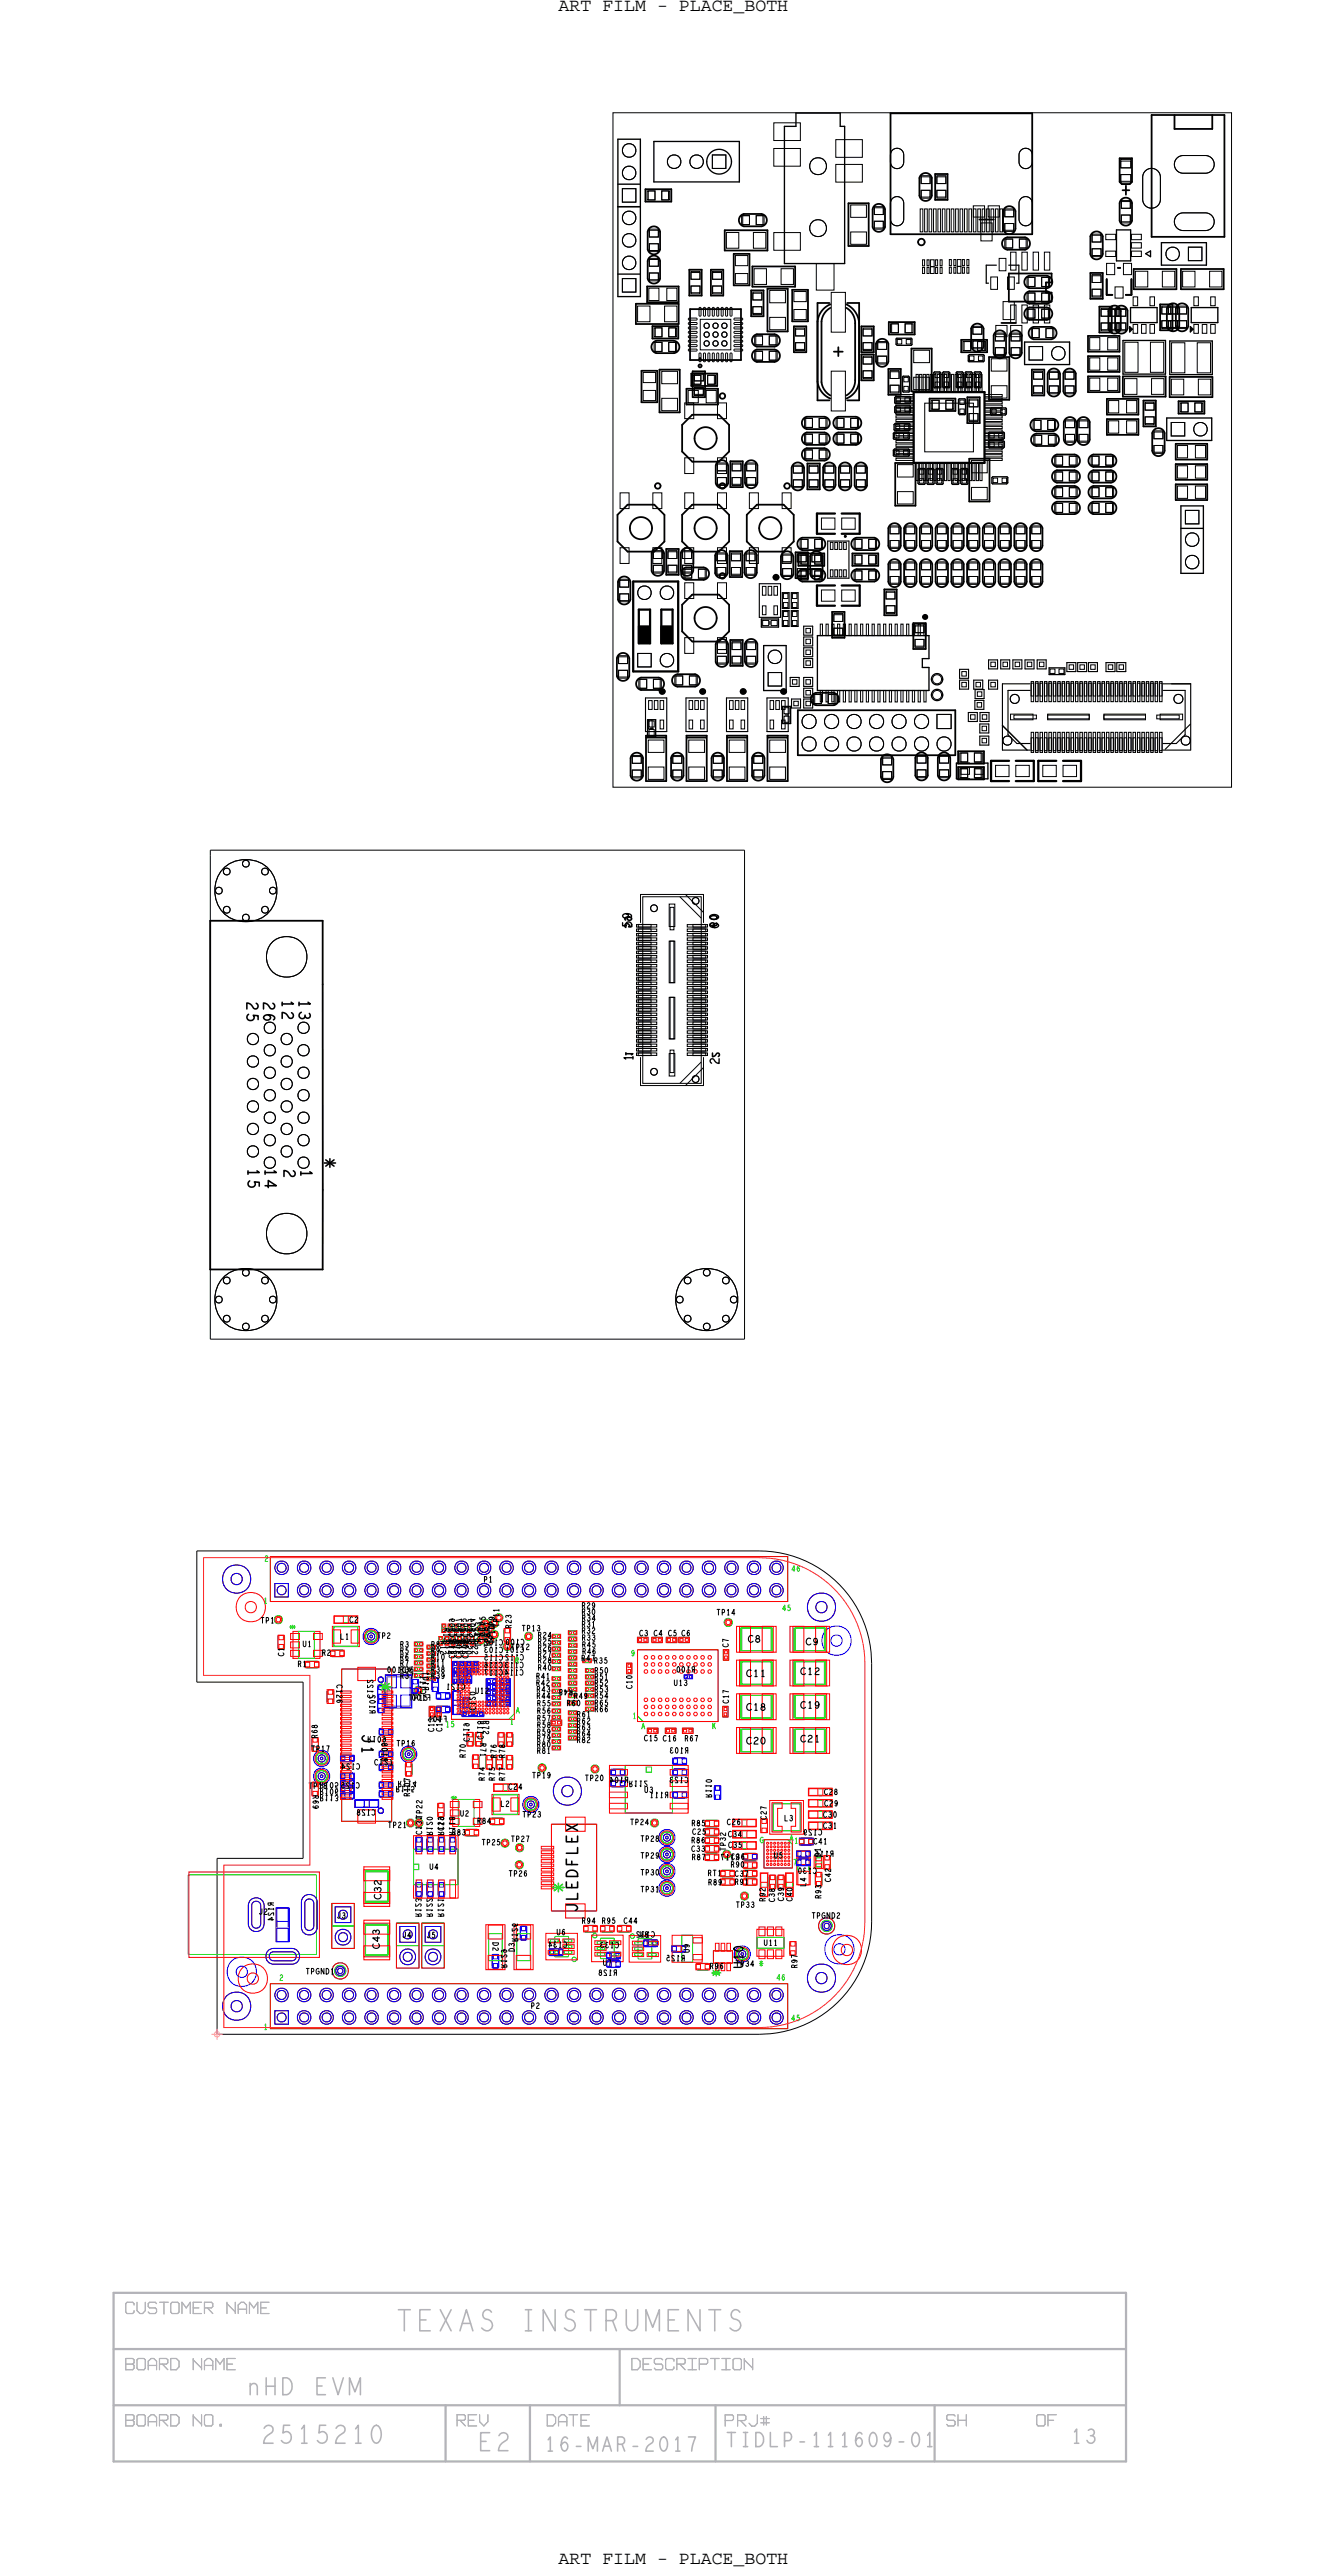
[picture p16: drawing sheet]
<svg xmlns="http://www.w3.org/2000/svg" width="152mm" height="291mm" viewBox="0 0 152 291" stroke-linecap="round" stroke-linejoin="round" font-family="sans-serif">
<defs><g id="words">
<text font-size="4" fill="#b3b3b9" x="44.8" y="263.3">TEXAS INSTRUMENTS</text>
<g font-size="3.5" fill="#b3b3b9">
<text x="29.5" y="276">2515210</text>
<text x="54" y="276.9">E2</text>
</g>
<text font-size="3.2" fill="#b3b3b9" x="27.9" y="270.5">nHD EVM</text>
<g font-size="2.7" fill="#b3b3b9">
<text x="61.5" y="276.9">16-MAR-2017</text>
<text x="82" y="276.4">TIDLP-111609-01</text>
<text x="121" y="276">13</text>
</g>
<g font-size="2.2">
<text x="27.9" y="113.2" transform="rotate(90 27.9 113.2)">25</text>
<text x="29.8" y="113.2" transform="rotate(90 29.8 113.2)">26</text>
<text x="31.9" y="112.9" transform="rotate(90 31.9 112.9)">12</text>
<text x="33.8" y="112.9" transform="rotate(90 33.8 112.9)">13</text>
<text x="28" y="132" transform="rotate(90 28 132)">15</text>
<text x="29.9" y="132" transform="rotate(90 29.9 132)">14</text>
<text x="36.8" y="130.9" transform="rotate(90 36.8 130.9)">*</text>
<text x="32.1" y="132.1" transform="rotate(90 32.1 132.1)">2</text>
<text x="34" y="132.1" transform="rotate(90 34 132.1)">1</text>
<text x="40.9" y="195.9" transform="rotate(90 40.9 195.9)">J1</text>
<text x="65.2" y="216" transform="rotate(-90 65.2 216)">JLEDFLEX</text>
</g>
<g font-size="2.2" fill="#0d0">
<text x="43.1" y="190.1" transform="rotate(90 43.1 190.1)">*</text>
<text x="63.5" y="213.7" transform="rotate(-90 63.5 213.7)">*</text>
</g>
<g font-size="2.1">
<text x="63.1" y="1.2">ART FILM - PLACE_BOTH</text>
<text x="63.1" y="289.7">ART FILM - PLACE_BOTH</text>
</g>
<g font-size="1.7">
<text x="71.3" y="104.8" transform="rotate(-90 71.3 104.8)">59</text>
<text x="81.1" y="104.9" transform="rotate(-90 81.1 104.9)">60</text>
<text x="81.2" y="120.3" transform="rotate(-90 81.2 120.3)">2</text>
<text x="81.2" y="223.3" transform="rotate(-90 81.2 223.3)">*</text>
<text x="83.9" y="222.4" transform="rotate(-90 83.9 222.4)">U10</text>
</g>
<g font-size="1.3">
<text x="71.5" y="119.3" transform="rotate(-90 71.5 119.3)">1</text>
<text x="81.2" y="119.5" transform="rotate(-90 81.2 119.5)">2</text>
<text x="84.5" y="185.5">C8</text>
<text x="91" y="185.8">C9</text>
<text x="84.3" y="189.4">C11</text>
<text x="90.4" y="189.2">C12</text>
<text x="84.3" y="193.2">C18</text>
<text x="84.3" y="197">C20</text>
<text x="90.4" y="193">C19</text>
<text x="90.4" y="196.8">C21</text>
<text x="43" y="214.6" transform="rotate(-90 43 214.6)">C32</text>
<text x="42.8" y="220.2" transform="rotate(-90 42.8 220.2)">C43</text>
</g>
<g font-size="1.1" fill="#0d0">
<text x="29.9" y="176.4">2</text>
<text x="89.4" y="177.5">46</text>
<text x="29.8" y="181.2">1</text>
<text x="32.8" y="183.6" transform="rotate(90 32.8 183.6)">*</text>
<text x="88.3" y="182">45</text>
<text x="58.2" y="187.9">R</text>
<text x="71.3" y="187.1">9</text>
<text x="57.6" y="194.8">1</text>
<text x="58.3" y="193.6">A</text>
<text x="71.4" y="194.2">1</text>
<text x="72.4" y="195.3">A</text>
<text x="80.4" y="195.3">K</text>
<text x="51" y="202.9" transform="rotate(90 51 202.9)">*</text>
<text x="85.8" y="208.2">G</text>
<text x="89.2" y="207.9">A</text>
<text x="89.7" y="208.3">1</text>
<text x="89.6" y="210.7">7</text>
<text x="31.6" y="223.8">2</text>
<text x="87.7" y="223.7">46</text>
<text x="29.8" y="229.3">1</text>
<text x="89.4" y="228.3">45</text>
</g>
<g font-size="1.1">
<text x="54.6" y="178.8">P1</text>
<text x="29.4" y="183.4">TP1</text>
<text x="38.4" y="185.2">L1</text>
<text x="39.5" y="183.3">C2</text>
<text x="42.6" y="185.1">TP2</text>
<text x="49.8" y="185.4" transform="rotate(90 49.8 185.4)">R12</text>
<text x="50.1" y="184" transform="rotate(90 50.1 184)">R13</text>
<text x="50.5" y="185.4" transform="rotate(90 50.5 185.4)">R14</text>
<text x="50.8" y="184" transform="rotate(90 50.8 184)">R15</text>
<text x="51.2" y="185.4" transform="rotate(90 51.2 185.4)">R16</text>
<text x="51.5" y="184" transform="rotate(90 51.5 184)">R17</text>
<text x="51.9" y="185.4" transform="rotate(90 51.9 185.4)">R18</text>
<text x="52.2" y="184" transform="rotate(90 52.2 184)">R19</text>
<text x="52.6" y="185.4" transform="rotate(90 52.6 185.4)">R20</text>
<text x="53" y="184" transform="rotate(90 53 184)">R21</text>
<text x="53.3" y="185.4" transform="rotate(90 53.3 185.4)">R22</text>
<text x="53.6" y="184.9" transform="rotate(-90 53.6 184.9)">C104</text>
<text x="54.8" y="185.4" transform="rotate(-90 54.8 185.4)">TP6TP5</text>
<text x="55.8" y="185.7" transform="rotate(-90 55.8 185.7)">TP10</text>
<text x="55.8" y="184.2" transform="rotate(-90 55.8 184.2)">TP9</text>
<text x="56.3" y="183.8" transform="rotate(-90 56.3 183.8)">TP11</text>
<text x="57.7" y="184" transform="rotate(-90 57.7 184)">R23</text>
<text x="58.9" y="184.3">TP13</text>
<text x="59.2" y="185.2" transform="rotate(-180 59.2 185.2)">C100 C102</text>
<text x="60.7" y="185.1">R24</text>
<text x="60.7" y="185.8">R25</text>
<text x="65.7" y="181.7">R29</text>
<text x="65.7" y="183.8">R31</text>
<text x="65.7" y="182.4">R30</text>
<text x="65.7" y="184.5">R32</text>
<text x="65.7" y="185.3">R33</text>
<text x="65.7" y="183.1">R34</text>
<text x="72.2" y="184.8">C3 C4 C5 C6</text>
<text x="80.9" y="182.5">TP14</text>
<text x="32.1" y="187.1" transform="rotate(-90 32.1 187.1)">C1</text>
<text x="33.6" y="188.3">R1</text>
<text x="34.2" y="186">U1</text>
<text x="36.4" y="187">R2</text>
<text x="38" y="190.3" transform="rotate(90 38 190.3)">C126</text>
<text x="45.2" y="186.1">R3</text>
<text x="45.2" y="186.8">R5</text>
<text x="45.2" y="189.6">R37</text>
<text x="45.2" y="188.9">R36</text>
<text x="45.2" y="188.2">R7</text>
<text x="45.2" y="187.5">R6</text>
<text x="48.1" y="191.4" transform="rotate(-90 48.1 191.4)">C111</text>
<text x="48.4" y="191" transform="rotate(-90 48.4 191)">R101</text>
<text x="48.6" y="191.5" transform="rotate(-180 48.6 191.5)">F100</text>
<text x="48.7" y="186.8">R9</text>
<text x="48.7" y="186.1">R8</text>
<text x="48.7" y="189.6">R39</text>
<text x="48.7" y="188.9">R38</text>
<text x="48.7" y="188.2">R11</text>
<text x="48.7" y="187.5">R10</text>
<text x="51.3" y="187.4" transform="rotate(-90 51.3 187.4)">C110 C109</text>
<text x="52.1" y="187.4" transform="rotate(-90 52.1 187.4)">C108 C107</text>
<text x="52.5" y="190.2" transform="rotate(-180 52.5 190.2)">C121</text>
<text x="53.7" y="191.3">U12</text>
<text x="54.3" y="186.1" transform="rotate(-90 54.3 186.1)">TP4TP3</text>
<text x="55.3" y="186.1" transform="rotate(-90 55.3 186.1)">TP8TP7</text>
<text x="57.7" y="186.4">TP12</text>
<text x="59.1" y="188.6" transform="rotate(-180 59.1 188.6)">C114 C117</text>
<text x="59.1" y="187.8" transform="rotate(-180 59.1 187.8)">C113 C116</text>
<text x="59.1" y="186.9" transform="rotate(-180 59.1 186.9)">C112 C115</text>
<text x="59.2" y="186.1" transform="rotate(-180 59.2 186.1)">C101 C103</text>
<text x="60.6" y="190.4">R42</text>
<text x="60.6" y="189.7">R41</text>
<text x="60.6" y="191.2">R43</text>
<text x="60.6" y="191.9">R44</text>
<text x="60.7" y="186.5">R26</text>
<text x="60.7" y="187.2">R27</text>
<text x="60.7" y="188.7">R40</text>
<text x="60.7" y="187.9">R28</text>
<text x="64.7" y="190.9" transform="rotate(-180 64.7 190.9)">R48</text>
<text x="64.8" y="191.9">R49</text>
<text x="65.7" y="187.6">R47</text>
<text x="65.7" y="186.1">R45</text>
<text x="65.8" y="186.9">R46</text>
<text x="67.1" y="187.9">R35</text>
<text x="67.1" y="190.5">R52</text>
<text x="67.1" y="189.7">R51</text>
<text x="67.1" y="189">R50</text>
<text x="67.1" y="191.9">R54</text>
<text x="67.1" y="191.2">R53</text>
<text x="71.4" y="190.8" transform="rotate(-90 71.4 190.8)">C10</text>
<text x="76.1" y="190.4">U13</text>
<text x="78.5" y="188.3" transform="rotate(-180 78.5 188.3)">R100</text>
<text x="82.2" y="186.1" transform="rotate(-90 82.2 186.1)">C7</text>
<text x="35.2" y="197.9">TP17</text>
<text x="35.8" y="196.4" transform="rotate(-90 35.8 196.4)">R68</text>
<text x="41.5" y="196.8">R109</text>
<text x="42.4" y="193.6" transform="rotate(-90 42.4 193.6)">R102C122</text>
<text x="44.8" y="197.3">TP16</text>
<text x="49" y="195.6" transform="rotate(-90 49 195.6)">C13</text>
<text x="49.9" y="195.6" transform="rotate(-90 49.9 195.6)">C14</text>
<text x="50.3" y="195.1">15</text>
<text x="50.4" y="193.9" transform="rotate(-180 50.4 193.9)">F101</text>
<text x="53" y="196.7" transform="rotate(-90 53 196.7)">C119</text>
<text x="53.7" y="193.2" transform="rotate(-90 53.7 193.2)">C120</text>
<text x="54.2" y="197" transform="rotate(90 54.2 197)">R71</text>
<text x="54.6" y="194.4" transform="rotate(90 54.6 194.4)">R72</text>
<text x="54.6" y="196.5" transform="rotate(-90 54.6 196.5)">C118</text>
<text x="60.6" y="197.4">R80</text>
<text x="60.6" y="196.7">R79</text>
<text x="60.6" y="196">R59</text>
<text x="60.7" y="192.7">R55</text>
<text x="60.7" y="193.6">R56</text>
<text x="60.7" y="195.2">R58</text>
<text x="60.7" y="194.4">R57</text>
<text x="64" y="192.7">R60</text>
<text x="65.1" y="194.8">R62</text>
<text x="65.1" y="196.9">R82</text>
<text x="65.1" y="196.2">R64</text>
<text x="65.1" y="195.5">R63</text>
<text x="65.2" y="194">R61</text>
<text x="67.1" y="193.4">R66</text>
<text x="67.1" y="192.7">R65</text>
<text x="72.7" y="196.7">C15 C16</text>
<text x="77.3" y="196.7">R67</text>
<text x="77.7" y="197.4" transform="rotate(-180 77.7 197.4)">R103</text>
<text x="82.3" y="192.4" transform="rotate(-90 82.3 192.4)">C17</text>
<text x="34.8" y="202.1">TP18</text>
<text x="35.3" y="202.8" transform="rotate(90 35.3 202.8)">R69</text>
<text x="36.1" y="202.7">R106</text>
<text x="36.1" y="203.5">R113</text>
<text x="40.6" y="201.4" transform="rotate(-180 40.6 201.4)">C125</text>
<text x="40.6" y="199.3" transform="rotate(-180 40.6 199.3)">C124</text>
<text x="42.3" y="199.4">C127</text>
<text x="43.7" y="199" transform="rotate(-90 43.7 199)">R108</text>
<text x="44.9" y="201.9">R114</text>
<text x="46.3" y="203" transform="rotate(-90 46.3 203)">R107</text>
<text x="52.6" y="198.6" transform="rotate(-90 52.6 198.6)">R70</text>
<text x="54.7" y="201.2" transform="rotate(-90 54.7 201.2)">R74</text>
<text x="55.9" y="201.2" transform="rotate(-90 55.9 201.2)">R75</text>
<text x="56.1" y="198.6" transform="rotate(-90 56.1 198.6)">R76</text>
<text x="57" y="201.2" transform="rotate(-90 57 201.2)">R77</text>
<text x="57" y="198.6" transform="rotate(-90 57 198.6)">R78</text>
<text x="57.4" y="202.2">C24</text>
<text x="60.1" y="200.9">TP19</text>
<text x="60.6" y="198.1">R81</text>
<text x="66.1" y="201.2">TP20</text>
<text x="70.9" y="200.8" transform="rotate(-180 70.9 200.8)">R104</text>
<text x="71" y="201.9">R112</text>
<text x="72.8" y="202.5">U3</text>
<text x="75.5" y="202.5" transform="rotate(-180 75.5 202.5)">R111</text>
<text x="77.7" y="200.8" transform="rotate(-180 77.7 200.8)">C123</text>
<text x="80.4" y="203.1" transform="rotate(-90 80.4 203.1)">R110</text>
<text x="93.1" y="202.8">C28</text>
<text x="42.4" y="204.4" transform="rotate(-180 42.4 204.4)">C128</text>
<text x="43.8" y="206.5">TP21</text>
<text x="47.6" y="207.3" transform="rotate(-90 47.6 207.3)">C131TP22</text>
<text x="48.8" y="207.3" transform="rotate(-90 48.8 207.3)">R120</text>
<text x="50.1" y="206.8" transform="rotate(-90 50.1 206.8)">C23</text>
<text x="51.1" y="207.3">R83</text>
<text x="51.4" y="207.3" transform="rotate(-90 51.4 207.3)">R118</text>
<text x="52" y="205.2">U2</text>
<text x="53.9" y="206">R84</text>
<text x="54.4" y="208.4">TP25</text>
<text x="56.5" y="204.1">L2</text>
<text x="57.7" y="208.1">TP27</text>
<text x="59" y="205.3">TP23</text>
<text x="71.2" y="206.2">TP24</text>
<text x="72.3" y="209.9">TP29</text>
<text x="72.3" y="208">TP28</text>
<text x="78.1" y="209.2">C33</text>
<text x="78.1" y="208.2">R86</text>
<text x="78.1" y="206.3">R85</text>
<text x="78.2" y="207.3">C25</text>
<text x="81.9" y="209.1" transform="rotate(-90 81.9 209.1)">TP32</text>
<text x="82.1" y="206.2">C26</text>
<text x="82.2" y="207.5">C34</text>
<text x="82.2" y="208.8">C35</text>
<text x="83.5" y="209.5" transform="rotate(-180 83.5 209.5)">R117</text>
<text x="86.5" y="205.6" transform="rotate(-90 86.5 205.6)">C27</text>
<text x="87.4" y="209.9">U5</text>
<text x="88.6" y="205.7">L3</text>
<text x="91.9" y="208.3">C41</text>
<text x="92.6" y="209.7" transform="rotate(-90 92.6 209.7)">D1</text>
<text x="92.8" y="206.7" transform="rotate(-180 92.8 206.7)">C129</text>
<text x="93" y="205.3">C30</text>
<text x="93" y="206.6">C31</text>
<text x="93.1" y="204.1">C29</text>
<text x="94.1" y="209.1" transform="rotate(-180 94.1 209.1)">R116</text>
<text x="30.3" y="214.9" transform="rotate(90 30.3 214.9)">R124</text>
<text x="48.5" y="211.2">U4</text>
<text x="57.5" y="212">TP26</text>
<text x="72.3" y="211.8">TP30</text>
<text x="72.3" y="213.8">TP31</text>
<text x="78.1" y="210.1">R87</text>
<text x="79.9" y="211.9">RT1</text>
<text x="80" y="213">R89</text>
<text x="82.5" y="211">R90</text>
<text x="82.6" y="210.1">C36</text>
<text x="83" y="212">C37</text>
<text x="83" y="212.9">R91</text>
<text x="83.1" y="215.5">TP33</text>
<text x="86.4" y="214.8" transform="rotate(-90 86.4 214.8)">R92</text>
<text x="87.5" y="214.9" transform="rotate(-90 87.5 214.9)">C38</text>
<text x="88.5" y="214.8" transform="rotate(-90 88.5 214.8)">C39</text>
<text x="89.5" y="214.8" transform="rotate(-90 89.5 214.8)">C40</text>
<text x="91" y="213.1" transform="rotate(-90 91 213.1)">L4</text>
<text x="92.2" y="211" transform="rotate(-180 92.2 211)">C130</text>
<text x="92.7" y="214.5" transform="rotate(-90 92.7 214.5)">R93</text>
<text x="93.8" y="212.6" transform="rotate(-90 93.8 212.6)">C42</text>
<text x="29.2" y="216.3">J2</text>
<text x="38" y="216.7">J3</text>
<text x="45.4" y="218.9">J4</text>
<text x="47.6" y="216.6" transform="rotate(-90 47.6 216.6)">R123</text>
<text x="48.2" y="218.9">J5</text>
<text x="48.8" y="216.6" transform="rotate(-90 48.8 216.6)">R122</text>
<text x="50.1" y="216.6" transform="rotate(-90 50.1 216.6)">R121</text>
<text x="55.7" y="219.4" transform="rotate(90 55.7 219.4)">D2</text>
<text x="58.1" y="220.5" transform="rotate(-90 58.1 220.5)">D3</text>
<text x="58.5" y="219.4" transform="rotate(-90 58.5 219.4)">R126</text>
<text x="62.9" y="218.6">U6</text>
<text x="64" y="219.4" transform="rotate(-180 64 219.4)">C134</text>
<text x="65.7" y="217.3">R94 R95</text>
<text x="69.9" y="219.4" transform="rotate(-180 69.9 219.4)">C133</text>
<text x="70.4" y="217.3">C44</text>
<text x="72.2" y="218.9">U8</text>
<text x="73.9" y="218.2" transform="rotate(-180 73.9 218.2)">C132</text>
<text x="77.3" y="220.9" transform="rotate(-180 77.3 220.9)">R125</text>
<text x="77.9" y="220.6" transform="rotate(-90 77.9 220.6)">U9</text>
<text x="86.3" y="219.8">U11</text>
<text x="91.7" y="216.7">TPGND2</text>
<text x="34.5" y="223">TPGND1</text>
<text x="57.2" y="222.3" transform="rotate(-90 57.2 222.3)">R129</text>
<text x="60" y="226.9">P2</text>
<text x="68.1" y="222.1">U7</text>
<text x="69.7" y="222.5" transform="rotate(-180 69.7 222.5)">R128</text>
<text x="80.2" y="222.4">R96</text>
<text x="83.1" y="222.2">TP34 *</text>
<text x="90" y="222.3" transform="rotate(-90 90 222.3)">R97</text>
</g>
<text font-size=".9" fill="#8d00d9" x="44.5" y="193.1" transform="rotate(-90 44.5 193.1)">*</text>
</g></defs>
<!-- layer: Board Outline -->
<g fill="none" stroke="#000" stroke-width=".2">
<path d="M100.6 12.8h16zM100.6 12.8v13.7zM105.6 19.7h1.4zM105.6 19.7v2.9zM107 19.7v2.9zM116.6 12.8v13.7zM126.4 17.9h1.4zM126.4 17.9v2.6zM127.8 17.9v2.6zM130 13h8.3zM130 13v13.8zM132.6 14.6h4.3z"/>
<path d="M132.6 13v1.6zM136.9 13v1.6zM138.3 13v13.8zM71.8 36.6h4.8zM71.8 34.3v2.3zM71.8 34.3h4.8zM72.9 21.4h2.9zM72.9 21.4v1.4zM72.9 22.8h2.9zM73.1 34.1h3.5zM73.1 32.4v1.7zM73.1 32.4h3.5z"/>
<path d="M73.1 28.2a.72 .72 0 0 0 .7 .5 .72 .72 0 0 0 .7-.5M73.1 31.5a.72 .72 0 0 0 .7 .5 .72 .72 0 0 0 .7-.5M73.1 26.2v2zM73.1 29.5v2zM73.1 26.2l.3-.5 .5-.1 .4 .2 .2 .4M73.1 29.5l.3-.5 .5-.1 .4 .2 .2 .4M73.7 36.8h2.9zM73.7 38.2h2.9zM73.7 36.8v1.4zM74.1 38.5h2zM74.1 39.9h2zM74.1 38.5a.72 .72 0 0 0-.5 .7 .72 .72 0 0 0 .5 .7"/>
<path d="M74.5 26.2v2zM74.5 29.5v2zM75.8 21.4v1.4zM76.1 38.5l.4 .2 .2 .5-.2 .5-.4 .2M76.6 36.8v1.4zM76.6 32.4v1.7zM76.6 34.3v2.3zM77.8 33.4h1.4zM77.8 30.5v2.9zM77.8 30.5h1.4zM77.9 34.9v5.8zM77.9 34.9h5.8z"/>
<path d="M79.2 30.5v2.9zM80.3 33.4h1.4zM80.3 30.5v2.9zM80.3 30.5h1.4zM81.7 30.5v2.9zM81.8 26h4.9zM81.8 26v2.3zM81.8 28.3h4.9zM82.9 32.2h1.7zM82.9 28.7v3.5zM82.9 28.7h1.7zM83.7 34.9v5.8z"/>
<path d="M84 24.2h2zM84 25.6h2zM84 24.2a.72 .72 0 0 0-.6 .7 .72 .72 0 0 0 .6 .7M84.6 28.7v3.5zM84.8 35.7h1.4zM84.8 32.8v2.9zM84.8 32.8h1.4zM85 30.1v2.3zM85 32.4h4.8zM85 30.1h4.8zM85.5 39.5h2zM85.5 37.8h2z"/>
<path d="M85.5 39.2h2zM85.5 39.5a.72 .72 0 0 0-.6 .7 .72 .72 0 0 0 .6 .7M85.5 37.8a.72 .72 0 0 0-.6 .7 .72 .72 0 0 0 .6 .7M86 24.2l.4 .2 .2 .5-.2 .5-.4 .2M86.2 32.8v2.9zM86.7 32.6h2.2zM86.7 26v2.3zM86.7 37.4h2.2zM86.7 32.6v4.8zM87.5 39.5l.4 .2 .2 .5-.2 .5-.4 .2M87.5 37.8l.4 .2 .2 .5-.2 .4-.4 .3M88.9 32.6v4.8z"/>
<path d="M89.5 36.3h1.7zM89.5 32.7v3.6zM89.5 32.7h1.7zM89.6 36.9h1.4zM89.6 39.8h1.4zM89.6 36.9v2.9zM89.8 30.1v2.3zM91 36.9v2.9zM91.2 32.7v3.6zM92.3 34.2h1.4zM92.3 36.3v6.8zM92.3 34.2v11z"/>
<path d="M92.8 36.3v6.9zM93.8 34.8l-.7 .6-.2 .4-.1 .5M93.8 34.4a2.38 2.38 0 0 0-1.5 1.9M94.2 39.7h1zM94.7 39.2v1zM95.6 34.8a1.97 1.97 0 0 1 1 1.7M95.6 34.4a2.54 2.54 0 0 1 1.4 2.1M95.7 34.2h1.3zM95.8 23h2.3zM95.8 27.8h2.3zM95.8 23v4.8zM96.6 36.5v6.4z"/>
<path d="M97 34.2v11zM97 36.5v6.6zM97.3 39.8h1.4zM97.3 36.9v2.9zM97.3 36.9h1.4zM98.1 23v4.8zM98.5 25.6a.72 .72 0 0 0 .7 .6 .72 .72 0 0 0 .7-.6M98.5 23.7v1.9zM98.5 23.7l.3-.5 .5-.2 .4 .2 .2 .5M98.7 36.9v2.9zM98.9 38.8v2zM98.9 38.8l.1-.2 .3-.2 .5-.1a.71 .71 0 0 1 .5 .5"/>
<path d="M99.9 23.7v1.9zM100.3 38.8v2zM100.4 37.8h2.9zM100.4 36.4v1.4zM100.4 36.4h2.9zM100.6 26.5h16zM102.9 39.4h2.3zM102.9 39.4v4.8zM103.3 36.4v1.4zM103.8 22.1l.2 .4 .5 .2 .5-.2 .2-.4M103.8 20.1v2zM103.8 20.1l.2-.3 .2-.2h.5a.71 .71 0 0 1 .5 .5"/>
<path d="M105.2 39.4v4.8zM105.2 20.1v2zM105.6 22.6h1.4zM108.5 39.8h3zM108.5 38.4h3zM108.5 38.4v1.4zM109.7 39.1l.2 .4 .4 .2 .5-.2 .3-.4M109.7 37.1v2zM109.7 37.1l.1-.3 .2-.2h.6a.71 .71 0 0 1 .5 .5M110.6 24.8h1.6zM111.1 37.1v2zM111.5 38.4v1.4z"/>
<path d="M112.2 39.9l.2 .4 .5 .2 .5-.2 .2-.4M112.2 37.9v2zM112.2 37.9l.1-.3 .3-.2h.5a.71 .71 0 0 1 .5 .5M113.1 36.5h1.6zM113.3 23.9v1.9zM113.3 25.8l.2 .5 .4 .2 .5-.2 .3-.5M113.3 23.9l.1-.3 .2-.2 .6-.1a.71 .71 0 0 1 .5 .6M113.6 37.9v2zM113.8 26.8h1.9zM113.8 28.2h1.9zM113.8 26.8l-.5 .2-.1 .5 .1 .5 .5 .2M113.9 34.1h4.8z"/>
<path d="M113.9 30.9h4.8zM113.9 30.9v3.2zM114 39.9l.2 .4 .5 .2 .4-.2 .3-.4M114 37.9v2zM114 37.9l.1-.3 .2-.2h.6a.71 .71 0 0 1 .5 .5M114.7 23.9v1.9zM115.4 37.9v2zM115.7 26.8l.3 .1 .2 .3 .1 .5a.71 .71 0 0 1-.6 .5M116.2 31.2h2zM116.2 34.7h2zM116.2 32.9h2zM116.2 32.6h2z"/>
<path d="M116.2 34.3h2zM116.2 36.1h2zM116.2 31.2a.72 .72 0 0 0-.5 .7 .72 .72 0 0 0 .5 .7M116.2 32.9a.72 .72 0 0 0-.5 .7 .72 .72 0 0 0 .5 .7M116.2 34.7a.72 .72 0 0 0-.5 .7 .72 .72 0 0 0 .5 .7M116.7 36.9h2zM116.7 38.3h2zM116.7 36.9a.72 .72 0 0 0-.5 .7 .72 .72 0 0 0 .5 .7M118.1 31.9h.6zM118.1 33.1h.6zM118.1 31.9v1.2zM118.2 31.2l.5 .2 .1 .5-.2 .4-.4 .3"/>
<path d="M118.2 34.7l.5 .3 .1 .5-.2 .4-.4 .2M118.2 32.9l.5 .3 .1 .4-.2 .5-.4 .2M118.7 36.9l.4 .3 .2 .4-.2 .5-.4 .2M118.7 33.1v1zM118.7 30.9v1zM122.9 38h3.5zM122.9 38v1.7zM122.9 39.7h3.5zM123.1 28.7l.2 .4 .5 .2 .5-.2 .2-.4M123.1 30.8h1.4zM123.1 26.7v2zM123.1 33.8h1.4z"/>
<path d="M123.1 30.8v3zM123.1 26.7l.2-.3 .2-.2h.5a.71 .71 0 0 1 .5 .5M124.1 34.6h1.4zM124.1 37.6h1.4zM124.1 34.6v3zM124.5 30.8v3zM124.5 26.7v2zM125 31.5v1.8zM125 33.3h.6zM125.2 37.1a.72 .72 0 0 0 .7 .6 .72 .72 0 0 0 .7-.6M125.2 35.1v2zM125.2 35.1l.2-.4 .5-.2 .4 .2 .3 .4"/>
<path d="M125.5 34.6v3zM125.9 37.1l.2 .4 .5 .2 .5-.2 .2-.4M125.9 35.1v2zM125.9 35.1l.1-.3 .3-.2h.5a.71 .71 0 0 1 .5 .5M126.2 30.3h.3zM126.4 38v1.7zM126.4 24.9a.72 .72 0 0 0 .7 .6 .72 .72 0 0 0 .7-.6M126.4 20.5l.3 .3zM126.4 23v1.9zM126.4 23l.3-.5 .4-.2 .5 .2 .2 .5M126.6 35.1v2zM126.7 20.8h.9z"/>
<path d="M126.8 21.5h.7zM127.1 33.3h.7zM127.1 21v1zM127.3 35.1v2zM127.6 20.8l.2-.3zM127.8 31.5v1.8zM127.8 23v1.9zM128 30.4h4.8zM128 32.7h4.8zM128 30.4v2.3zM130 26.8h8.3zM131 37.3h1.4z"/>
<path d="M131 34.4v2.9zM131 34.4h1.4zM131.8 36.9a.72 .72 0 0 0 .7 .5 .72 .72 0 0 0 .7-.5M131.8 34.9v2zM131.8 34.9l.2-.5 .5-.1 .4 .2 .3 .4M132.4 34.4v2.9zM132.8 36.8l.2 .4 .5 .2 .4-.1 .3-.5M132.8 34.8v2zM132.8 34.8l.1-.2 .2-.2 .6-.1a.71 .71 0 0 1 .5 .5M132.8 30.4v2.3zM133.2 34.9v2zM133.3 30.4h4.9z"/>
<path d="M133.4 30.4v2.3zM133.4 32.7h4.8zM134.2 34.8v2zM138.2 30.4v2.3zM69.7 58.2l1.2-1.2zM69.7 58.2v3zM70.9 57h3zM72.4 41.9h1.8zM72.4 45.4h1.8zM72.4 41.9v3.5zM73.9 57l1.1 1.2zM74.2 41.9v3.5z"/>
<path d="M74.5 41.8h2.3zM74.5 46.6h2.3zM74.5 41.8v4.8zM75 58.2v3zM76.8 41.8v4.8zM77 51l1.2 1.2zM77 48v3zM77 58.2v3zM77.5 43.9h3.6zM77.5 43.9v1.8zM77.5 45.7h3.6zM77.9 40.7h1z"/>
<path d="M78.1 43.6h2.9zM78.1 42.2h2.9zM78.1 42.2v1.4zM78.2 52.2h3zM78.2 46.9h3zM78.2 57h3zM78.2 46.9l-1.2 1.1zM78.2 57l-1.2 1.2zM78.2 44.9h1.4zM78.2 42v2.9zM78.2 42h1.4zM79 40.4l.2 .3z"/>
<path d="M79 40.4l-.1 .3zM79.2 40.7h4.5zM79.6 42v2.9zM80.8 54.6a.72 .72 0 0 0 .7 .5 .72 .72 0 0 0 .7-.5M80.8 52.6v2zM80.8 52.6l.3-.4 .4-.2 .5 .2 .2 .4M81 42.2v1.4zM81.1 43.9v1.8zM81.2 46.9l1.1 1.1zM81.2 57l1.1 1.2zM82.2 52.6v2zM82.3 48v3z"/>
<path d="M82.3 51l-1.1 1.2zM82.3 58.2v3zM82.5 52.1h1.4zM82.5 52.1v2.9zM82.5 55h1.4zM83.9 52.1v2.9zM84.1 54.5l.2 .5 .5 .2 .5-.2 .2-.5M84.1 52.6v1.9zM84.1 52.6l.2-.3 .2-.2 .5-.1a.71 .71 0 0 1 .5 .6M84.3 58.2l1.2-1.2zM84.3 58.2v3zM85.5 57h3z"/>
<path d="M85.5 40.9h2zM85.5 52.6v1.9zM88.5 57l1.1 1.2zM89.4 54.8a.72 .72 0 0 0 .7 .6 .72 .72 0 0 0 .7-.6M89.4 52.9v1.9zM89.4 52.9l.2-.5 .5-.2 .5 .2 .2 .5M89.6 58.2v3zM90.8 52.9v1.9zM91.1 47.1h2zM91.1 48.9h2zM91.1 50.6h2zM91.1 48.5h2z"/>
<path d="M91.1 50.3h2zM91.1 52h2zM91.1 47.1a.72 .72 0 0 0-.6 .7 .72 .72 0 0 0 .6 .7M91.1 48.9a.72 .72 0 0 0-.6 .7 .72 .72 0 0 0 .6 .7M91.1 50.6a.72 .72 0 0 0-.6 .7 .72 .72 0 0 0 .6 .7M91.2 55.3h1.4zM91.2 52.4v2.9zM91.2 52.4h1.4zM92.3 43.1a2.39 2.39 0 0 0 1.5 1.9M92.3 45.2h1.4zM92.6 52.4v2.9zM92.8 43.2l.3 .9 .7 .6"/>
<path d="M92.9 54.8l.3 .4 .4 .2 .5-.2 .2-.4M92.9 52.8v2zM92.9 52.8l.2-.3 .2-.2h.6a.71 .71 0 0 1 .4 .5M93.1 47.1l.4 .2 .2 .5-.2 .5-.4 .2M93.1 48.9l.4 .2 .2 .5-.2 .4-.4 .3M93.1 50.6l.4 .3 .2 .5-.2 .4-.4 .2M94.3 52.8v2zM94.7 47.1h1.9zM94.7 48.9h1.9zM94.7 48.5h1.9zM94.7 50.3h1.9zM94.7 47.1a.72 .72 0 0 0-.6 .7 .72 .72 0 0 0 .6 .7"/>
<path d="M94.7 48.9a.72 .72 0 0 0-.6 .7 .72 .72 0 0 0 .6 .7M94.7 54.8a.72 .72 0 0 0 .7 .6 .72 .72 0 0 0 .7-.6M94.7 52.9v1.9zM94.7 52.9l.3-.5 .4-.2 .5 .2 .2 .5M95.7 45.2h1.3zM96.1 52.9v1.9zM96.5 54.8a.72 .72 0 0 0 .7 .6 .72 .72 0 0 0 .7-.6M96.5 52.9v1.9zM96.5 52.9l.2-.5 .5-.2 .5 .2 .2 .5M96.6 42.9a1.96 1.96 0 0 1-1 1.8M96.6 47.1l.5 .2 .2 .5-.2 .5-.5 .2M96.6 48.9l.5 .2 .2 .5-.2 .4-.5 .3"/>
<path d="M97 43.1a2.3 2.3 0 0 1-1.4 1.9M97.3 43h1.4zM97.3 40v3zM97.3 40h1.4zM97.9 52.9v1.9zM98.7 40v3zM98.9 40.8l.2 .4 .5 .2 .5-.1 .2-.5M100.3 59.7v1.9zM100.3 59.7l.1-.3 .3-.2 .5-.1a.71 .71 0 0 1 .5 .6M100.3 44.6h1.4zM100.3 41.7h1.4zM100.3 41.7v2.9z"/>
<path d="M101.1 52.3h2.3zM101.1 52.3v4.8zM101.1 57.1h2.3zM101.7 59.7v1.9zM101.7 41.7v2.9zM102.1 59.7v1.9zM102.1 59.7l.1-.3 .3-.2 .5-.1a.71 .71 0 0 1 .5 .6M102.9 44.2h2.3zM103.4 52.3v4.8zM103.5 59.7v1.9zM103.9 59.7v1.9zM103.9 59.7l.1-.3 .2-.2 .6-.1a.71 .71 0 0 1 .5 .6"/>
<path d="M105 46.4h2.9zM105 45h2.9zM105 45v1.4zM105.3 59.7v1.9zM105.6 59.7v1.9zM105.6 59.7l.2-.3 .2-.2 .6-.1a.71 .71 0 0 1 .4 .6M107 59.7v1.9zM107.4 59.7v1.9zM107.4 59.7l.2-.3 .2-.2 .5-.1a.71 .71 0 0 1 .5 .6M107.9 45v1.4zM108.8 59.7v1.9zM109.2 59.7v1.9z"/>
<path d="M109.2 59.7l.1-.3 .3-.2 .5-.1a.71 .71 0 0 1 .5 .6M109.2 47.8h1.4zM109.2 44.9h1.4zM109.2 44.9v2.9zM109.4 56.7h2.3zM109.4 51.8h2.3zM109.4 51.8v4.9zM110.6 59.7v1.9zM110.6 44.9v2.9zM111 59.7v1.9zM111 59.7l.1-.3 .2-.2 .6-.1a.71 .71 0 0 1 .5 .6M111.7 45.2h2.3z"/>
<path d="M111.7 40.3h2.3zM111.7 40.3v4.9zM111.7 51.8v4.9zM112.4 59.7v1.9zM112.8 59.7v1.9zM112.8 59.7l.1-.3 .2-.2 .6-.1a.71 .71 0 0 1 .5 .6M114 40.3v4.9zM114.2 59.7v1.9zM114.5 59.7v1.9zM114.5 59.7l.2-.3 .2-.2 .6-.1a.71 .71 0 0 1 .4 .6M115.9 59.7v1.9zM116.3 59.7v1.9z"/>
<path d="M116.3 59.7l.1-.3 .3-.2 .5-.1a.71 .71 0 0 1 .5 .6M116.5 41.8h1.4zM116.5 44.7h1.4zM116.5 41.8v2.9zM116.9 47.3h2zM116.9 48.7h2zM116.9 47.3a.72 .72 0 0 0-.5 .7 .72 .72 0 0 0 .5 .7M117 49h2zM117 50.4h2zM117 49l-.4 .2-.2 .5 .2 .4 .4 .3M117.7 59.7v1.9zM117.9 41.8v2.9z"/>
<path d="M118.3 44.2a.72 .72 0 0 0 .7 .6 .72 .72 0 0 0 .7-.6M118.3 42.3v1.9zM118.3 42.3l.2-.5 .5-.2 .5 .2 .2 .5M118.9 47.3l.4 .3 .2 .4-.2 .5-.4 .2M119 49l.3 .1 .2 .3v.5a.71 .71 0 0 1-.5 .5M119.4 53.1h1.9zM119.4 51.4h1.9zM119.4 54.9h1.9zM119.4 56.7h1.9zM119.4 54.5h1.9zM119.4 52.7h1.9zM119.4 56.3h1.9z"/>
<path d="M119.4 58.1h1.9zM119.4 53.1a.72 .72 0 0 0-.6 .7 .72 .72 0 0 0 .6 .7M119.4 51.4a.72 .72 0 0 0-.6 .6 .72 .72 0 0 0 .6 .7M119.4 54.9a.72 .72 0 0 0-.6 .7 .72 .72 0 0 0 .6 .7M119.4 56.7a.72 .72 0 0 0-.6 .7 .72 .72 0 0 0 .6 .7M119.7 42.3v1.9zM120.1 44.2l.2 .4 .5 .2 .4-.2 .3-.4M120.1 42.2v2zM120.1 42.2l.1-.3 .2-.2h.6a.71 .71 0 0 1 .5 .5M120.1 49.7l.2 .4 .5 .2 .5-.2 .2-.4M120.1 47.7v2zM120.1 47.7l.2-.3 .2-.2h.5a.71 .71 0 0 1 .5 .5"/>
<path d="M121.3 53.1l.5 .3 .1 .4-.1 .5-.5 .2M121.3 51.4l.5 .2 .1 .5-.1 .4-.5 .2M121.3 54.9l.5 .2 .1 .5-.1 .5-.5 .2M121.3 56.7l.5 .2 .1 .5-.1 .5-.5 .2M121.5 42.2v2zM121.5 47.7v2zM121.7 49.7l.2 .4 .4 .2 .5-.2 .2-.4M121.7 47.7v2zM121.7 47.7l.1-.3 .2-.2h.6a.71 .71 0 0 1 .4 .5M122.9 40.2h3.5zM122.9 42.5h3.5zM122.9 42.5v1.8z"/>
<path d="M122.9 44.3h3.5zM122.9 40.2v1.8zM122.9 42h3.5zM123 47.7v2zM123.5 51.4h1.9zM123.5 53.1h1.9zM123.5 54.9h1.9zM123.5 56.7h1.9zM123.5 52.7h1.9zM123.5 54.5h1.9zM123.5 56.3h1.9zM123.5 58.1h1.9z"/>
<path d="M123.5 51.4a.72 .72 0 0 0-.6 .6 .72 .72 0 0 0 .6 .7M123.5 53.1a.72 .72 0 0 0-.6 .7 .72 .72 0 0 0 .6 .7M123.5 54.9a.72 .72 0 0 0-.6 .7 .72 .72 0 0 0 .6 .7M123.5 56.7a.72 .72 0 0 0-.6 .7 .72 .72 0 0 0 .6 .7M125 45.1h3.5zM125 47.4h3.5zM125 45.1v1.7zM125 46.8h3.5zM125 47.4v1.7zM125 49.1h3.5zM125.4 51.4l.5 .2 .2 .5-.2 .4-.5 .2M125.4 53.1l.5 .3 .2 .4-.2 .5-.5 .2"/>
<path d="M125.4 54.9l.5 .2 .2 .5-.2 .5-.5 .2M125.4 56.7l.5 .2 .2 .5-.2 .5-.5 .2M126.4 42.5v1.8zM126.4 40.2v1.8zM126.8 42.5h4.8zM126.8 42.5v2.3zM126.8 44.8h4.8zM128.5 45.1v1.7zM128.5 47.4v1.7zM129.1 45.3h1.4zM129.1 48.2h1.4zM129.1 45.3v2.9z"/>
<path d="M130.1 50.9l.2 .4 .5 .2 .5-.1 .2-.5M130.1 48.9v2zM130.1 48.9l.1-.2 .3-.2 .5-.1a.71 .71 0 0 1 .5 .5M130.5 45.3v2.9zM131.5 48.9v2zM131.6 42.5v2.3zM132.1 42.6h4.8zM132.1 42.6v2.3zM132.1 44.9h4.8zM132.8 50.1v1.8zM132.8 51.9h3.5zM132.8 52.4v1.8z"/>
<path d="M132.8 54.2h3.5zM132.8 54.7v1.8zM132.8 56.5h3.5zM132.8 50.1h3.5zM132.8 54.7h3.5zM132.8 52.4h3.5zM133.1 45.3v1.4zM133.1 46.7h2.9zM133.1 45.3h2.9zM136 45.3v1.4zM136.3 50.1v1.8zM136.3 52.4v1.8z"/>
<path d="M136.3 54.7v1.8zM136.9 42.6v2.3zM69.7 76.4a.72 .72 0 0 0 .7 .5 .72 .72 0 0 0 .7-.5M69.7 74.4v2zM69.7 74.4l.2-.5 .5-.1 .4 .2 .3 .4M69.7 61.2l1.2 1.1zM69.8 67.7a.72 .72 0 0 0 .7 .6 .72 .72 0 0 0 .7-.6M69.8 65.8v1.9zM69.8 65.7l.2-.4 .5-.2 .5 .2 .2 .5M70.9 62.3h3zM71.1 74.4v2zM71.2 65.8v1.9z"/>
<path d="M72.4 76.6h2zM72.4 78h2zM72.4 76.6a.72 .72 0 0 0-.6 .7 .72 .72 0 0 0 .6 .7M73.6 64.5a.72 .72 0 0 0 .7 .6 .72 .72 0 0 0 .7-.6M73.6 62.5v2zM73.6 62.5l.2-.4 .5-.2 .5 .2 .2 .4M74.4 76.6l.4 .2 .2 .5-.2 .4-.4 .3M75 62.5v2zM75 61.2l-1.1 1.1zM75.2 62h1.4zM75.2 62v2.9zM75.2 64.9h1.4z"/>
<path d="M76.5 76.2h2zM76.5 77.6h2zM76.5 76.2l-.4 .2-.2 .5 .2 .4 .4 .3M76.6 62v2.9zM76.9 64.4l.2 .5 .5 .2 .4-.2 .3-.5M76.9 62.5v1.9zM76.9 62.5l.1-.3 .2-.2 .6-.1a.71 .71 0 0 1 .5 .6M77 61.2l1.2 1.1zM77 71.3l1.2 1.2zM77 68.3l1.2-1.1zM77 68.3v3zM77.5 64.1h1.9z"/>
<path d="M77.5 65.5h1.9zM77.5 64.1a.72 .72 0 0 0-.6 .7 .72 .72 0 0 0 .6 .7M78.2 62.3h3zM78.2 72.5h3zM78.2 67.2h3zM78.3 62.5v1.9zM78.5 76.2l.3 .1 .2 .2v.6a.71 .71 0 0 1-.5 .5M79.5 64.1l.4 .3 .2 .4-.2 .5-.5 .2M80.8 64.7a.72 .72 0 0 0 .7 .6 .72 .72 0 0 0 .7-.5M80.8 62.8v2zM80.8 62.8l.2-.5 .5-.1 .4 .1 .3 .5M80.8 74.8a.72 .72 0 0 0 .7 .5 .72 .72 0 0 0 .7-.5"/>
<path d="M80.8 72.8v2zM80.8 72.8l.3-.4 .4-.2 .5 .2 .2 .4M81.2 67.2l1.1 1.1zM82.2 62.8v2zM82.2 72.8v2zM82.3 61.2l-1.1 1.1zM82.3 68.3v3zM82.3 71.3l-1.1 1.2zM82.4 65.2h1.4zM82.4 62.3h1.4zM82.4 62.3v2.9zM82.5 75.2h1.4z"/>
<path d="M82.5 72.3h1.4zM82.5 72.3v2.9zM83.8 62.3v2.9zM83.9 72.3v2.9zM84.1 64.7l.2 .4 .4 .2 .5-.2 .3-.4M84.1 62.7v2zM84.1 62.7l.1-.3 .2-.2h.6a.71 .71 0 0 1 .5 .5M84.1 74.7l.2 .5 .5 .1 .5-.1 .2-.5M84.1 72.8v1.9zM84.1 72.8l.1-.3 .3-.2 .5-.1a.71 .71 0 0 1 .5 .6M84.3 61.2l1.2 1.1zM85.5 62.7v2z"/>
<path d="M85.5 62.3h3zM85.5 72.8v1.9zM88.2 64.9a.72 .72 0 0 0 .7 .5 .72 .72 0 0 0 .7-.5M88.2 62.9v2zM88.2 62.9l.2-.4 .5-.2 .5 .2 .2 .4M89.6 62.9v2zM89.6 61.2l-1.1 1.1zM89.8 62.4h1.4zM89.8 62.4v2.9zM89.8 65.3h1.4zM90.2 62.5v1.4zM90.2 63.9h2.9z"/>
<path d="M90.2 62.5h2.9zM90.6 60.7h2zM90.6 64.3h2zM90.6 62.1h2zM90.6 65.7h2zM90.6 60.7a.72 .72 0 0 0-.6 .7 .72 .72 0 0 0 .6 .7M90.6 64.3a.72 .72 0 0 0-.6 .7 .72 .72 0 0 0 .6 .7M91.2 62.4v2.9zM91.5 64.8l.2 .4 .5 .2 .4-.1 .3-.5M91.5 62.8v2zM91.5 62.8l.1-.2 .2-.2 .6-.1a.71 .71 0 0 1 .5 .5M92.2 79.7h2z"/>
<path d="M92.2 78.3h2zM92.2 78.3l-.4 .2-.2 .5 .1 .4 .5 .3M92.6 60.7l.4 .3 .2 .5-.2 .4-.4 .2M92.6 64.3l.4 .2 .2 .5-.2 .5-.4 .2M92.9 62.8v2zM93.1 62.5v1.4zM94 69.1h1.4zM94 69.1v3zM94 72.1h1.4zM94.2 78.3l.2 .1 .2 .2 .1 .6a.71 .71 0 0 1-.5 .5M95.4 69.1v3zM96.3 62.5h2.9z"/>
<path d="M96.3 63.9h2.9zM96.3 62.5v1.4zM96.7 60.7h2zM96.7 64.3h2zM96.7 62.1h2zM96.7 65.7h2zM96.7 60.7l-.4 .3-.2 .4 .2 .5 .4 .2M96.7 64.3l-.4 .2-.2 .5 .2 .5 .4 .2M98.7 60.7l.3 .2 .2 .2 .1 .6a.71 .71 0 0 1-.6 .4M98.7 64.3l.3 .1 .2 .3 .1 .5a.71 .71 0 0 1-.6 .5M99.2 62.5v1.4zM99.9 66.6h1.4z"/>
<path d="M99.9 69.5h1.4zM99.9 66.6v2.9zM100.3 61.6l.2 .5 .5 .2 .5-.2 .2-.4M100.3 65.7l.2 .4 .5 .2 .5-.1 .2-.5M100.3 63.7v2zM100.3 63.7l.1-.2 .3-.2 .5-.1a.71 .71 0 0 1 .5 .5M101.3 66.6v2.9zM101.7 63.7v2zM102.1 61.6l.2 .5 .5 .2 .4-.2 .3-.4M102.1 65.7l.2 .4 .5 .2 .4-.1 .3-.5M102.1 63.7v2zM102.1 63.7l.1-.2 .3-.2 .5-.1a.71 .71 0 0 1 .5 .5"/>
<path d="M103.1 70.4h1.4zM103.1 70.4v2.9zM103.1 73.3h1.4zM103.5 63.7v2zM103.9 63.7v2zM103.9 61.6l.2 .5 .5 .2 .4-.2 .3-.4M103.9 65.7l.2 .4 .5 .2 .4-.1 .3-.5M103.9 63.7l.1-.2 .2-.2 .6-.1a.71 .71 0 0 1 .5 .5M104.5 70.4v2.9zM105.3 63.7v2zM105.6 61.6l.3 .5 .4 .2 .5-.2 .2-.4M105.6 65.7l.3 .4 .4 .2 .5-.1 .2-.5"/>
<path d="M105.6 63.7v2zM105.6 63.7l.2-.2 .2-.2 .6-.1a.71 .71 0 0 1 .4 .5M107 63.7v2zM107.4 61.6l.2 .5 .5 .2 .5-.2 .2-.4M107.4 65.7l.2 .4 .5 .2 .5-.1 .2-.5M107.4 63.7v2zM107.4 63.7l.2-.2 .2-.2 .5-.1a.71 .71 0 0 1 .5 .5M108.8 63.7v2zM109.2 61.6l.2 .5 .5 .2 .5-.2 .2-.4M109.2 65.7l.2 .4 .5 .2 .5-.1 .2-.5M109.2 63.7v2zM109.2 63.7l.1-.2 .3-.2 .5-.1a.71 .71 0 0 1 .5 .5"/>
<path d="M110.6 63.7v2zM111 61.6l.2 .5 .5 .2 .4-.2 .3-.4M111 65.7l.2 .4 .5 .2 .4-.1 .3-.5M111 63.7v2zM111 63.7l.1-.2 .2-.2 .6-.1a.71 .71 0 0 1 .5 .5M112.4 63.7v2zM112.8 61.6l.2 .5 .4 .2 .5-.2 .3-.4M112.8 65.7l.2 .4 .4 .2 .5-.1 .3-.5M112.8 63.7v2zM112.8 63.7l.1-.2 .2-.2 .6-.1a.71 .71 0 0 1 .5 .5M114.2 63.7v2zM114.5 61.6l.3 .5 .4 .2 .5-.2 .2-.4"/>
<path d="M114.5 65.7l.3 .4 .4 .2 .5-.1 .2-.5M114.5 63.7v2zM114.5 63.7l.2-.2 .2-.2 .6-.1a.71 .71 0 0 1 .4 .5M115.9 63.7v2zM116.3 63.7v2zM116.3 61.6l.2 .5 .5 .2 .5-.2 .2-.4M116.3 65.7l.2 .4 .5 .2 .5-.1 .2-.5M116.3 63.7l.1-.2 .3-.2 .5-.1a.71 .71 0 0 1 .5 .5M117.7 63.7v2zM71.2 87.6a.72 .72 0 0 0 .7 .6 .72 .72 0 0 0 .7-.6M71.2 85.7v1.9zM71.2 85.7l.2-.5 .5-.2 .5 .2 .2 .5"/>
<path d="M72.6 85.7v1.9zM72.9 88.2h2.3zM72.9 83.1v5.1zM72.9 83.1h2.3zM73 83.3h2.2zM75.2 83.1v5.1zM75.8 87.6a.72 .72 0 0 0 .7 .6 .72 .72 0 0 0 .7-.6M75.8 85.7v1.9zM75.8 85.7l.2-.5 .5-.2 .5 .2 .2 .5M77.2 85.7v1.9zM77.5 83.1h2.3zM77.5 88.2h2.3z"/>
<path d="M77.5 83.1v5.1zM77.5 83.3h2.3zM79.8 83.1v5.1zM80.4 87.6a.72 .72 0 0 0 .6 .6 .72 .72 0 0 0 .7-.6M80.4 85.7v1.9zM80.4 85.7l.2-.5 .5-.2 .4 .2 .2 .5M81.7 85.7v1.9zM82.1 83.1h2.3zM82.1 88.2h2.3zM82.1 83.1v5.1zM82.1 83.3h2.2zM84.4 83.1v5.1z"/>
<path d="M84.9 87.6a.72 .72 0 0 0 .7 .6 .72 .72 0 0 0 .7-.6M84.9 85.7v1.9zM84.9 85.7l.3-.5 .4-.2 .5 .2 .2 .5M86.3 85.7v1.9zM86.7 83.1h2.2zM86.7 88.2h2.2zM86.7 83.1v5.1zM86.7 83.3h2.2zM88.9 83.1v5.1zM90.1 85.3h17.8zM90.1 80.2h17.8zM90.1 80.2v5.1z"/>
<path d="M99.5 87.8l.2 .4 .5 .2 .4-.2 .3-.4M99.5 85.8v2zM99.5 85.8l.1-.3 .2-.2h.6a.71 .71 0 0 1 .5 .5M100.9 85.8v2zM103.4 87.6a.72 .72 0 0 0 .7 .6 .72 .72 0 0 0 .7-.6M103.4 85.6v2zM103.4 85.6l.2-.4 .5-.2 .4 .2 .3 .4M104.8 85.6v2zM105.9 87.6a.72 .72 0 0 0 .7 .6 .72 .72 0 0 0 .7-.6M105.9 85.6v2zM105.9 85.6l.2-.4 .5-.2 .5 .2 .2 .4M107.3 85.6v2z"/>
<path d="M107.9 80.2v5.1zM108.2 88.1h2.9zM108.2 86.3h2.9zM108.2 84.9h2.9zM108.2 86.7v1.4zM108.2 86.7h2.9zM108.2 84.9v1.4zM111.1 86.7v1.4zM111.1 84.9v1.4zM23.7 104v39.4zM23.7 104h12.7zM36.4 111.2v23.2z"/>
<path d="M36.4 104v7.2zM36.4 134.4v9zM23.7 143.4h12.7z"/>
<circle cx="104" cy="27.3" r=".37"/>
<circle cx="72.4" cy="59.7" r="1.25"/>
<circle cx="74.3" cy="54.9" r=".31"/>
<circle cx="79" cy="41.3" r=".17"/>
<circle cx="79.7" cy="49.5" r="1.25"/>
<circle cx="79.7" cy="59.7" r="1.25"/>
<circle cx="81.6" cy="44.7" r=".31"/>
<circle cx="81.6" cy="54.9" r=".31"/>
<circle cx="87" cy="59.7" r="1.25"/>
<circle cx="88.9" cy="54.9" r=".31"/>
<circle cx="79.7" cy="69.8" r="1.25"/>
<circle cx="81.6" cy="65.1" r=".31"/>
</g>
<g fill="none" stroke="#000" stroke-width=".15">
<path d="M69.8 15.7v7.6zM69.8 15.7h2.5zM72.3 15.7v7.6zM73.8 16h9.7zM73.8 16v4.6zM83.5 16v4.6zM88.6 14.3v15.5zM88.6 14.3h1.3zM89.9 12.8h5zM89.9 12.8v1.5zM94.9 14.3h.5zM94.9 12.8v1.5z"/>
<path d="M95.4 14.3v15.5zM69.8 20.8h2.5zM69.8 23.3h2.5zM69.8 31h2.5zM69.8 23.3v10.2zM69.8 33.5h2.5zM72.3 23.3v10.2zM73.8 20.6h9.7zM88.6 29.8h6.8zM101.2 38.9l.1 .1zM101.2 38.3l.1-.1zM101.2 38.3v.6z"/>
<path d="M101.3 38.2h1.6zM101.3 39h1.6zM102.9 38.2l.1 .1zM103 38.3v.6zM103 38.9l-.1 .1zM115.7 38.6v2.6zM115.7 38.6h5.1zM120.8 38.6v2.6zM126.1 26h1.6zM126.1 26v3.5zM126.1 29.5h1.6zM126.8 38.5h4.8z"/>
<path d="M126.8 38.5v3.8zM127.6 37.5l.3-.3zM127.6 36.9v.6zM127.6 36.9l.3 .3zM127.7 34.7h3zM127.7 37.1v.2zM127.7 34.7v1.7zM127.7 36.4h3zM127.7 37.2h.2zM127.7 26v3.5zM129.4 28.7l.5 .3zM129.4 28.7l.5-.3z"/>
<path d="M129.9 28.4v.6zM130.7 34.7v1.7zM131.1 30h5.1zM131.1 27.4h5.1zM131.1 27.4v2.6zM131.6 38.5v3.8zM132.1 38.5h4.8zM132.1 38.5v3.8zM134.4 37.5l.3-.3zM134.4 36.9v.6zM134.4 36.9l.3 .3zM134.5 34.7h3z"/>
<path d="M134.5 37.1v.2zM134.5 34.7v1.7zM134.5 36.4h3zM134.5 37.2h.2zM136.2 27.4v2.6zM136.9 38.5v3.8zM137.5 34.7v1.7zM100.9 51.5h.1zM100.9 50.9v.6zM100.9 49.5l.1 .1zM100.9 49v.5zM101 48v.6z"/>
<path d="M101 48.6h.1M101 51.5h1.6zM101 49.6h1.6zM101 50.7h1.6zM101 48.8h1.6zM101 50.7l-.1 .2zM101 48.8l-.1 .2zM101 45.5l.1 .1zM101 44.9v.6zM101 46.6l.1 .1zM101 46v.6zM101 48.6h1.7z"/>
<path d="M101.1 47.8h1.6zM101.1 47.8l-.1 .2zM101.1 45.6h1.6zM101.1 46.7h1.6zM101.2 44.8h1.5zM101.2 45.9h1.5zM101.2 44.8l-.2 .1zM101.2 45.9l-.2 .1zM101.9 44.2l.1 .1zM101.9 42.6v1.6zM102 42.5l-.1 .1zM102 42.5h.6z"/>
<path d="M102 44.3h.6zM102.6 51.5l.1-.1zM102.6 49.6l.1-.1zM102.6 42.5l.1 .1zM102.6 50.7l.1 .1zM102.6 48.8l.1 .1zM102.6 44.3l.1-.1zM102.7 48.6v-.1zM102.7 47.8v.1zM102.7 50.8v.6zM102.7 48.9v.6zM102.7 42.6v1.6z"/>
<path d="M102.7 45.6l.1-.1zM102.7 46.7l.1-.1zM102.7 44.8l.1 .1zM102.7 45.9h.1zM102.7 47.9v.6zM102.8 44.9v.6zM102.8 45.9v.7zM103.7 54.6l.1 .1zM103.7 53v1.6zM103.7 52.9v.1zM103.7 52.9h.7zM103.8 54.7h.6z"/>
<path d="M104.4 52.9l.1 .1zM104.4 54.7l.1-.1zM104.5 53v1.6zM104.7 54.6l.1 .1zM104.7 53v1.6zM104.8 52.9l-.1 .1zM104.8 52.9h.6zM104.8 54.7h.6zM105.4 52.9l.1 .2zM105.4 54.7l.1-.1zM105.4 43.7l.1 .1zM105.4 42.1v1.6z"/>
<path d="M105.5 53.1v1.5zM105.5 42l-.1 .1zM105.5 42h.6zM105.5 43.8h.7zM105.7 54.6l.1 .1zM105.7 53v1.6zM105.8 52.9l-.1 .1zM105.8 52.9h.6zM105.8 54.7h.6zM106.1 42l.1 .1zM106.2 43.8v-.1zM106.2 42.1v1.6z"/>
<path d="M106.4 52.9l.1 .1zM106.4 54.7l.1-.1zM106.5 43.7v.1zM106.5 42.1v1.6zM106.5 53v1.6zM106.5 42v.1zM106.5 42h.6zM106.5 43.8h.7zM107.1 42l.2 .1zM107.2 43.8l.1-.1zM107.3 42.1v1.6zM107.5 54.6l.1 .1z"/>
<path d="M107.5 53v1.6zM107.6 52.9l-.1 .1zM107.6 52.9h.5zM107.6 54.7h.6zM108 43.7l.1 .1zM108 42.1v1.6zM108.1 42l-.1 .1zM108.1 42h.6zM108.1 43.8h.6zM108.1 52.9l.2 .2zM108.2 54.7l.1-.1zM108.2 46.7l.2 .1z"/>
<path d="M108.2 45.1v1.6zM108.3 53.1v1.5zM108.3 45.1h-.1zM108.3 45.1h.6zM108.4 46.8h.5zM108.5 54.6l.1 .1zM108.5 53v1.6zM108.6 52.9l-.1 .1zM108.6 52.9h.6zM108.6 54.7h.6zM108.7 42l.1 .1zM108.7 43.8l.1-.1z"/>
<path d="M108.8 42.1v1.6zM108.9 45.1h.1zM108.9 46.8h.1zM109 43.7l.1 .1zM109 42.1v1.6zM109 45.1v1.7zM109.1 42l-.1 .1zM109.1 42h.6zM109.1 43.8h.6zM109.2 52.9l.1 .1zM109.2 54.7l.1-.1zM109.3 53v1.6z"/>
<path d="M109.3 40.8l.1 .1zM109.3 40.2v.6zM109.4 40.9h1.6zM109.5 40.1h1.5zM109.5 40.1l-.2 .1zM109.7 42l.1 .1zM109.7 43.8l.1-.1zM109.8 42.1v1.6zM110 43.7l.1 .1zM110 42.1v1.6zM110.1 42l-.1 .1zM110.1 42h.6z"/>
<path d="M110.1 43.8h.6zM110.7 42l.1 .1zM110.7 43.8l.1-.1zM110.8 42.1v1.6zM111 40.9l.1-.1zM111 40.1l.1 .1zM111.1 40.2v.6zM111.6 48.9v.6zM111.6 49.5l.1 .1zM111.6 49.9v.6zM111.6 50.5l.1 .1zM111.7 49.6h1.6z"/>
<path d="M111.7 50.6h1.6zM111.7 48.8l-.1 .1zM111.7 49.8l-.1 .1zM111.7 48.8h1.6zM111.7 49.8h1.6zM111.9 46.2v.6zM111.9 46.8v.1zM111.9 46.9h1.6zM111.9 46.1v.1zM111.9 46.1h1.7zM112 54v.6zM112 54.6l.1 .1z"/>
<path d="M112.1 54.7h1.6zM112.1 53.9l-.1 .1zM112.1 53.9h1.6zM113.3 49.6l.1-.1zM113.3 50.6l.1-.1zM113.3 48.8l.1 .1zM113.3 49.8l.1 .1zM113.4 48.9v.6zM113.4 49.9v.6zM113.5 46.9l.1-.1zM113.6 46.1v.1zM113.6 46.2v.6z"/>
<path d="M113.7 54.7l.1-.2zM113.7 53.9l.1 .1zM113.8 54v.5zM115.7 41.2h5.1zM126.8 42.3h4.8zM131.7 49.8h5.1zM131.7 47.2h5.1zM131.7 47.2v2.6zM132.1 42.3h4.8zM133.3 57.2v7.6zM133.3 57.2h2.6zM133.3 59.7h2.6z"/>
<path d="M135.9 57.2v7.6zM136.8 47.2v2.6zM86 70.8h1.9zM86 69.9v.9zM86 69.9h1.9zM86.2 78h2.6zM86.2 72.9h2.6zM86.2 72.9v5.1zM86.9 70.2v.3zM87.9 69.9v.9zM88.4 79.8h.9zM88.4 79.8v1.9z"/>
<path d="M88.8 72.9v5.1zM89.3 79.8v1.9zM92.3 71.8h12.6zM92.3 71.8v6.2zM92.3 78h12.6zM104.2 75.4h.7zM104.2 74.4v1zM104.2 74.4h.7zM104.9 71.8v2.6zM104.9 75.4v2.6zM133.3 64.8h2.6zM73.1 81.3h.9z"/>
<path d="M73.1 83.2h.9zM73.1 81.3v1.9zM73.4 82.3h.4zM74 81.3v1.9zM88.4 81.7h.9zM88.7 80.8h.3zM108 86.2h1.5zM108 86.2v1.8zM108 88h1.5zM110.1 86.2h1.5zM110.1 88h1.5zM111.6 86.2v1.8z"/>
<circle cx="81.2" cy="18.3" r="1.4"/>
<circle cx="105.8" cy="76.7" r=".63"/>
<circle cx="105.8" cy="78.5" r=".63"/>
</g>
<g fill="none" stroke="#000" stroke-width=".11">
<path d="M69.2 12.7h69.9v76.2h-69.9zM80.4 17.5h1.6v1.5h-1.6zM87.4 13.9h3v2h-3zM87.4 16.8h3v2h-3zM94.4 15.8h3v2h-3zM94.4 18.6h3v2h-3zM100.8 17l.5-.2 .6 .2 .1 .4v.9a.75 .75 0 0 1-.7 .8 .75 .75 0 0 1-.8-.8l.1-.9zM104 19.9h1v.8h-1zM104 20h1v.7h-1zM105.8 19.9h1v.8h-1zM105.8 20h1v.7h-1zM115.3 17l.5-.2 .6 .2 .2 .4v.9a.75 .75 0 0 1-.8 .8 .75 .75 0 0 1-.7-.8v-.9z"/>
<path d="M126.6 18h1.1v1h-1.1zM126.6 19.7h1.1v1h-1.1zM126.6 18.2h1.1v.8h-1.1zM126.6 19.7h1.1v.8h-1.1zM129.3 19.3a1 1 0 0 1 1.1-.2 1 1 0 0 1 .6 .9v2.5a1 1 0 0 1-1 1 1 1 0 0 1-1-1v-2.6l.1-.3zM132.9 17.9l.6-.3h2.6a1 1 0 0 1 1 1 1 1 0 0 1-1 1h-2.5a1 1 0 0 1-.9-.6 1 1 0 0 1 .2-1.1zM70.3 21.3h1.5v1.5h-1.5zM70.3 31.5h1.5v1.5h-1.5zM72 34.6h1.4v1.8h-1.4zM73.1 21.6h.9v1h-.9zM73.2 21.6h.8v1h-.8zM73.3 32.6h1.1v1.4h-1.1z"/>
<path d="M73.3 25.9h1v.9h-1zM73.3 26h1v.8h-1zM73.3 27.5h1v.8h-1zM73.3 27.5h1v.9h-1zM73.3 29.2h1v.9h-1zM73.3 29.3h1v.8h-1zM73.3 30.8h1v.8h-1zM73.3 30.8h1v.9h-1zM73.9 37h.9v1.1h-.9zM73.9 38.7h.9v1h-.9zM74 37h.8v1.1h-.8zM74 38.7h.8v1h-.8z"/>
<path d="M74.7 21.6h.9v1h-.9zM74.7 21.6h.8v1h-.8zM75 34.6h1.4v1.8h-1.4zM75.3 32.6h1.1v1.4h-1.1zM75.5 38.7h.8v1h-.8zM75.5 37h.9v1.1h-.9zM75.5 37h.8v1.1h-.8zM75.5 38.7h.9v1h-.9zM77.8 38l.8-.1 .1 .2-.1 .1h-.8l-.1-.1zM77.8 37.5l.8-.1 .1 .2-.1 .1h-.8l-.1-.1zM77.8 37l.8-.1 .1 .2-.1 .1h-.8l-.1-.1zM77.8 36.5l.8-.1 .1 .2-.1 .1h-.8l-.1-.1z"/>
<path d="M77.8 36l.8-.1 .1 .2-.1 .1h-.8l-.1-.1zM77.8 39.5l.8-.1 .1 .2-.1 .1h-.8l-.1-.1zM77.8 39l.8-.1 .1 .2-.1 .1h-.8l-.1-.1zM77.8 38.5l.8-.1 .1 .2-.1 .1h-.8l-.1-.1zM78 30.7h1v.9h-1zM78 30.8h1v.8h-1zM78 32.3h1v.9h-1zM78 32.3h1v.8h-1zM79 34.8l.1-.1 .1 .1v.8l-.1 .1-.2-.1zM79 39.9h.1l.1 .1v.8l-.1 .1-.2-.1zM79.1 36.1h3.4v3.4h-3.4zM79.5 34.8l.1-.1 .1 .1v.8l-.1 .1-.2-.1z"/>
<path d="M79.5 39.9h.1l.1 .1v.8l-.1 .1-.2-.1zM79.6 37.6l.2-.1 .2 .1 .1 .2-.1 .2-.2 .1-.2-.1-.1-.2zM79.6 36.6l.2-.1 .2 .1 .1 .2-.1 .2-.2 .1-.2-.1-.1-.2zM79.6 38.6l.2-.1 .2 .1 .1 .2-.1 .2-.2 .1-.2-.1-.1-.2zM80 34.8l.1-.1 .1 .1v.8l-.1 .1-.2-.1zM80 39.9h.1l.1 .1v.8l-.1 .1-.2-.1zM80.5 34.8l.1-.1 .1 .1v.8l-.1 .1-.2-.1zM80.5 39.9h.1l.1 .1v.8l-.1 .1-.2-.1zM80.5 30.7h1v.9h-1zM80.5 30.8h1v.8h-1zM80.5 32.3h1v.9h-1zM80.5 32.3h1v.8h-1z"/>
<path d="M80.6 37.6l.2-.1 .2 .1 .1 .2-.1 .2-.2 .1-.2-.1-.1-.2zM80.6 36.6l.2-.1 .2 .1 .1 .2-.1 .2-.2 .1-.2-.1-.1-.2zM80.6 38.6l.2-.1 .2 .1 .1 .2-.1 .2-.2 .1-.2-.1-.1-.2zM81 34.8l.1-.1 .1 .1v.8l-.1 .1-.2-.1zM81 39.9h.1l.1 .1v.8l-.1 .1-.2-.1zM81.5 34.8l.1-.1 .1 .1v.8l-.1 .1-.2-.1zM81.5 39.9h.1l.1 .1v.8l-.1 .1-.2-.1zM81.6 37.6l.2-.1 .2 .1 .1 .2-.1 .2-.2 .1-.2-.1-.1-.2zM81.6 36.6l.2-.1 .2 .1 .1 .2-.1 .2-.2 .1-.2-.1-.1-.2zM81.6 38.6l.2-.1 .2 .1 .1 .2-.1 .2-.2 .1-.2-.1-.1-.2zM82 34.8l.1-.1 .1 .1v.8l-.1 .1-.2-.1zM82 39.9h.1l.1 .1v.8l-.1 .1-.2-.1z"/>
<path d="M82 26.3h1.4v1.7h-1.4zM82.5 34.8l.1-.1 .1 .1v.8l-.1 .1-.2-.1zM82.5 39.9h.1l.1 .1v.8l-.1 .1-.2-.1zM82.9 36l.9-.1 .1 .2-.1 .1h-.8l-.1-.1zM82.9 36.5l.9-.1 .1 .2-.1 .1h-.8l-.1-.1zM82.9 37l.9-.1 .1 .2-.1 .1h-.8l-.1-.1zM82.9 37.5l.9-.1 .1 .2-.1 .1h-.8l-.1-.1zM82.9 38l.9-.1 .1 .2-.1 .1h-.8l-.1-.1zM82.9 38.5l.9-.1 .1 .2-.1 .1h-.8l-.1-.1zM82.9 39l.9-.1 .1 .2-.1 .1h-.8l-.1-.1zM82.9 39.5l.9-.1 .1 .2-.1 .1h-.8l-.1-.1zM83 28.9h1.4v1.1h-1.4z"/>
<path d="M83 30.9h1.4v1.1h-1.4zM83.7 24.4h.9v1h-.9zM83.9 24.4h.7v1h-.7zM85 33h1v.9h-1zM85 33.1h1v.8h-1zM85 34.7h1v.8h-1zM85 34.7h1v.7h-1zM85.1 26.3h1.4v1.7h-1.4zM85.2 30.4h1.3v1.7h-1.3zM85.2 39.7h.9v1h-.9zM85.2 38h.9v1h-.9zM85.3 39.7h.8v1h-.8z"/>
<path d="M85.3 38h.8v1h-.8zM85.4 24.4h.9v1h-.9zM85.4 24.4h.8v1h-.8zM86.9 39.7h.9v1h-.9zM86.9 38h.9v1h-.9zM86.9 39.7h.7v1h-.7zM86.9 38h.7v1h-.7zM86.9 32.8h1.8v1.4h-1.8zM86.9 35.9h1.8v1.4h-1.8zM87.4 26.3h3v2h-3zM88.2 30.4h1.4v1.7h-1.4zM89.6 32.9h1.4v1.2h-1.4z"/>
<path d="M89.6 35h1.4v1.1h-1.4zM89.8 37.1h1.1v.9h-1.1zM89.8 37.2h1.1v.8h-1.1zM89.8 38.7h1.1v.9h-1.1zM89.8 38.7h1.1v.8h-1.1zM92.2 29.8h2v3h-2zM93.9 33h1.6v4.5h-1.6zM96.1 23.2h1.7v1.4h-1.7zM96.1 26.2h1.7v1.4h-1.7zM97.5 37.1h1v.9h-1zM97.5 37.2h1v.8h-1zM97.5 38.7h1v.9h-1z"/>
<path d="M97.5 38.7h1v.8h-1zM98.7 23.3h1v.9h-1zM98.7 23.5h1v.7h-1zM98.7 25h1v.9h-1zM98.7 25h1v.8h-1zM99.1 38.6h1v.9h-1zM99.1 38.7h1v.8h-1zM100.6 36.6h.8v1h-.8zM100.7 36.6h.7v1h-.7zM100.8 22.4l.3-.2h.3l.3 .1 .3 .3v.3v1.9a.75 .75 0 0 1-.7 .7 .75 .75 0 0 1-.8-.7l.1-1.9zM101.3 38.4h.5v.5h-.5zM102.2 36.6h.9v1h-.9z"/>
<path d="M102.2 36.6h.8v1h-.8zM102.3 38.4h.5v.5h-.5zM103.2 39.6h1.8v1.4h-1.8zM103.9 23.6h.3v2.6h-.3zM104 21.5h1v.9h-1zM104 21.5h1v.8h-1zM104.2 29.4h.2v.6h-.2zM104.2 30.2h.2v.7h-.2zM104.4 23.6h.3v2.6h-.3zM104.7 29.4h.2v.6h-.2zM104.7 30.2h.2v.7h-.2zM104.9 23.6h.3v2.6h-.3z"/>
<path d="M105.1 29.4h.4v.7h-.4zM105.1 30.1h.4v.8h-.4zM105.4 23.6h.3v2.6h-.3zM105.6 29.4h.3v.6h-.3zM105.6 30.2h.3v.7h-.3zM105.8 21.5h1v.9h-1zM105.8 21.5h1v.8h-1zM105.9 23.6h.3v2.6h-.3zM106.2 29.4h.2v.6h-.2zM106.2 30.2h.2v.7h-.2zM106.4 23.6h.3v2.6h-.3zM106.9 23.6h.3v2.6h-.3z"/>
<path d="M107.2 29.3h.2v.7h-.2zM107.2 30.2h.2v.7h-.2zM107.4 23.6h.3v2.6h-.3zM107.7 29.3h.2v.7h-.2zM107.7 30.2h.2v.7h-.2zM107.9 23.6h.3v2.6h-.3zM108.1 29.3h.4v.8h-.4zM108.1 30.1h.4v.8h-.4zM108.4 23.6h.3v2.6h-.3zM108.7 29.3h.2v.7h-.2zM108.7 30.2h.2v.7h-.2zM108.7 38.6h.9v1h-.9z"/>
<path d="M108.9 38.6h.7v1h-.7zM108.9 23.6h.3v2.6h-.3zM109.2 29.3h.2v.7h-.2zM109.2 30.2h.2v.7h-.2zM109.4 23.6h.3v2.6h-.3zM109.9 36.9h1v.9h-1zM109.9 37h1v.8h-1zM109.9 38.5h1v.9h-1zM109.9 38.5h1v.8h-1zM109.9 23.3h1.3v1.2h-1.3zM109.9 23.6h.3v2.6h-.3zM110.4 38.6h.9v1h-.9z"/>
<path d="M110.4 38.6h.7v1h-.7zM110.4 23.6h.3v2.6h-.3zM110.8 25.2h1.2v2h-1.2zM110.9 23.6h.3v2.6h-.3zM111.4 23.6h.3v2.6h-.3zM111.6 23.3h1.3v1.2h-1.3zM111.9 31.3h.7v1.4h-.7zM111.9 23.6h.3v2.6h-.3zM112.4 39.3h1v.9h-1zM112.4 37.6h1v.9h-1zM112.4 39.3h1v.7h-1zM112.4 37.8h1v.7h-1z"/>
<path d="M112.4 23.6h.3v2.6h-.3zM112.4 36.8h1.3v1.2h-1.3zM112.8 29.2h.8v1.4h-.8zM112.9 23.6h.3v2.6h-.3zM113.3 34.1h1.2v2h-1.2zM113.5 27h.8v1h-.8zM113.5 23.6h1v.9h-1zM113.5 23.7h1v.8h-1zM113.5 25.3h1v.8h-1zM113.5 25.3h1v.7h-1zM113.6 27h.7v1h-.7zM113.8 31.3h.7v1.4h-.7z"/>
<path d="M114.1 36.8h1.3v1.2h-1.3zM114.1 28.5h.6v2h-.6zM114.1 34.5h.6v2h-.6zM114.2 39.3h1v.9h-1zM114.2 37.6h1v.9h-1zM114.2 39.3h1v.7h-1zM114.2 37.8h1v.7h-1zM115.1 27h.9v1h-.9zM115.1 27h.8v1h-.8zM115.3 22.4l.3-.2h.3l.3 .1 .3 .3 .1 .3v1.9a.75 .75 0 0 1-.8 .7 .75 .75 0 0 1-.7-.7v-1.9zM115.4 28.5h.6v2h-.6zM115.4 34.5h.6v2h-.6z"/>
<path d="M116 31.3h.9v1.1h-.9zM116 33.1h.9v1h-.9zM116 34.9h.9v1h-.9zM116.1 31.3h.8v1.1h-.8zM116.1 33.1h.8v1h-.8zM116.1 34.9h.8v1h-.8zM116.2 39.2h1.5v1.5h-1.5zM116.5 37.1h.8v1h-.8zM116.6 37.1h.7v1h-.7zM116.7 28.5h.6v2h-.6zM116.7 34.5h.6v2h-.6zM117.6 31.3h.9v1.1h-.9z"/>
<path d="M117.6 33.1h.9v1h-.9zM117.6 34.9h.9v1h-.9zM117.6 31.3h.8v1.1h-.8zM117.6 33.1h.8v1h-.8zM117.6 34.9h.8v1h-.8zM117.9 28.5h.6v2h-.6zM117.9 34.5h.6v2h-.6zM118.1 37.1h.8v1h-.8zM118.1 37.1h.9v1h-.9zM123 38.1h1.2v1.4h-1.2zM123.3 26.5h1v.8h-1zM123.3 26.6h1v.7h-1z"/>
<path d="M123.3 28.1h1v.9h-1zM123.3 28.1h1v.8h-1zM123.3 32.7h1v.9h-1zM123.3 31h1v.9h-1zM123.3 32.7h1v.7h-1zM123.3 31.2h1v.7h-1zM124.3 36.5h1v.9h-1zM124.3 34.8h1v.9h-1zM124.3 36.5h1v.7h-1zM124.3 35h1v.7h-1zM124.9 26.5h1.1v.6h-1.1zM124.9 28.4h1.1v.6h-1.1z"/>
<path d="M125 29.8h.9v1.2h-.9zM125.1 38.1h1.1v1.4h-1.1zM125.3 34.8h1.1v.9h-1.1zM125.3 36.5h1.1v.9h-1.1zM125.3 35h1.1v.7h-1.1zM125.3 36.5h1.1v.7h-1.1zM125.9 32.4h.9v1.3h-.9zM126.1 36.5h1v.9h-1zM126.1 34.8h1v.9h-1zM126.1 36.5h1v.7h-1zM126.1 35h1v.7h-1zM126.6 22.6h1v.9h-1z"/>
<path d="M126.6 22.8h1v.7h-1zM126.6 24.3h1v.9h-1zM126.6 24.3h1v.8h-1zM126.9 29.8h.9v1.2h-.9zM127 38.7h1.5v3.4h-1.5zM127.8 26.5h1.1v.6h-1.1zM127.8 27.4h1.1v.6h-1.1zM127.8 28.4h1.1v.6h-1.1zM128 33.5h.5v1h-.5zM128 36.7h.5v1h-.5zM128.2 30.6h1.4v1.8h-1.4zM128.9 36.7h.5v1h-.5z"/>
<path d="M129.9 33.5h.5v1h-.5zM129.9 36.7h.5v1h-.5zM129.9 38.7h1.5v3.4h-1.5zM131.2 36.2h1v.9h-1zM131.2 34.6h1v.9h-1zM131.2 36.2h1v.8h-1zM131.2 34.7h1v.8h-1zM131.3 30.6h1.4v1.8h-1.4zM132 34.6h1v.9h-1zM132 36.2h1v.9h-1zM132 34.7h1v.8h-1zM132 36.2h1v.8h-1z"/>
<path d="M132.3 38.7h1.5v3.4h-1.5zM132.9 24.3l.6-.2 2.6-.1a1 1 0 0 1 1 1 1 1 0 0 1-1 1h-2.5a1 1 0 0 1-.9-.6 1 1 0 0 1 .2-1.1zM133 36.2h1v.9h-1zM133 34.6h1v.9h-1zM133 36.2h1v.8h-1zM133 34.7h1v.8h-1zM133.5 30.6h1.4v1.8h-1.4zM134.2 27.9h1.5v1.5h-1.5zM134.8 33.5h.5v1h-.5zM134.8 36.7h.5v1h-.5zM135.2 38.7h1.5v3.4h-1.5zM135.8 36.7h.5v1h-.5z"/>
<path d="M136.6 30.6h1.4v1.8h-1.4zM136.7 33.5h.5v1h-.5zM136.7 36.7h.5v1h-.5zM70 55.7h1v1.8h-1zM72.6 44.1h1.4v1.2h-1.4zM72.6 42.1h1.4v1.1h-1.4zM73.7 55.7h1v1.8h-1zM74.7 42h1.8v1.4h-1.8zM74.7 45h1.8v1.4h-1.8zM77.3 45.5h1v1.8h-1zM77.3 51.7h1v1.8h-1zM77.3 55.7h1v1.8h-1z"/>
<path d="M77.7 44.1h1.2v1.4h-1.2zM78.3 42.4h.8v1h-.8zM78.4 42.4h.7v1h-.7zM78.4 43.8h1v.9h-1zM78.4 42.1h1v.9h-1zM78.4 43.8h1v.8h-1zM78.4 42.3h1v.7h-1zM79.7 44.1h1.2v1.4h-1.2zM79.9 42.4h.9v1h-.9zM79.9 42.4h.8v1h-.8zM81 52.3h1v.9h-1zM81 54h1v.8h-1z"/>
<path d="M81 52.4h1v.8h-1zM81 54h1v.7h-1zM81 45.5h1v1.8h-1zM81 51.7h1v1.8h-1zM81 55.7h1v1.8h-1zM82.7 52.3h1v.9h-1zM82.7 54h1v.8h-1zM82.7 52.4h1v.8h-1zM82.7 54h1v.7h-1zM84.3 54h1v.8h-1zM84.3 52.3h1v.9h-1zM84.3 54h1v.7h-1z"/>
<path d="M84.3 52.4h1v.8h-1zM84.6 55.7h1v1.8h-1zM88.3 55.7h1v1.8h-1zM89.6 52.6h1v.8h-1zM89.6 54.2h1v.9h-1zM89.6 52.7h1v.7h-1zM89.6 54.2h1v.8h-1zM90.9 47.3h.8v1h-.8zM90.9 50.8h.8v1h-.8zM90.9 49.1h.8v1h-.8zM91 47.3h.7v1h-.7zM91 50.8h.7v1h-.7z"/>
<path d="M91 49.1h.7v1h-.7zM91.4 54.2h1v.9h-1zM91.4 52.6h1v.8h-1zM91.4 54.2h1v.8h-1zM91.4 52.7h1v.7h-1zM92.5 47.3h.9v1h-.9zM92.5 50.8h.9v1h-.9zM92.5 49.1h.9v1h-.9zM92.5 47.3h.8v1h-.8zM92.5 50.8h.8v1h-.8zM92.5 49.1h.8v1h-.8zM92.8 58.5h1.5v1.3h-1.5z"/>
<path d="M93.1 54.2h1.1v.9h-1.1zM93.1 52.6h1.1v.8h-1.1zM93.1 54.2h1.1v.8h-1.1zM93.1 52.7h1.1v.7h-1.1zM93.9 41.9h1.6v4.5h-1.6zM94.4 47.3h.9v1h-.9zM94.4 49.1h.9v1h-.9zM94.5 47.3h.8v1h-.8zM94.5 49.1h.8v1h-.8zM94.9 52.6h1v.8h-1zM94.9 54.2h1v.9h-1zM94.9 52.7h1v.7h-1z"/>
<path d="M94.9 54.2h1v.8h-1zM95 58.5h1.6v1.3h-1.6zM96.1 47.3h.8v1h-.8zM96.1 49.1h.8v1h-.8zM96.1 47.3h.7v1h-.7zM96.1 49.1h.7v1h-.7zM96.7 52.6h1v.8h-1zM96.7 54.2h1v.9h-1zM96.7 52.7h1v.7h-1zM96.7 54.2h1v.8h-1zM97.5 40.2h1v.9h-1zM97.5 40.4h1v.7h-1z"/>
<path d="M97.5 41.9h1v.9h-1zM97.5 41.9h1v.8h-1zM99.1 40.2h1v.9h-1zM99.1 40.2h1v.8h-1zM100.5 59.4h1v.9h-1zM100.5 59.5h1v.8h-1zM100.5 41.9h1v.9h-1zM100.5 43.5h1v.9h-1zM100.5 42h1v.8h-1zM100.5 43.5h1v.8h-1zM101 50.9h.5v.5h-.5zM101 49h.5v.5h-.5z"/>
<path d="M101.1 48h.5v.5h-.5zM101.2 44.9h.5v.5h-.5zM101.2 46h.5v.5h-.5zM101.2 45h2v.2h-2zM101.2 44.6h2v.2h-2zM101.2 48.2h2v.2h-2zM101.2 47.8h2v.2h-2zM101.2 47.4h2v.2h-2zM101.2 47h2v.2h-2zM101.2 46.6h2v.2h-2zM101.2 46.2h2v.2h-2zM101.2 45.8h2v.2h-2z"/>
<path d="M101.2 45.4h2v.2h-2zM101.2 51.8h2v.2h-2zM101.2 51.4h2v.2h-2zM101.2 51h2v.2h-2zM101.2 50.6h2v.2h-2zM101.2 50.2h2v.2h-2zM101.2 49.8h2v.2h-2zM101.2 49.4h2v.2h-2zM101.2 49h2v.2h-2zM101.2 48.6h2v.2h-2zM101.3 52.5h1.8v1.4h-1.8zM101.3 55.5h1.8v1.4h-1.8z"/>
<path d="M102 50.9h.5v.5h-.5zM102 49h.5v.5h-.5zM102.1 42.6h.5v.5h-.5zM102.1 43.7h.5v.5h-.5zM102.1 48h.5v.5h-.5zM102.2 44.9h.5v.5h-.5zM102.2 46h.5v.5h-.5zM102.3 59.4h1v.9h-1zM102.3 59.5h1v.8h-1zM103.2 42.6h1.8v1.4h-1.8zM103.4 42.3h.3v2h-.3zM103.4 52.3h.3v2h-.3z"/>
<path d="M103.8 54.1h.5v.5h-.5zM103.8 53.1h.5v.5h-.5zM103.8 42.3h.3v2h-.3zM103.8 52.3h.3v2h-.3zM104.1 59.4h1v.9h-1zM104.1 59.5h1v.8h-1zM104.2 42.3h.3v2h-.3zM104.2 52.3h.3v2h-.3zM104.4 45.5h5.5v5.5h-5.5zM104.6 42.3h.3v2h-.3zM104.6 52.3h.3v2h-.3zM104.8 53.1h.5v.5h-.5z"/>
<path d="M104.8 54.1h.5v.5h-.5zM105 42.3h.3v2h-.3zM105 52.3h.3v2h-.3zM105.2 45.2h.8v1h-.8zM105.3 45.2h.7v1h-.7zM105.4 42.3h.3v2h-.3zM105.4 52.3h.3v2h-.3zM105.6 42.2h.5v.5h-.5zM105.6 43.2h.5v.5h-.5zM105.8 59.4h1.1v.9h-1.1zM105.8 59.5h1.1v.8h-1.1zM105.8 54.1h.5v.5h-.5z"/>
<path d="M105.8 53.1h.5v.5h-.5zM105.8 42.3h.3v2h-.3zM105.8 52.3h.3v2h-.3zM106.2 42.3h.3v2h-.3zM106.2 52.3h.3v2h-.3zM106.6 42.1h.5v.6h-.5zM106.6 43.2h.5v.5h-.5zM106.6 42.3h.3v2h-.3zM106.6 52.3h.3v2h-.3zM106.8 45.2h.9v1h-.9zM106.8 45.2h.8v1h-.8zM107 42.3h.3v2h-.3z"/>
<path d="M107 52.3h.3v2h-.3zM107.4 42.3h.3v2h-.3zM107.4 52.3h.3v2h-.3zM107.6 53.1h.5v.5h-.5zM107.6 54.1h.5v.5h-.5zM107.6 59.4h1v.9h-1zM107.6 59.5h1v.8h-1zM107.8 42.3h.3v2h-.3zM107.8 52.3h.3v2h-.3zM108.1 42.1h.5v.6h-.5zM108.1 43.2h.5v.5h-.5zM108.2 42.3h.3v2h-.3z"/>
<path d="M108.2 52.3h.3v2h-.3zM108.4 46.2h.5v.5h-.5zM108.4 45.2h.5v.5h-.5zM108.6 54.1h.5v.5h-.5zM108.6 53.1h.5v.5h-.5zM108.6 42.3h.3v2h-.3zM108.6 52.3h.3v2h-.3zM109 42.3h.3v2h-.3zM109 52.3h.3v2h-.3zM109.1 42.1h.5v.6h-.5zM109.1 43.2h.5v.5h-.5zM109.4 59.4h1v.9h-1z"/>
<path d="M109.4 59.5h1v.8h-1zM109.4 46.7h1v.9h-1zM109.4 45.1h1v.9h-1zM109.4 46.7h1v.8h-1zM109.4 45.2h1v.8h-1zM109.4 42.3h.3v2h-.3zM109.4 52.3h.3v2h-.3zM109.5 40.2h.5v.5h-.5zM109.7 52h1.8v1.4h-1.8zM109.7 55.1h1.8v1.4h-1.8zM109.8 42.3h.3v2h-.3zM109.8 52.3h.3v2h-.3z"/>
<path d="M110.2 42.1h.5v.6h-.5zM110.2 43.2h.5v.5h-.5zM110.2 42.3h.3v2h-.3zM110.2 52.3h.3v2h-.3zM110.5 40.2h.5v.5h-.5zM110.6 42.3h.3v2h-.3zM110.6 52.3h.3v2h-.3zM111.2 44.6h2v.2h-2zM111.2 45h2v.2h-2zM111.2 45.4h2v.2h-2zM111.2 45.8h2v.2h-2zM111.2 46.2h2v.2h-2z"/>
<path d="M111.2 46.6h2v.2h-2zM111.2 47h2v.2h-2zM111.2 47.4h2v.2h-2zM111.2 47.8h2v.2h-2zM111.2 48.2h2v.2h-2zM111.2 48.6h2v.2h-2zM111.2 49h2v.2h-2zM111.2 49.4h2v.2h-2zM111.2 49.8h2v.2h-2zM111.2 50.2h2v.2h-2zM111.2 50.6h2v.2h-2zM111.2 51h2v.2h-2z"/>
<path d="M111.2 51.4h2v.2h-2zM111.2 51.8h2v.2h-2zM111.2 59.4h1v.9h-1zM111.2 59.5h1v.8h-1zM111.8 49h.5v.5h-.5zM111.8 50h.5v.5h-.5zM111.9 40.5h1.8v1.4h-1.8zM111.9 43.6h1.8v1.4h-1.8zM112 46.2h.5v.5h-.5zM112.1 54h.5v.5h-.5zM112.8 49h.5v.5h-.5zM112.8 50h.5v.5h-.5z"/>
<path d="M113 59.4h1v.9h-1zM113 59.5h1v.8h-1zM113 46.2h.5v.5h-.5zM113.2 54h.5v.5h-.5zM114.7 59.4h1v.9h-1zM114.7 59.5h1v.8h-1zM116.5 59.4h1v.9h-1zM116.5 59.5h1v.8h-1zM116.7 47.5h.8v1h-.8zM116.7 41.9h1v.9h-1zM116.7 43.6h1v.9h-1zM116.7 42.1h1v.7h-1z"/>
<path d="M116.7 43.6h1v.8h-1zM116.7 49.2h.9v1h-.9zM116.8 47.5h.7v1h-.7zM116.9 49.2h.7v1h-.7zM118.3 47.5h.8v1h-.8zM118.3 47.5h.9v1h-.9zM118.4 49.2h.9v1h-.9zM118.4 49.2h.7v1h-.7zM118.5 41.9h1v.9h-1zM118.5 43.6h1v.9h-1zM118.5 42.1h1v.7h-1zM118.5 43.6h1v.8h-1z"/>
<path d="M119.1 53.3h.9v1h-.9zM119.1 51.5h.9v1.1h-.9zM119.1 55.1h.9v1h-.9zM119.1 56.9h.9v1h-.9zM119.2 53.3h.8v1h-.8zM119.2 51.5h.8v1.1h-.8zM119.2 55.1h.8v1h-.8zM119.2 56.9h.8v1h-.8zM120.3 43.6h1v.9h-1zM120.3 41.9h1v.9h-1zM120.3 43.6h1v.8h-1zM120.3 42.1h1v.7h-1z"/>
<path d="M120.3 47.4h1v.9h-1zM120.3 47.6h1v.7h-1zM120.3 49.1h1v.9h-1zM120.3 49.1h1v.7h-1zM120.7 53.3h.8v1h-.8zM120.7 51.5h.8v1.1h-.8zM120.7 55.1h.8v1h-.8zM120.7 56.9h.8v1h-.8zM120.7 53.3h.9v1h-.9zM120.7 51.5h.9v1.1h-.9zM120.7 55.1h.9v1h-.9zM120.7 56.9h.9v1h-.9z"/>
<path d="M121.8 47.4h1.1v.9h-1.1zM121.8 47.6h1.1v.7h-1.1zM121.8 49.1h1.1v.9h-1.1zM121.8 49.1h1.1v.7h-1.1zM123 40.4h1.2v1.4h-1.2zM123 42.7h1.2v1.4h-1.2zM123.2 51.5h.9v1.1h-.9zM123.2 53.3h.9v1h-.9zM123.2 55.1h.9v1h-.9zM123.2 56.9h.9v1h-.9zM123.3 51.5h.8v1.1h-.8zM123.3 53.3h.8v1h-.8z"/>
<path d="M123.3 55.1h.8v1h-.8zM123.3 56.9h.8v1h-.8zM124.9 51.5h.9v1.1h-.9zM124.9 53.3h.9v1h-.9zM124.9 55.1h.9v1h-.9zM124.9 56.9h.9v1h-.9zM124.9 51.5h.7v1.1h-.7zM124.9 53.3h.7v1h-.7zM124.9 55.1h.7v1h-.7zM124.9 56.9h.7v1h-.7zM125.1 40.4h1.1v1.4h-1.1zM125.1 42.7h1.1v1.4h-1.1z"/>
<path d="M125.2 45.3h1.1v1.4h-1.1zM125.2 47.5h1.1v1.4h-1.1zM127 42.8h1.4v1.8h-1.4zM127.2 45.3h1.2v1.4h-1.2zM127.2 47.5h1.2v1.4h-1.2zM129.3 47.1h1v.9h-1zM129.3 45.4h1v.9h-1zM129.3 47.1h1v.8h-1zM129.3 45.6h1v.7h-1zM130 42.8h1.4v1.8h-1.4zM130.3 50.3h1v.9h-1zM130.3 48.7h1v.9h-1z"/>
<path d="M130.3 50.3h1v.8h-1zM130.3 48.8h1v.8h-1zM132.3 47.7h1.5v1.6h-1.5zM132.3 42.8h1.4v1.8h-1.4zM133 50.3h1.1v1.4h-1.1zM133 52.6h1.1v1.4h-1.1zM133 54.9h1.1v1.4h-1.1zM133.3 45.5h.9v1h-.9zM133.4 45.5h.8v1h-.8zM133.9 57.7h1.5v1.5h-1.5zM134.9 45.5h.9v1h-.9zM134.9 45.5h.8v1h-.8z"/>
<path d="M135 50.3h1.1v1.4h-1.1zM135 52.6h1.1v1.4h-1.1zM135 54.9h1.1v1.4h-1.1zM135.3 42.8h1.4v1.8h-1.4zM69.9 74.1h1v.9h-1zM69.9 74.2h1v.8h-1zM69.9 75.7h1v.9h-1zM69.9 75.7h1v.8h-1zM70 65.4h1v.9h-1zM70 67.1h1v.9h-1zM70 65.6h1v.7h-1zM70 67.1h1v.8h-1z"/>
<path d="M70 61.9h1v1.8h-1zM72 73.8h1.5v1.5h-1.5zM72.1 76.7h.9v1.1h-.9zM72.3 76.7h.7v1.1h-.7zM73.2 79.2h.4v1h-.4zM73.7 61.9h1v1.8h-1zM73.8 62.2h1v.9h-1zM73.8 63.9h1v.9h-1zM73.8 62.3h1v.8h-1zM73.8 63.9h1v.7h-1zM73.8 76.7h.9v1.1h-.9zM73.8 76.7h.7v1.1h-.7z"/>
<path d="M73.9 79.2h.4v1h-.4zM74.5 79.2h.4v1h-.4zM75.4 62.2h1v.9h-1zM75.4 63.9h1v.9h-1zM75.4 62.3h1v.8h-1zM75.4 63.9h1v.7h-1zM76.2 76.4h.9v1h-.9zM76.3 76.4h.8v1h-.8zM77.1 63.9h1v.9h-1zM77.1 62.2h1v.9h-1zM77.1 63.9h1v.7h-1zM77.1 62.3h1v.8h-1z"/>
<path d="M77.2 64.3h.9v1h-.9zM77.3 61.9h1v1.8h-1zM77.3 65.8h1v1.8h-1zM77.3 72h1v1.8h-1zM77.3 64.3h.8v1h-.8zM77.8 79.2h.4v1h-.4zM77.9 76.4h.8v1h-.8zM77.9 76.4h.7v1h-.7zM78.5 79.2h.4v1h-.4zM78.9 64.3h.9v1h-.9zM78.9 64.3h.7v1h-.7zM79.1 79.2h.4v1h-.4z"/>
<path d="M80.9 62.5h1.1v.9h-1.1zM80.9 64.1h1.1v.9h-1.1zM80.9 62.6h1.1v.8h-1.1zM80.9 64.1h1.1v.8h-1.1zM81 72.5h1v.9h-1zM81 74.1h1v.9h-1zM81 72.6h1v.8h-1zM81 74.1h1v.8h-1zM81 61.9h1v1.8h-1zM81 65.8h1v1.8h-1zM81 72h1v1.8h-1zM82.4 79.2h.4v1h-.4z"/>
<path d="M82.6 62.5h1v.9h-1zM82.6 64.1h1v.9h-1zM82.6 62.6h1v.8h-1zM82.6 64.1h1v.8h-1zM82.7 72.5h1v.9h-1zM82.7 74.1h1v.9h-1zM82.7 72.6h1v.8h-1zM82.7 74.1h1v.8h-1zM83 79.2h.4v1h-.4zM83.7 79.2h.4v1h-.4zM84.2 64.1h1.1v.9h-1.1zM84.2 62.5h1.1v.9h-1.1z"/>
<path d="M84.2 64.1h1.1v.8h-1.1zM84.2 62.6h1.1v.8h-1.1zM84.3 74.1h1v.9h-1zM84.3 72.5h1v.9h-1zM84.3 74.1h1v.8h-1zM84.3 72.6h1v.8h-1zM84.6 61.9h1v1.8h-1zM86.1 66.2h.4v1h-.4zM86.1 68.4h.4v1h-.4zM86.1 70.1h.7v.6h-.7zM86.7 76h1.6v1.5h-1.6zM86.7 66.2h.4v1h-.4z"/>
<path d="M87 79.2h.4v1h-.4zM87.1 70.1h.7v.6h-.7zM87.4 66.2h.4v1h-.4zM87.4 68.4h.4v1h-.4zM87.6 79.2h.4v1h-.4zM88.3 79.2h.4v1h-.4zM88.3 61.9h1v1.8h-1zM88.4 62.6h1v.9h-1zM88.4 64.2h1v.9h-1zM88.4 62.7h1v.8h-1zM88.4 64.2h1v.8h-1zM88.5 68.1h.5v.5h-.5z"/>
<path d="M88.5 67.1h.5v.5h-.5zM88.5 70.1h.5v.6h-.5zM88.5 69.1h.5v.6h-.5zM88.5 80h.6v.6h-.6zM89.5 76.8h.5v.5h-.5zM89.5 67.1h.5v.5h-.5zM89.5 68.1h.5v.5h-.5zM89.5 69.1h.5v.6h-.5zM89.5 70.1h.5v.6h-.5zM89.6 79.2h.5v.5h-.5zM90 62.6h1v.9h-1zM90 64.2h1v.9h-1z"/>
<path d="M90 62.7h1v.8h-1zM90 64.2h1v.8h-1zM90.3 60.9h.9v1.1h-.9zM90.3 62.7h.9v1h-.9zM90.3 64.5h.9v1h-.9zM90.5 60.9h.7v1.1h-.7zM90.5 62.7h.7v1h-.7zM90.5 64.5h.7v1h-.7zM91 71h.5v.5h-.5zM91 74.7h.5v.5h-.5zM91 73.4h.5v.5h-.5zM91 72.2h.5v.5h-.5z"/>
<path d="M91 76.8h.5v.5h-.5zM91 78h.5v.5h-.5zM91 79.2h.5v.5h-.5zM91.7 64.2h1v.9h-1zM91.7 62.6h1v.9h-1zM91.7 64.2h1v.8h-1zM91.7 62.7h1v.8h-1zM91.9 78.5h.9v1h-.9zM92 60.9h.9v1.1h-.9zM92 62.7h.9v1h-.9zM92 64.5h.9v1h-.9zM92 78.5h.8v1h-.8z"/>
<path d="M92 60.9h.8v1.1h-.8zM92 62.7h.8v1h-.8zM92 64.5h.8v1h-.8zM92.6 70.5h.3v1.3h-.3zM92.6 78h.3v1.3h-.3zM92.8 66.7h1.5v1.2h-1.5zM93.3 70.5h.2v1.3h-.2zM93.3 78h.2v1.3h-.2zM93.5 78.5h.9v1h-.9zM93.5 78.5h.8v1h-.8zM93.8 61.3h.3v.8h-.3zM93.8 64.4h.3v.8h-.3z"/>
<path d="M93.9 70.5h.3v1.3h-.3zM93.9 78h.3v1.3h-.3zM94.2 69.3h1v.9h-1zM94.2 71h1v.9h-1zM94.2 69.4h1v.8h-1zM94.2 71h1v.7h-1zM94.3 61.3h.3v.8h-.3zM94.3 64.4h.3v.8h-.3zM94.6 70.5h.2v1.3h-.2zM94.6 78h.2v1.3h-.2zM94.8 61.3h.3v.8h-.3zM94.8 64.4h.3v.8h-.3z"/>
<path d="M95 66.7h1.6v1.2h-1.6zM95.2 70.5h.3v1.3h-.3zM95.2 78h.3v1.3h-.3zM95.3 61.3h.3v.8h-.3zM95.3 64.4h.3v.8h-.3zM95.9 70.5h.2v1.3h-.2zM95.9 78h.2v1.3h-.2zM96.4 60.9h.9v1.1h-.9zM96.4 62.7h.9v1h-.9zM96.4 64.5h.9v1h-.9zM96.5 70.5h.3v1.3h-.3zM96.5 78h.3v1.3h-.3z"/>
<path d="M96.6 60.9h.7v1.1h-.7zM96.6 62.7h.7v1h-.7zM96.6 64.5h.7v1h-.7zM97.2 70.5h.2v1.3h-.2zM97.2 78h.2v1.3h-.2zM97.8 70.5h.3v1.3h-.3zM97.8 78h.3v1.3h-.3zM98.1 60.9h.9v1.1h-.9zM98.1 60.9h.8v1.1h-.8zM98.1 62.7h.9v1h-.9zM98.1 62.7h.8v1h-.8zM98.1 64.5h.9v1h-.9z"/>
<path d="M98.1 64.5h.8v1h-.8zM98.5 70.5h.2v1.3h-.2zM98.5 78h.2v1.3h-.2zM99.1 70.5h.3v1.3h-.3zM99.1 78h.3v1.3h-.3zM99.8 70.5h.2v1.3h-.2zM99.8 78h.2v1.3h-.2zM100 66.8h1.1v.9h-1.1zM100 66.9h1.1v.8h-1.1zM100 68.4h1.1v.9h-1.1zM100 68.4h1.1v.8h-1.1zM100.4 70.5h.3v1.3h-.3z"/>
<path d="M100.4 78h.3v1.3h-.3zM100.5 61.1h1v.9h-1zM100.5 61.1h1v.7h-1zM100.5 63.5h1v.9h-1zM100.5 63.6h1v.8h-1zM100.5 65.1h1v.9h-1zM100.5 65.1h1v.8h-1zM101.1 70.5h.2v1.3h-.2zM101.1 78h.2v1.3h-.2zM101.7 70.5h.3v1.3h-.3zM101.7 78h.3v1.3h-.3zM102.3 61.1h1v.9h-1z"/>
<path d="M102.3 61.1h1v.7h-1zM102.3 63.5h1v.9h-1zM102.3 63.6h1v.8h-1zM102.3 65.1h1v.9h-1zM102.3 65.1h1v.8h-1zM102.4 70.5h.2v1.3h-.2zM102.4 78h.2v1.3h-.2zM103 70.5h.3v1.3h-.3zM103 78h.3v1.3h-.3zM103.3 70.6h1v.9h-1zM103.3 70.7h1v.8h-1zM103.3 72.2h1v.9h-1z"/>
<path d="M103.3 72.2h1v.8h-1zM103.7 70.5h.2v1.3h-.2zM103.7 78h.2v1.3h-.2zM104.1 61.1h1v.9h-1zM104.1 61.1h1v.7h-1zM104.1 63.5h1v.9h-1zM104.1 63.6h1v.8h-1zM104.1 65.1h1v.9h-1zM104.1 65.1h1v.8h-1zM104.3 70.5h.3v1.3h-.3zM104.3 78h.3v1.3h-.3zM105.8 61.1h1.1v.9h-1.1z"/>
<path d="M105.8 61.1h1.1v.7h-1.1zM105.8 63.5h1.1v.9h-1.1zM105.8 63.6h1.1v.8h-1.1zM105.8 65.1h1.1v.9h-1.1zM105.8 65.1h1.1v.8h-1.1zM107.6 61.1h1v.9h-1zM107.6 61.1h1v.7h-1zM107.6 63.5h1v.9h-1zM107.6 63.6h1v.8h-1zM107.6 65.1h1v.9h-1zM107.6 65.1h1v.8h-1zM108.6 77.1h.5v.5h-.5z"/>
<path d="M108.6 75.9h.5v.5h-.5zM109.4 61.1h1v.9h-1zM109.4 61.1h1v.7h-1zM109.4 63.5h1v.9h-1zM109.4 63.6h1v.8h-1zM109.4 65.1h1v.9h-1zM109.4 65.1h1v.8h-1zM110.2 77.1h.5v.5h-.5zM110.3 79.4h.5v.5h-.5zM110.4 78.2h.5v.5h-.5zM111.2 61.1h1v.9h-1zM111.2 61.1h1v.7h-1z"/>
<path d="M111.2 63.5h1v.9h-1zM111.2 63.6h1v.8h-1zM111.2 65.1h1v.9h-1zM111.2 65.1h1v.8h-1zM111.9 77.1h.5v.5h-.5zM111.9 74.8h.5v.5h-.5zM113 61.1h1v.9h-1zM113 61.1h1v.7h-1zM113 63.5h1v.9h-1zM113 63.6h1v.8h-1zM113 65.1h1v.9h-1zM113 65.1h1v.8h-1z"/>
<path d="M113.3 74.8h.5v.5h-.5zM114.6 74.8h.5v.5h-.5zM114.7 61.1h1v.9h-1zM114.7 61.1h1v.7h-1zM114.7 63.5h1v.9h-1zM114.7 63.6h1v.8h-1zM114.7 65.1h1v.9h-1zM114.7 65.1h1v.8h-1zM116 74.8h.5v.5h-.5zM116.4 77.2h.3v1.4h-.3zM116.4 77h.3v2.3h-.3zM116.5 61.1h1v.9h-1z"/>
<path d="M116.5 61.1h1v.7h-1zM116.5 63.5h1v.9h-1zM116.5 63.6h1v.8h-1zM116.5 65.1h1v.9h-1zM116.5 65.1h1v.8h-1zM116.9 77.2h.3v1.4h-.3zM116.9 77h.3v2.3h-.3zM117.4 74.8h.5v.5h-.5zM117.4 77.2h.3v1.4h-.3zM117.4 77h.3v2.3h-.3zM117.9 77.2h.3v1.4h-.3zM117.9 77h.3v2.3h-.3z"/>
<path d="M118.4 77.2h.3v1.4h-.3zM118.4 77h.3v2.3h-.3zM118.6 75.6h.5v.5h-.5zM118.9 77.2h.3v1.4h-.3zM118.9 77h.3v2.3h-.3zM119.4 77.2h.3v1.4h-.3zM119.4 77h.3v2.3h-.3zM119.6 75.6h.5v.5h-.5zM119.9 77.2h.3v1.4h-.3zM119.9 77h.3v2.3h-.3zM120.4 77.2h.3v1.4h-.3zM120.4 77h.3v2.3h-.3z"/>
<path d="M120.7 75.1h.5v.5h-.5zM120.9 77.2h.3v1.4h-.3zM120.9 77h.3v2.3h-.3zM121.4 77.2h.3v1.4h-.3zM121.4 77h.3v2.3h-.3zM121.9 77.2h.3v1.4h-.3zM121.9 77h.3v2.3h-.3zM121.9 75.1h.6v.5h-.6zM122.4 77.2h.3v1.4h-.3zM122.4 77h.3v2.3h-.3zM122.9 77.2h.3v1.4h-.3zM122.9 77h.3v2.3h-.3z"/>
<path d="M123.2 75.1h.5v.5h-.5zM123.4 77.2h.3v1.4h-.3zM123.4 77h.3v2.3h-.3zM123.9 77.2h.3v1.4h-.3zM123.9 77h.3v2.3h-.3zM124.4 77.2h.3v1.4h-.3zM124.4 77h.3v2.3h-.3zM124.9 77.2h.3v1.4h-.3zM124.9 77h.3v2.3h-.3zM125.1 75.1h.6v.5h-.6zM125.4 77.2h.3v1.4h-.3zM125.4 77h.3v2.3h-.3z"/>
<path d="M125.9 77.2h.3v1.4h-.3zM125.9 77h.3v2.3h-.3zM126.4 75.1h.5v.5h-.5zM126.4 77.2h.3v1.4h-.3zM126.4 77h.3v2.3h-.3zM126.9 77.2h.3v1.4h-.3zM126.9 77h.3v2.3h-.3zM127.4 77.2h.3v1.4h-.3zM127.4 77h.3v2.3h-.3zM127.9 77.2h.3v1.4h-.3zM127.9 77h.3v2.3h-.3zM128.4 77.2h.3v1.4h-.3z"/>
<path d="M128.4 77h.3v2.3h-.3zM128.9 77.2h.3v1.4h-.3zM128.9 77h.3v2.3h-.3zM129.4 77.2h.3v1.4h-.3zM129.4 77h.3v2.3h-.3zM129.9 77.2h.3v1.4h-.3zM129.9 77h.3v2.3h-.3zM130.4 77.2h.3v1.4h-.3zM130.4 77h.3v2.3h-.3zM130.9 77.2h.3v1.4h-.3zM130.9 77h.3v2.3h-.3zM23.7 96.7v54.6z"/>
<path d="M23.7 96.1h60.4zM23.7 96.1v.6zM25.3 98.1a3.5 3.5 0 0 1 3.6-.8 3.5 3.5 0 0 1 2.3 2.9 3.5 3.5 0 0 1-4.4 3.8 3.6 3.6 0 0 1-1.5-5.9zM71.4 85.3h1v.9h-1zM71.4 87h1v.9h-1zM71.4 85.5h1v.7h-1zM71.4 87h1v.8h-1zM73.2 83.6h1.8v1.4h-1.8zM73.2 86.7h1.8v1.4h-1.8zM73.2 81.4h.4v1h-.4zM73.3 81.5h.6v.6h-.6zM73.3 82.4h.6v.7h-.6z"/>
<path d="M74.5 81.4h.4v1h-.4zM76 85.3h1v.9h-1zM76 87h1v.9h-1zM76 85.5h1v.7h-1zM76 87h1v.8h-1zM77.8 83.6h1.8v1.4h-1.8zM77.8 86.7h1.8v1.4h-1.8zM77.8 81.4h.4v1h-.4zM79.1 81.4h.4v1h-.4zM80.5 85.3h1.1v.9h-1.1zM80.5 87h1.1v.9h-1.1zM80.5 85.5h1.1v.7h-1.1z"/>
<path d="M80.5 87h1.1v.8h-1.1zM82.3 83.6h1.8v1.4h-1.8zM82.3 86.7h1.8v1.4h-1.8zM82.4 81.4h.4v1h-.4zM83.7 81.4h.4v1h-.4zM84.1 96.1v55.2zM85.1 85.3h1v.9h-1zM85.1 87h1v.9h-1zM85.1 85.5h1v.7h-1zM85.1 87h1v.8h-1zM86.9 83.6h1.8v1.4h-1.8zM86.9 86.7h1.8v1.4h-1.8z"/>
<path d="M87 81.4h.4v1h-.4zM88.3 81.4h.4v1h-.4zM88.5 80.9h.6v.7h-.6zM99.7 87.2h1v.9h-1zM99.7 85.5h1v.9h-1zM99.7 87.2h1v.7h-1zM99.7 85.7h1v.7h-1zM103.6 85.3h1v.9h-1zM103.6 87h1v.9h-1zM103.6 85.5h1v.7h-1zM103.6 87h1v.7h-1zM105.8 80.7h1.6v1.6h-1.6z"/>
<path d="M106.1 85.3h1v.9h-1zM106.1 87h1v.9h-1zM106.1 85.5h1v.7h-1zM106.1 87h1v.7h-1zM108.4 86.8h.9v1.1h-.9zM108.4 85.1h.9v1h-.9zM108.5 86.8h.8v1.1h-.8zM108.5 85.1h.8v1h-.8zM108.5 86.7h1v.8h-1zM109.6 80.8h.5v.5h-.5zM110 86.8h.8v1.1h-.8zM110 85.1h.8v1h-.8z"/>
<path d="M110 86.8h.9v1.1h-.9zM110 85.1h.9v1h-.9zM110.1 86.7h.9v.8h-.9zM110.9 82h.5v.6h-.5zM110.9 83.4h.5v.5h-.5zM110.9 80.8h.5v.5h-.5zM112.4 86.5h1.5v1.2h-1.5zM114.1 80.7h2.5v.6h-2.5zM114.5 80.8h2.5v.4h-2.5zM114.7 86.5h1.5v1.2h-1.5zM116.4 83.4h.3v1.4h-.3zM116.4 82.7h.3v2.3h-.3z"/>
<path d="M116.9 83.4h.3v1.4h-.3zM116.9 82.7h.3v2.3h-.3zM117.4 83.4h.3v1.4h-.3zM117.4 82.7h.3v2.3h-.3zM117.8 86.5h1.5v1.2h-1.5zM117.9 83.4h.3v1.4h-.3zM117.9 82.7h.3v2.3h-.3zM118.3 80.8h4.7v.4h-4.7zM118.3 80.7h4.7v.6h-4.7zM118.4 83.4h.3v1.4h-.3zM118.4 82.7h.3v2.3h-.3zM118.9 83.4h.3v1.4h-.3z"/>
<path d="M118.9 82.7h.3v2.3h-.3zM119.4 83.4h.3v1.4h-.3zM119.4 82.7h.3v2.3h-.3zM119.9 83.4h.3v1.4h-.3zM119.9 82.7h.3v2.3h-.3zM120 86.5h1.6v1.2h-1.6zM120.4 83.4h.3v1.4h-.3zM120.4 82.7h.3v2.3h-.3zM120.9 83.4h.3v1.4h-.3zM120.9 82.7h.3v2.3h-.3zM121.4 83.4h.3v1.4h-.3zM121.4 82.7h.3v2.3h-.3z"/>
<path d="M121.9 83.4h.3v1.4h-.3zM121.9 82.7h.3v2.3h-.3zM122.4 83.4h.3v1.4h-.3zM122.4 82.7h.3v2.3h-.3zM122.9 83.4h.3v1.4h-.3zM122.9 82.7h.3v2.3h-.3zM123.4 83.4h.3v1.4h-.3zM123.4 82.7h.3v2.3h-.3zM123.9 83.4h.3v1.4h-.3zM123.9 82.7h.3v2.3h-.3zM124.4 83.4h.3v1.4h-.3zM124.4 82.7h.3v2.3h-.3z"/>
<path d="M124.7 80.8h4.7v.4h-4.7zM124.7 80.7h4.7v.6h-4.7zM124.9 83.4h.3v1.4h-.3zM124.9 82.7h.3v2.3h-.3zM125.4 83.4h.3v1.4h-.3zM125.4 82.7h.3v2.3h-.3zM125.9 83.4h.3v1.4h-.3zM125.9 82.7h.3v2.3h-.3zM126.4 83.4h.3v1.4h-.3zM126.4 82.7h.3v2.3h-.3zM126.9 83.4h.3v1.4h-.3zM126.9 82.7h.3v2.3h-.3z"/>
<path d="M127.4 83.4h.3v1.4h-.3zM127.4 82.7h.3v2.3h-.3zM127.9 83.4h.3v1.4h-.3zM127.9 82.7h.3v2.3h-.3zM128.4 83.4h.3v1.4h-.3zM128.4 82.7h.3v2.3h-.3zM128.9 83.4h.3v1.4h-.3zM128.9 82.7h.3v2.3h-.3zM129.4 83.4h.3v1.4h-.3zM129.4 82.7h.3v2.3h-.3zM129.9 83.4h.3v1.4h-.3zM129.9 82.7h.3v2.3h-.3z"/>
<path d="M130.4 83.4h.3v1.4h-.3zM130.4 82.7h.3v2.3h-.3zM130.6 80.8h2.6v.4h-2.6zM130.9 83.4h.3v1.4h-.3zM130.9 82.7h.3v2.3h-.3zM131 80.7h2.5v.6h-2.5zM71.9 104.5h2.3v.2h-2.3zM71.9 105h2.3v.2h-2.3zM71.9 105.5h2.3v.2h-2.3zM71.9 106h2.3v.2h-2.3zM71.9 106.5h2.3v.2h-2.3zM71.9 107h2.3v.2h-2.3z"/>
<path d="M71.9 107.5h2.3v.2h-2.3zM71.9 108h2.3v.2h-2.3zM71.9 108.5h2.3v.2h-2.3zM71.9 109h2.3v.2h-2.3zM71.9 109.5h2.3v.2h-2.3zM71.9 110h2.3v.2h-2.3zM71.9 110.5h2.3v.2h-2.3zM71.9 111h2.3v.2h-2.3zM71.9 111.5h2.3v.2h-2.3zM71.9 112h2.3v.2h-2.3zM71.9 112.5h2.3v.2h-2.3zM71.9 113h2.3v.2h-2.3z"/>
<path d="M71.9 113.5h2.3v.2h-2.3zM71.9 114h2.3v.2h-2.3zM71.9 114.5h2.3v.2h-2.3zM71.9 115h2.3v.2h-2.3zM71.9 115.5h2.3v.2h-2.3zM71.9 116h2.3v.2h-2.3zM71.9 116.5h2.3v.2h-2.3zM71.9 117h2.3v.2h-2.3zM71.9 117.5h2.3v.2h-2.3zM71.9 118h2.3v.2h-2.3zM71.9 118.5h2.3v.2h-2.3zM71.9 119h2.3v.2h-2.3z"/>
<path d="M72.1 105.9h1.4v.3h-1.4zM72.1 105.4h1.4v.3h-1.4zM72.1 104.9h1.4v.3h-1.4zM72.1 104.4h1.4v.3h-1.4zM72.1 108.9h1.4v.4h-1.4zM72.1 108.4h1.4v.4h-1.4zM72.1 107.9h1.4v.4h-1.4zM72.1 107.4h1.4v.4h-1.4zM72.1 106.9h1.4v.3h-1.4zM72.1 106.4h1.4v.3h-1.4zM72.1 112.4h1.4v.4h-1.4zM72.1 111.9h1.4v.4h-1.4z"/>
<path d="M72.1 111.4h1.4v.4h-1.4zM72.1 110.9h1.4v.4h-1.4zM72.1 110.4h1.4v.4h-1.4zM72.1 109.9h1.4v.4h-1.4zM72.1 109.4h1.4v.4h-1.4zM72.1 116h1.4v.3h-1.4zM72.1 115.5h1.4v.3h-1.4zM72.1 115h1.4v.3h-1.4zM72.1 114.5h1.4v.3h-1.4zM72.1 114h1.4v.3h-1.4zM72.1 113.4h1.4v.4h-1.4zM72.1 112.9h1.4v.4h-1.4z"/>
<path d="M72.1 119h1.4v.3h-1.4zM72.1 118.5h1.4v.3h-1.4zM72.1 118h1.4v.3h-1.4zM72.1 117.5h1.4v.3h-1.4zM72.1 117h1.4v.3h-1.4zM72.1 116.5h1.4v.3h-1.4zM72.3 101.1v3.1zM72.3 119.5v3.1zM72.3 101.1h7.1zM72.6 101.3h6.6v21.1h-6.6zM75.6 102.1h.6v2.6h-.6zM75.6 106.3h.6v4.7h-.6z"/>
<path d="M75.6 112.7h.6v4.7h-.6zM75.6 119h.6v2.6h-.6zM75.7 102.5h.4v2.5h-.4zM75.7 106.3h.4v4.7h-.4zM75.7 112.7h.4v4.7h-.4zM75.7 118.6h.4v2.6h-.4zM76.8 101.3l2.4 2.4zM77.4 101.1l2 2zM77.6 104.5h2.3v.2h-2.3zM77.6 105h2.3v.2h-2.3zM77.6 105.5h2.3v.2h-2.3zM77.6 106h2.3v.2h-2.3z"/>
<path d="M77.6 106.5h2.3v.2h-2.3zM77.6 107h2.3v.2h-2.3zM77.6 107.5h2.3v.2h-2.3zM77.6 108h2.3v.2h-2.3zM77.6 108.5h2.3v.2h-2.3zM77.6 109h2.3v.2h-2.3zM77.6 109.5h2.3v.2h-2.3zM77.6 110h2.3v.2h-2.3zM77.6 110.5h2.3v.2h-2.3zM77.6 111h2.3v.2h-2.3zM77.6 111.5h2.3v.2h-2.3zM77.6 112h2.3v.2h-2.3z"/>
<path d="M77.6 112.5h2.3v.2h-2.3zM77.6 113h2.3v.2h-2.3zM77.6 113.5h2.3v.2h-2.3zM77.6 114h2.3v.2h-2.3zM77.6 114.5h2.3v.2h-2.3zM77.6 115h2.3v.2h-2.3zM77.6 115.5h2.3v.2h-2.3zM77.6 116h2.3v.2h-2.3zM77.6 116.5h2.3v.2h-2.3zM77.6 117h2.3v.2h-2.3zM77.6 117.5h2.3v.2h-2.3zM77.6 118h2.3v.2h-2.3z"/>
<path d="M77.6 118.5h2.3v.2h-2.3zM77.6 119h2.3v.2h-2.3zM78.2 105.9h1.5v.3h-1.5zM78.2 105.4h1.5v.3h-1.5zM78.2 104.9h1.5v.3h-1.5zM78.2 104.4h1.5v.3h-1.5zM78.2 108.9h1.5v.4h-1.5zM78.2 108.4h1.5v.4h-1.5zM78.2 107.9h1.5v.4h-1.5zM78.2 107.4h1.5v.4h-1.5zM78.2 106.9h1.5v.3h-1.5zM78.2 106.4h1.5v.3h-1.5z"/>
<path d="M78.2 112.4h1.5v.4h-1.5zM78.2 111.9h1.5v.4h-1.5zM78.2 111.4h1.5v.4h-1.5zM78.2 110.9h1.5v.4h-1.5zM78.2 110.4h1.5v.4h-1.5zM78.2 109.9h1.5v.4h-1.5zM78.2 109.4h1.5v.4h-1.5zM78.2 116h1.5v.3h-1.5zM78.2 115.5h1.5v.3h-1.5zM78.2 115h1.5v.3h-1.5zM78.2 114.5h1.5v.3h-1.5zM78.2 114h1.5v.3h-1.5z"/>
<path d="M78.2 113.4h1.5v.4h-1.5zM78.2 112.9h1.5v.4h-1.5zM78.2 119h1.5v.3h-1.5zM78.2 118.5h1.5v.3h-1.5zM78.2 118h1.5v.3h-1.5zM78.2 117.5h1.5v.3h-1.5zM78.2 117h1.5v.3h-1.5zM78.2 116.5h1.5v.3h-1.5zM79.2 120l-2.4 2.4zM79.4 101.1v3.1zM79.4 119.5v3.1zM72.3 122.6h7.1z"/>
<path d="M77.4 122.6l2-2zM23.7 151.3h60.4zM25.3 144.3a3.5 3.5 0 0 1 3.6-.8 3.5 3.5 0 0 1 2.3 2.9 3.5 3.5 0 0 1-4.4 3.8 3.6 3.6 0 0 1-1.5-5.9zM77.3 144.3a3.5 3.5 0 0 1 3.7-.8 3.5 3.5 0 0 1 2.3 2.9 3.5 3.5 0 0 1-4.5 3.8 3.6 3.6 0 0 1-1.5-5.9zM22.2 175.2v14.8zM22.2 175.2h63.5zM85.7 175.2a12.7 12.7 0 0 1 12.7 12.7M22.2 190h12zM34.2 190v20zM98.4 187.9v29.2zM24.5 210h9.7zM24.5 210v19.8z"/>
<path d="M98.4 217.1a12.7 12.7 0 0 1-12.7 12.7M24.5 229.8h61.2z"/>
<circle cx="71" cy="17" r=".77"/>
<circle cx="71" cy="19.5" r=".77"/>
<circle cx="76.1" cy="18.3" r=".77"/>
<circle cx="78.7" cy="18.3" r=".77"/>
<circle cx="92.4" cy="18.8" r=".96"/>
<circle cx="71" cy="27.2" r=".77"/>
<circle cx="71" cy="29.7" r=".77"/>
<circle cx="71" cy="24.6" r=".77"/>
<circle cx="92.4" cy="25.8" r=".96"/>
<circle cx="119.5" cy="39.9" r=".77"/>
<circle cx="132.4" cy="28.7" r=".77"/>
<circle cx="135.6" cy="48.5" r=".77"/>
<circle cx="72.8" cy="67" r=".77"/>
<circle cx="75.3" cy="74.6" r=".77"/>
<circle cx="75.3" cy="67" r=".77"/>
<circle cx="87.5" cy="74.2" r=".77"/>
<circle cx="105.8" cy="76.7" r=".51"/>
<circle cx="105.8" cy="78.5" r=".51"/>
<circle cx="114.6" cy="79" r=".51"/>
<circle cx="133.1" cy="79" r=".51"/>
<circle cx="134.6" cy="61" r=".77"/>
<circle cx="134.6" cy="63.5" r=".77"/>
<circle cx="25.6" cy="98.5" r=".38"/>
<circle cx="27.8" cy="97.6" r=".38"/>
<circle cx="29.9" cy="98.5" r=".38"/>
<circle cx="91.4" cy="81.5" r=".81"/>
<circle cx="91.4" cy="84.1" r=".81"/>
<circle cx="93.9" cy="81.5" r=".81"/>
<circle cx="93.9" cy="84.1" r=".81"/>
<circle cx="96.4" cy="81.5" r=".81"/>
<circle cx="96.4" cy="84.1" r=".81"/>
<circle cx="99" cy="81.5" r=".81"/>
<circle cx="99" cy="84.1" r=".81"/>
<circle cx="101.5" cy="84.1" r=".81"/>
<circle cx="101.5" cy="81.5" r=".81"/>
<circle cx="104.1" cy="84.1" r=".81"/>
<circle cx="104.1" cy="81.5" r=".81"/>
<circle cx="106.6" cy="84.1" r=".81"/>
<circle cx="113.8" cy="83.7" r=".51"/>
<circle cx="133.9" cy="83.7" r=".51"/>
<circle cx="24.7" cy="100.6" r=".38"/>
<circle cx="25.6" cy="102.8" r=".38"/>
<circle cx="27.8" cy="103.7" r=".38"/>
<circle cx="28.6" cy="117.4" r=".64"/>
<circle cx="28.6" cy="119.9" r=".64"/>
<circle cx="29.9" cy="102.8" r=".38"/>
<circle cx="30.5" cy="116.1" r=".64"/>
<circle cx="30.5" cy="118.7" r=".64"/>
<circle cx="30.8" cy="100.6" r=".38"/>
<circle cx="32.4" cy="108.1" r="2.3"/>
<circle cx="32.4" cy="119.9" r=".64"/>
<circle cx="32.4" cy="117.4" r=".64"/>
<circle cx="34.3" cy="116.1" r=".64"/>
<circle cx="34.3" cy="118.7" r=".64"/>
<circle cx="73.8" cy="102.6" r=".38"/>
<circle cx="78.5" cy="101.8" r=".38"/>
<circle cx="28.6" cy="125" r=".64"/>
<circle cx="28.6" cy="127.6" r=".64"/>
<circle cx="28.6" cy="122.5" r=".64"/>
<circle cx="28.6" cy="130.1" r=".64"/>
<circle cx="30.5" cy="123.7" r=".64"/>
<circle cx="30.5" cy="121.2" r=".64"/>
<circle cx="30.5" cy="126.3" r=".64"/>
<circle cx="30.5" cy="128.8" r=".64"/>
<circle cx="30.5" cy="131.4" r=".64"/>
<circle cx="32.4" cy="139.4" r="2.3"/>
<circle cx="32.4" cy="130.1" r=".64"/>
<circle cx="32.4" cy="125" r=".64"/>
<circle cx="32.4" cy="122.5" r=".64"/>
<circle cx="32.4" cy="127.6" r=".64"/>
<circle cx="34.3" cy="128.8" r=".64"/>
<circle cx="34.3" cy="123.7" r=".64"/>
<circle cx="34.3" cy="121.2" r=".64"/>
<circle cx="34.3" cy="131.4" r=".64"/>
<circle cx="34.3" cy="126.3" r=".64"/>
<circle cx="73.8" cy="121.1" r=".38"/>
<circle cx="78.5" cy="121.9" r=".38"/>
<circle cx="24.7" cy="146.8" r=".38"/>
<circle cx="25.6" cy="144.7" r=".38"/>
<circle cx="25.6" cy="149" r=".38"/>
<circle cx="27.8" cy="143.8" r=".38"/>
<circle cx="27.8" cy="149.9" r=".38"/>
<circle cx="29.9" cy="144.7" r=".38"/>
<circle cx="29.9" cy="149" r=".38"/>
<circle cx="30.8" cy="146.8" r=".38"/>
<circle cx="76.8" cy="146.8" r=".38"/>
<circle cx="77.6" cy="144.7" r=".38"/>
<circle cx="77.6" cy="149" r=".38"/>
<circle cx="79.8" cy="143.8" r=".38"/>
<circle cx="79.8" cy="149.9" r=".38"/>
<circle cx="82" cy="144.7" r=".38"/>
<circle cx="82" cy="149" r=".38"/>
<circle cx="82.9" cy="146.8" r=".38"/>
</g>
<g fill="none" stroke="#000" stroke-width=".13">
<path d="M72.9 78.9h2.4zM72.9 78.9v3.8zM75.3 78.9v3.8zM77.5 78.9h2.4zM77.5 78.9v3.8zM79.9 78.9v3.8zM82 78.9h2.4zM82 78.9v3.8zM84.4 78.9v3.8zM85.7 69.7h2.4zM85.7 65.9h2.4zM85.7 65.9v3.8z"/>
<path d="M86.6 78.9h2.4zM86.6 78.9v3.8zM88.1 65.9v3.8zM89 78.9v3.8zM89.2 76.5v1.1zM89.2 76.5h1zM89.2 77.6h1zM89.4 79h1zM89.4 79v1zM89.4 80h1zM90.2 76.5v1.1zM90.4 79v1z"/>
<path d="M90.8 72h1zM90.8 70.7v1.1zM90.8 70.7h1zM90.8 74.4v1zM90.8 74.4h1zM90.8 73.2v1zM90.8 73.2h1zM90.8 72v1zM90.8 76.5v1.1zM90.8 76.5h1zM90.8 79h1zM90.8 77.8v1z"/>
<path d="M90.8 77.8h1zM90.8 79v1zM90.8 71.8h1zM90.8 75.4h1zM90.8 74.2h1zM90.8 73h1zM90.8 77.6h1zM90.8 78.8h1zM90.8 80h1zM91.8 70.7v1.1zM91.8 74.4v1zM91.8 73.2v1z"/>
<path d="M91.8 72v1zM91.8 76.5v1.1zM91.8 77.8v1zM91.8 79v1zM93.5 65.3h2.4zM93.5 61.1h2.4zM93.5 61.1v4.2zM95.9 61.1v4.2zM108.4 77.9h1zM108.4 76.6h1zM108.4 75.6h1zM108.4 76.8v1.1z"/>
<path d="M108.4 76.8h1zM108.4 75.6v1zM109.4 76.8v1.1zM109.4 75.6v1zM110 76.8v1.1zM110 76.8h1zM110 77.9h1zM110.1 79.1v1zM110.1 79.1h1zM110.1 78.9h1zM110.1 77.9v1zM110.1 77.9h1z"/>
<path d="M111 76.8v1.1zM111.1 79.1v1zM111.1 77.9v1zM111.6 74.6h1zM111.6 74.6v1zM111.6 76.8v1.1zM111.6 76.8h1zM111.6 75.6h1zM111.6 77.9h1zM112.6 74.6v1zM112.6 76.8v1.1zM113 74.6v1z"/>
<path d="M113 74.6h1zM113 75.6h1zM113.2 77.3h3.1zM113.2 77.3v7.4zM113.8 78v5zM113.8 78h2.5zM114 74.6v1zM114.4 74.6v1zM114.4 74.6h1zM114.4 75.6h1zM115.4 74.6v1zM115.7 74.6v1z"/>
<path d="M115.7 74.6h1.1zM115.7 75.6h1.1zM116.8 74.6v1zM117.1 74.6v1zM117.1 74.6h1zM117.1 75.6h1zM118.1 74.6v1zM120.5 74.9h1zM120.5 74.9v1zM120.5 75.9h1zM121.5 74.9v1zM121.7 74.9h1z"/>
<path d="M121.7 74.9v1zM121.7 75.9h1zM122.7 74.9v1zM122.9 74.9h1zM122.9 74.9v1zM122.9 75.9h1zM123.9 74.9v1zM124.9 74.9h1zM124.9 74.9v1zM124.9 75.9h1zM125.9 74.9v1zM126.1 74.9h1z"/>
<path d="M126.1 74.9v1zM126.1 75.9h1zM127.1 74.9v1zM131.3 77.3h3.1zM131.4 78h2.4zM132.3 77.3h2.2zM133.8 78v5zM134.5 77.3v7.4zM72.9 82.7h2.4zM77.5 82.7h2.4zM82 82.7h2.4zM86.6 82.7h2.4z"/>
<path d="M109.3 81.5h1.1zM109.3 80.5v1zM109.3 80.5h1.1zM110.1 80.1h1zM110.4 80.5v1zM110.6 81.8h1.1zM110.6 81.8v1zM110.6 83.2v1zM110.6 83.2h1.1zM110.6 82.8h1.1zM110.6 84.2h1.1zM110.7 81.5h1z"/>
<path d="M110.7 80.5v1zM110.7 80.5h1zM111.7 81.8v1zM111.7 83.2v1zM111.7 80.5v1zM113.2 82l2.8 2.8zM113.2 84.7h3.1zM113.8 83l1 1zM114.8 84h1.5zM131.3 84h1.5zM131.3 84.7h3.1zM131.6 84.7l2.8-2.9z"/>
<path d="M132.8 84l1-1z"/>
</g>
<g fill="none" stroke="#000" stroke-width=".25">
<path d="M92.3 58v2.3zM92.3 58h2zM95 58h2.1zM97.1 58v2.3zM103.2 52.3h8zM103.2 44.3v8zM103.2 44.3h8zM111.2 44.3v8zM71.5 65.7v10.2zM71.5 75.9h5.1zM71.5 65.7h5.1zM72.1 72.2h1.2z"/>
<path d="M72.1 71.9h1.2zM72.1 72h1.2zM72.1 71.8h1.2zM72.1 71.7h1.2zM72.1 71.5h1.2zM72.1 71.4h1.2zM72.1 71.3h1.2zM72.1 71.2h1.2zM72.1 71h1.2zM72.1 70.9h1.2zM72.1 70.8h1.2zM72.1 72.6h1.2z"/>
<path d="M72.1 72.3h1.2zM72.1 72.4h1.2zM72.1 72.7h1.3zM72.1 68.9v3.8zM72.1 68.9h1.3zM73.4 68.9v3.8zM74.7 72.2h1.1zM74.7 72h1.1zM74.7 71.9h1.1zM74.7 71.8h1.1zM74.7 71.7h1.1zM74.7 71.4h1.1z"/>
<path d="M74.7 71.5h1.1zM74.7 71.3h1.1zM74.7 71.2h1.1zM74.7 71h1.1zM74.7 70.9h1.1zM74.7 70.8h1.1zM74.7 72.4h1.1zM74.7 72.6h1.1zM74.7 72.3h1.1zM74.7 72.7h1.2zM74.7 68.9v3.8zM74.7 68.9h1.2z"/>
<path d="M75.9 68.9v3.8zM76.6 65.7v10.2zM92.3 60.3h2zM92.3 68.4h2zM92.3 66.1v2.3zM92.3 66.1h2zM95 66.1h2.1zM95 60.3h2.1zM95 68.4h2.1zM97.1 66.1v2.3zM111.9 88.2h2zM111.9 86h2z"/>
<path d="M111.9 86v2.2zM114.7 88.2h2zM114.7 86h2zM116.7 86v2.2zM117.2 88.2h2.1zM117.2 86v2.2zM117.2 86h2.1zM120 86h2.1zM120 88.2h2.1zM122.1 86v2.2z"/>
<circle cx="95.4" cy="60.6" r=".03"/>
</g>
<g fill="none" stroke="#000" stroke-width=".14">
<path d="M111.4 30h1.1zM111.4 30v2zM111.4 32h.2zM113.9 30h1.1zM114.8 32h.2zM115 30v2zM88.3 68.7h.8zM88.3 67v1.7zM88.3 70.8h.8zM88.3 69v1.8zM88.3 67h.8zM88.3 69h.8z"/>
<path d="M89.1 67v1.7zM89.1 69v1.8zM89.4 67v1.7zM89.4 68.7h.7zM89.4 69v1.8zM89.4 70.8h.7zM89.4 67h.7zM89.4 69h.7zM90.1 67v1.7zM90.1 69v1.8zM118.5 75.5h1.7zM118.5 76.2h1.7z"/>
<path d="M118.5 75.5v.7zM120.2 75.5v.7z"/>
</g>
<circle cx="104.5" cy="69.7" r=".14" fill="none" stroke="#000" stroke-width=".4"/>
<g fill="none" stroke="#000" stroke-width=".51">
<path d="M87.5 65.2l.1-.1 .2 .1-.2 .2-.1-.2"/>
<circle cx="74.8" cy="78.1" r=".13"/>
<circle cx="79.3" cy="78.1" r=".13"/>
<circle cx="83.9" cy="78.1" r=".13"/>
<circle cx="88.5" cy="78.1" r=".13"/>
</g>
<!-- layer: Components -->
<g fill="none" stroke="#8d00d9" stroke-width=".11">
<path d="M38.6 198.3h1.3zM43 197.8h1.2zM43 195.3h1.2zM43 196.1h1.2zM43.4 192.1v1.3zM43.4 190.5v1.3zM43.7 192.7h2.6zM43.7 189.4h2.6zM43.7 189.4v3.3zM46.3 189.4v3.3zM46.5 189.9v1.2zM49.4 192.7h1.3z"/>
<path d="M49.4 192h1.3zM49.4 191.2h1.3zM49.5 189.7v1.3zM51.1 189h.6zM51.1 187.7h.6zM51.1 189v1.2zM51.1 187.7v1.2zM51.1 188.9h.6zM51.7 189v1.2zM51.7 187.7v1.2zM51.9 189h.6zM51.9 187.7h.6z"/>
<path d="M51.9 189v1.2zM51.9 187.7v1.2zM51.9 188.9h.6zM52.2 193.3h1.2zM52.2 193.3v.6zM52.2 193.9h1.2zM52.3 191.8h.6zM52.3 191.8v1.2zM52.3 193h.6zM52.5 189v1.2zM52.5 187.7v1.2zM52.7 189h.6z"/>
<path d="M52.7 187.7h.6zM52.7 190.2h.6zM52.7 189v1.2zM52.7 187.7v1.2zM52.7 188.9h.6zM53.3 189v1.2zM53.3 187.7v1.2zM53.4 193.3v.6zM53.4 187.7h.6zM53.4 187.7v1.2zM53.4 188.9h.6zM53.4 193.3h1.2z"/>
<path d="M53.4 193.9h1.2zM54 187.7v1.2zM54.6 193.3v.6zM54.9 192.2h1.2zM54.9 191.6h1.2zM54.9 190.9h1.2zM54.9 190.3h1.2zM54.9 192.2v.6zM54.9 192.8h1.2zM54.9 191.6v.6zM54.9 191.5h1.2zM54.9 189.7v.6z"/>
<path d="M56.1 192.2v.6zM56.1 191.6v.6zM56.1 190.9v.6zM56.1 190.3v.6zM56.1 189.7v.6zM56.4 192.2h1.2zM56.4 191.6h1.2zM56.4 190.9h1.2zM56.4 190.3h1.2zM56.4 192.2v.6zM56.4 192.8h1.2zM56.4 191.6v.6z"/>
<path d="M56.4 190.9v.6zM56.4 191.5h1.2zM56.4 190.3v.6zM56.4 189.7v.6zM57.6 192.2v.6zM57.6 191.6v.6zM57.6 190.9v.6zM57.6 190.3v.6zM57.6 189.7v.6zM69.1 199.9h1.3zM76.1 198.6h1.3zM76.1 199.4h1.3z"/>
<path d="M76.1 199.9h1.3zM77.3 189.2h.8v.4h-.8zM38.6 202.5h1.3zM38.6 203.3h1.3zM38.6 202.6h1.3zM38.6 200.3h1.3zM43 200.1h1.2zM43 202.3h1.2zM43 203.1h1.2zM43 201.3h1.2zM43 202.1h1.2zM46.9 212.8v1.3z"/>
<path d="M46.9 207.7v1.3zM47.7 212.8v1.3zM47.7 207.7v1.3zM48.2 212.8v1.3zM48.2 207.7v1.3zM49 212.8v1.3zM49 207.7v1.3zM49.5 212.8v1.3zM49.5 207.7v1.3zM50.2 212.8v1.3zM50.2 207.7v1.3zM50.7 207.7v1.3z"/>
<path d="M51.5 207.7v1.3zM59.5 217.8v1.2zM69.1 201.9h1.3zM72.8 219.9h1.3zM76 219.8h1.3zM76.1 202.4h1.3zM76.1 203.2h1.3zM81.4 201.9v1.3zM84.1 209.4h1.2zM84.1 210.1h1.2zM90.1 209.8h1.3zM90.1 209.1h1.3z"/>
<path d="M90.1 210h1.3zM90.4 207.7h1.3zM90.4 208.4h1.3zM55.6 220.9v1.3zM62.2 220.9h1.2zM68.6 221.5h1.3zM68.6 221.3h1.3zM68.6 220.6h1.3z"/>
</g>
<g fill="none" stroke="#00f" stroke-width=".11">
<path d="M38.5 198.3h1.5v.7h-1.5zM42.7 192h.7v1.5h-.7zM42.7 190.4h.7v1.5h-.7zM42.8 199.3h1.5v.7h-1.5zM42.8 197.8h1.5v.7h-1.5zM42.8 195.3h1.5v.7h-1.5zM43.5 189.2h3v3.8h-3zM46.5 189.8h.7v1.5h-.7zM48.8 189.6h.7v1.5h-.7zM49.3 192.8h1.5v.7h-1.5zM49.3 191.2h1.5v.8h-1.5zM51.1 191h.9v2.7h-.9z"/>
<path d="M51.1 187.7h.6v1.2h-.6zM51.1 189h.6v1.2h-.6zM51.9 187.7h.6v1.2h-.6zM51.9 189h.6v1.2h-.6zM52.2 193.3h1.2v.6h-1.2zM52.3 191.8h.6v1.2h-.6zM52.7 187.7h.6v1.2h-.6zM52.7 189h.6v1.2h-.6zM53.4 187.7h.6v1.2h-.6zM53.4 193.3h1.2v.6h-1.2zM54.9 192.2h1.2v.6h-1.2zM54.9 191.6h1.2v.6h-1.2z"/>
<path d="M54.9 190.9h1.2v.6h-1.2zM54.9 190.3h1.2v.6h-1.2zM54.9 189.7h1.2v.6h-1.2zM56.4 192.2h1.2v.6h-1.2zM56.4 191.6h1.2v.6h-1.2zM56.4 190.9h1.2v.6h-1.2zM56.4 190.3h1.2v.6h-1.2zM56.4 189.7h1.2v.6h-1.2zM69 199.9h1.5v.7h-1.5zM76 199.9h1.5v.7h-1.5zM76 198.6h1.5v.7h-1.5zM77.2 189.2h1v.5h-1z"/>
<path d="M31.2 215.6h1.5v3.8h-1.5zM38.5 202.5h1.5v.8h-1.5zM38.5 201.8h1.5v.7h-1.5zM38.5 200.3h1.5v.7h-1.5zM40.1 203.3h2.7v.9h-2.7zM42.8 202.3h1.5v.7h-1.5zM42.8 201.3h1.5v.7h-1.5zM46.9 207.6h.8v1.6h-.8zM47 212.7h.7v1.5h-.7zM48.2 212.7h.7v1.5h-.7zM48.2 207.6h.7v1.5h-.7zM49.5 212.7h.7v1.5h-.7z"/>
<path d="M49.5 207.6h.7v1.5h-.7zM50.8 207.6h.7v1.5h-.7zM58.8 217.6h.7v1.6h-.7zM69 201.2h1.5v.7h-1.5zM72.7 219.2h1.5v.7h-1.5zM75.9 219.8h1.5v.7h-1.5zM76 202.4h1.5v.7h-1.5zM80.7 201.8h.7v1.5h-.7zM83.9 209.4h1.6v.7h-1.6zM90 210h1.5v.8h-1.5zM90 209.1h1.5v.7h-1.5zM90.3 207.7h1.5v.7h-1.5z"/>
<path d="M55.6 220.8h.7v1.5h-.7zM62 220.2h1.6v.7h-1.6zM68.5 220.6h1.6v.7h-1.6zM68.5 221.5h1.5v.8h-1.5z"/>
<circle cx="36.3" cy="198.7" r=".92"/>
<circle cx="41.9" cy="184.9" r=".92"/>
<circle cx="46.1" cy="198.2" r=".92"/>
<circle cx="94.5" cy="185.4" r="1.66"/>
<circle cx="36.3" cy="200.7" r=".92"/>
<circle cx="59.9" cy="203.9" r=".92"/>
<circle cx="75.3" cy="209.5" r=".92"/>
<circle cx="75.3" cy="213.3" r=".92"/>
<circle cx="75.3" cy="207.6" r=".92"/>
<circle cx="75.3" cy="211.4" r=".92"/>
<circle cx="93.3" cy="217.6" r=".92"/>
<circle cx="27.3" cy="222.8" r="1.66"/>
<circle cx="38.4" cy="222.7" r=".92"/>
<circle cx="83.8" cy="220.8" r=".92"/>
<circle cx="94.8" cy="220.2" r="1.66"/>
</g>
<g fill="none" stroke="#0d0" stroke-width=".11">
<path d="M30.5 175.9v5zM30.5 175.9h58.5zM89 175.9v5zM30.5 180.9h39.4zM31.4 184.9v1.3zM32.1 184.9v1.3zM33.7 184.3h1.8v3.1h-1.8zM34.6 187.7h1.3zM34.6 188.4h1.3zM35.2 196.5v1.2zM36 196.5v1.2zM36.9 191v1.3z"/>
<path d="M37.5 187.2h1.2zM37.5 186.4h1.2zM37.7 183.8h2.7v2.2h-2.7zM38.6 188.6h5.6zM38.6 188.6v17.2zM44.2 188.6v17.2zM45.8 199.3v1.2zM46.5 199.3v1.2zM46.9 187.7h.8v.4h-.8zM46.9 187h.8v.4h-.8zM46.9 186.2h.8v.5h-.8zM46.9 189.1h.8v.4h-.8z"/>
<path d="M46.9 188.4h.8v.4h-.8zM46.9 185.5h.8v.4h-.8zM48.3 186.6h.8v.4h-.8zM48.3 185.9h.8v.4h-.8zM48.3 189.4h.8v.5h-.8zM48.3 188.7h.8v.4h-.8zM48.3 188h.8v.4h-.8zM48.3 187.3h.8v.4h-.8zM48.5 192.8v1.2zM48.5 192.8h.6zM49.1 192.8v1.2zM49.2 192.8v1.2z"/>
<path d="M49.2 192.8h.6zM49.6 185h.4v.8h-.4zM49.8 192.8v1.2zM49.9 183.6h.4v.7h-.4zM51 194.3h6.4zM51 187.2v7.1zM51 187.2h7.1zM52.7 195.9v1.2zM53.3 198.4v1.3zM53.5 195.9v1.2zM53.7 195.9v1.2zM54.1 198.4v1.3z"/>
<path d="M54.4 195.9v1.2zM54.9 198.5v1.2zM55.6 198.5v1.2zM56 198.5v1.2zM56.2 195.9v1.3zM56.8 198.5v1.2zM56.9 184.1v1.3zM57 195.9v1.3zM57.2 198.5v1.2zM57.2 195.9v1.3zM57.7 184.1v1.3zM57.9 198.5v1.2z"/>
<path d="M57.9 195.9v1.3zM58.1 193.6l-.7 .7zM58.1 187.2v6.4zM62.2 194.9h1.2zM62.2 194.3h1.2zM62.4 197.3h.8v.4h-.8zM62.4 196.6h.8v.4h-.8zM62.4 195.8h.8v.5h-.8zM62.4 195.1h.8v.4h-.8zM62.4 193.8h.8v.4h-.8zM62.4 193.1h.8v.4h-.8zM62.4 192.3h.8v.4h-.8z"/>
<path d="M62.4 191.6h.8v.4h-.8zM62.4 190.9h.8v.4h-.8zM62.4 190.2h.8v.4h-.8zM62.4 189.4h.8v.5h-.8zM62.4 188.3h.8v.4h-.8zM62.4 187.5h.8v.4h-.8zM62.4 186.8h.8v.4h-.8zM62.4 186.1h.8v.4h-.8zM62.4 185.4h.8v.4h-.8zM62.4 184.7h.8v.4h-.8zM63.4 194.3v.6zM64.3 196.2h.7v.4h-.7z"/>
<path d="M64.3 195.4h.7v.4h-.7zM64.3 194.7h.7v.4h-.7zM64.3 194h.7v.4h-.7zM64.3 193.3h.7v.4h-.7zM64.3 191.4h.7v.4h-.7zM64.3 190.7h.7v.4h-.7zM64.3 190h.7v.4h-.7zM64.3 189.2h.7v.4h-.7zM64.3 188.5h.7v.4h-.7zM64.3 187.8h.7v.4h-.7zM64.3 187.1h.7v.4h-.7zM64.3 186.4h.7v.4h-.7z"/>
<path d="M64.3 185h.7v.4h-.7zM64.3 184.3h.7v.4h-.7zM64.3 185.7h.8v.4h-.8zM66.2 192.9h.8v.4h-.8zM66.2 192.2h.8v.4h-.8zM66.2 191.4h.8v.4h-.8zM66.2 190.7h.8v.4h-.8zM66.2 190h.8v.4h-.8zM66.2 189.2h.8v.4h-.8zM66.2 188.5h.8v.4h-.8zM69.9 180.9h19.1zM70.6 199.5h5.3v5.3h-5.3z"/>
<path d="M70.8 187.9h.6zM70.8 187.9v1.2zM71.4 187.9v1.2zM72 185.6h1.2zM72 185v.6zM72 193.9l.6 .6zM72 186.4v7.5zM72 186.4h9.1zM72.6 194.5h8.5zM73 199.6h.6v.6h-.6zM73.1 195.2v.6zM73.1 195.2h1.2z"/>
<path d="M73.2 185v.6zM73.6 185.6h1.2zM73.6 185v.6zM74.3 195.2v.6zM74.8 185v.6zM75.1 195.2v.6zM75.1 195.2h1.2zM75.2 185.6h1.2zM75.2 185v.6zM76.3 195.2v.6zM76.4 185v.6zM76.7 185.6h1.2z"/>
<path d="M76.7 185v.6zM77.1 195.2v.6zM77.1 195.2h1.2zM77.9 185v.6zM78.3 195.2v.6zM81.1 186.4v8.1zM81.6 194h.6zM81.6 192.8v1.2zM81.6 192.8h.6zM81.7 187.6h.6zM81.7 186.4v1.2zM82.2 192.8v1.2z"/>
<path d="M82.3 186.4v1.2zM83.6 183.9h3.6v2.6h-3.6zM83.6 195.4h3.6v2.5h-3.6zM83.6 191.6h3.6v2.5h-3.6zM83.6 187.7h3.6v2.6h-3.6zM83.8 183.9h3.3v2.6h-3.3zM83.8 195.4h3.3v2.5h-3.3zM83.8 191.6h3.3v2.5h-3.3zM83.8 187.7h3.3v2.6h-3.3zM89.7 183.9h3.5v2.6h-3.5zM89.7 195.4h3.5v2.5h-3.5zM89.7 191.6h3.5v2.5h-3.5z"/>
<path d="M89.7 187.7h3.5v2.6h-3.5zM89.8 183.9h3.3v2.6h-3.3zM89.8 195.4h3.3v2.5h-3.3zM89.8 191.6h3.3v2.5h-3.3zM89.8 187.7h3.3v2.6h-3.3zM21.3 211.8v9zM21.3 211.8h14.4zM35.2 201.5v1.3zM35.7 211.8v9zM36 201.5v1.3zM37.5 217.6h2.5zM37.5 215h2.5z"/>
<path d="M37.5 217.6v2.5zM37.5 215v2.6zM38.6 205.8h5.6zM40 217.6v2.5zM40 215v2.6zM41.3 217.4h2.5v3.6h-2.5zM41.3 217.5h2.5v3.3h-2.5zM41.3 211.4h2.5v3.5h-2.5zM41.3 211.5h2.5v3.3h-2.5zM44.8 219.8h2.5zM44.8 217.3h2.5zM44.8 219.8v2.6z"/>
<path d="M44.8 217.3v2.5zM46.7 210.6h.6v.6h-.6zM46.7 208.9h5v4h-5zM47.3 219.8v2.6zM47.3 217.3v2.5zM47.6 219.8h2.6zM47.6 217.3h2.6zM47.6 219.8v2.6zM47.6 217.3v2.5zM49.4 203.9v1.2zM50.2 219.8v2.6zM50.2 217.3v2.5z"/>
<path d="M50.2 203.9v1.2zM51.8 203.3h1.7v3h-1.7zM52.6 206.7h1.3zM52.6 207.4h1.3zM55.2 218.5h1.5zM55.2 218.5v3zM55.5 206.2h1.3zM55.5 205.4h1.3zM55.7 202.8h2.7v2.2h-2.7zM56.7 218.5v3zM58.4 218.5h1.5zM58.4 218.5v3z"/>
<path d="M59.9 218.5v3zM62.3 215.9h5.1zM62.3 206.1h5.1zM62.3 206.1v9.8zM62.6 218.8h1.6zM62.6 218.8v2.3zM63.7 219.4h.9zM63.7 219.8h.9zM63.7 219.1h.9zM64.2 218.8v2.3zM64.6 219.8v.3zM64.6 219.1v.3z"/>
<path d="M66 218.3h1.3zM67 218.5l.2-.1 .2 .1v.2v.2h-.2h-.2l-.1-.2zM67.4 206.1v9.8zM67.4 219.6h.9zM67.4 219.3v.3zM67.4 220v.3zM67.4 219.3h.9zM67.4 220h.9zM67.8 219h1.6zM67.8 219v2.3zM67.9 218.3h1.3zM69.4 219v2.3z"/>
<path d="M69.9 217.5h1.2zM69.9 218.3h1.2zM71.2 218.6l.2-.1 .2 .1 .1 .1-.1 .2-.2 .1-.2-.1v-.2zM71.7 219.7h.8zM71.7 219.4v.3zM71.7 219.4h.8zM72 219v2.3zM72.5 219.4v.3zM73.2 219.4h.9zM73.2 219.7h.9zM73.2 219.4v.3zM73.6 219v2.3z"/>
<path d="M74.1 219.4v.3zM77 218.6h1.2v3.1h-1.2zM79.8 207.5h1.2zM79.8 208.3h1.2zM79.8 206.6h1.2zM79.8 207.4h1.2zM79.8 210.2h1.2zM79.8 209.4h1.2zM79.8 206.4h1.2zM79.8 205.6h1.2zM79.8 209.3h1.2zM79.8 208.5h1.2z"/>
<path d="M81.5 211.3h1.3zM81.5 212.1h1.3zM81.5 212.2h1.3zM81.5 213h1.3zM84.1 213h1.2zM84.1 212.2h1.2zM84.1 211.1h1.2zM84.1 210.3h1.2zM84.1 210.1h1.2zM84.1 209.4h1.2zM84.1 211.3h1.2zM84.1 212.1h1.2z"/>
<path d="M85.5 218.9h3v1.2h-3zM85.9 205.6v1.3zM86.3 207.8h2.7zM86.3 211h3.2zM86.3 207.8v3.2zM86.7 205.6v1.3zM86.9 212v1.3zM87.3 203.8h3v3h-3zM87.6 212v1.3zM87.8 212v1.3zM88.6 212v1.3zM89 207.8l.5 .5z"/>
<path d="M89.2 219.5v1.3zM89.5 208.3v2.7zM89.9 219.5v1.3zM90.4 207.7h1.3zM90.4 208.4h1.3zM92.1 211.7v1.2zM92.1 209.9h.7v1h-.7zM93 209.8v1.2zM93.8 209.8v1.2zM21.3 220.8h14.4zM30.5 229.2h39.4zM30.5 224.1v5.1z"/>
<path d="M30.5 224.1h58.5zM37.5 220.1h2.5zM44.8 222.4h2.5zM47.6 222.4h2.6zM55.2 221.5h1.5zM58.4 221.5h1.5zM62.2 220.4h.8zM62.2 220.7h.8zM62.2 220.4v.3zM62.6 221.1h1.6zM63 220.4v.3zM63.7 220.4v.3z"/>
<path d="M63.7 220.7h.9zM63.7 220.1h.9zM63.7 220.4h.9zM64.6 220.4v.3zM64.6 221.2l.2-.1 .2 .1 .1 .2-.1 .1-.2 .1-.2-.1v-.1zM67.4 220.3h.9zM67.4 220.9h.9zM67.4 220.6v.3zM67.4 220.6h.9zM68.3 220.6v.3zM69 220.6h.8zM69 220.9h.8z"/>
<path d="M69 220.6v.3zM69.8 220.6v.3zM69.9 229.2h19.1zM71.7 220.3h.8zM71.7 220v.3zM71.7 221h.8zM71.7 220.7v.3zM71.7 220h.8zM71.7 220.7h.8zM72 221.3h1.6zM72.5 220v.3zM72.5 220.7v.3z"/>
<path d="M73.2 220.7h.9zM73.2 221h.9zM73.2 220.7v.3zM74.1 220.7v.3zM78.7 221.8h1.3zM78.7 222.6h1.3zM80.6 221.8h2.1zM80.6 220.4h2.1zM80.6 220.4v1.4zM89 224.1v5.1z"/>
<circle cx="31.4" cy="183" r=".46"/>
<circle cx="36.3" cy="198.7" r=".64"/>
<circle cx="41.9" cy="184.9" r=".64"/>
<circle cx="46.2" cy="198.2" r=".64"/>
<circle cx="47.2" cy="191" r=".46"/>
<circle cx="54.8" cy="183.4" r=".46"/>
<circle cx="55.8" cy="184.7" r=".46"/>
<circle cx="56.3" cy="182.8" r=".46"/>
<circle cx="57.3" cy="186" r=".46"/>
<circle cx="59.7" cy="184.9" r=".46"/>
<circle cx="61.2" cy="199.7" r=".46"/>
<circle cx="67.2" cy="199.9" r=".46"/>
<circle cx="82.2" cy="183.3" r=".46"/>
<circle cx="36.3" cy="200.7" r=".64"/>
<circle cx="46.4" cy="206" r=".46"/>
<circle cx="57" cy="208.2" r=".46"/>
<circle cx="58.6" cy="210.7" r=".46"/>
<circle cx="58.7" cy="208.8" r=".46"/>
<circle cx="59.9" cy="203.9" r=".64"/>
<circle cx="73.9" cy="206" r=".46"/>
<circle cx="75.3" cy="209.5" r=".64"/>
<circle cx="75.3" cy="213.3" r=".64"/>
<circle cx="75.3" cy="211.4" r=".64"/>
<circle cx="75.3" cy="207.6" r=".64"/>
<circle cx="82.1" cy="209.5" r=".46"/>
<circle cx="84.1" cy="214.2" r=".46"/>
<circle cx="93.3" cy="217.6" r=".64"/>
<circle cx="38.4" cy="222.7" r=".64"/>
</g>
<g fill="none" stroke="#f00" stroke-width=".11">
<path d="M30.5 175.9h58.5v5h-58.5zM31.4 184.8h.7v1.5h-.7zM33.1 184.3h3v3.1h-3zM34.5 187.7h1.5v.7h-1.5zM35.2 196.3h.7v1.6h-.7zM36.9 190.9h.8v1.6h-.8zM37.3 186.4h1.6v.7h-1.6zM37.5 183.7h3.1v2.3h-3.1zM37.7 182.6h2.7v.8h-2.7zM38.6 188.6h5.6v17.2h-5.6zM45.8 199.1h.7v1.5h-.7zM46.8 187.6h1v.5h-1z"/>
<path d="M46.8 186.9h1v.5h-1zM46.8 186.2h1v.5h-1zM46.8 189.1h1v.4h-1zM46.8 188.4h1v.4h-1zM46.8 185.5h1v.5h-1zM48.2 186.6h1v.4h-1zM48.2 185.9h1v.4h-1zM48.2 189.4h1v.5h-1zM48.2 188.7h1v.5h-1zM48.2 188h1v.5h-1zM48.2 187.3h1v.4h-1zM48.5 192.8h.6v1.2h-.6z"/>
<path d="M49.2 192.8h.6v1.2h-.6zM49.5 184.9h.5v1h-.5zM49.9 183.5h.4v.9h-.4zM50.2 184.9h.5v1h-.5zM51 187.2h7.1v7.1h-7.1zM52.4 184.9h.4v1h-.4zM52.7 195.7h.7v1.6h-.7zM53.1 184.9h.4v1h-.4zM53.4 198.3h.7v1.5h-.7zM53.7 195.7h.7v1.6h-.7zM54.9 198.3h.7v1.6h-.7zM56 198.3h.7v1.6h-.7z"/>
<path d="M56.2 195.8h.7v1.5h-.7zM56.9 184h.7v1.5h-.7zM57.2 198.3h.7v1.6h-.7zM57.2 195.8h.7v1.5h-.7zM62.2 194.3h1.2v.6h-1.2zM62.3 197.2h1v.5h-1zM62.3 196.5h1v.5h-1zM62.3 195.8h1v.5h-1zM62.3 195.1h1v.5h-1zM62.3 193.8h1v.4h-1zM62.3 193.1h1v.4h-1zM62.3 192.3h1v.4h-1z"/>
<path d="M62.3 190.1h1v.5h-1zM62.3 188.3h1v.5h-1zM62.3 187.5h1v.4h-1zM62.3 186.8h1v.4h-1zM62.3 186.1h1v.4h-1zM62.3 185.4h1v.4h-1zM62.3 184.6h1v.5h-1zM62.3 191.6h1v.4h-1zM62.3 190.8h1v.5h-1zM62.3 189.4h1v.5h-1zM64.2 193.3h.9v.4h-.9zM64.2 191.4h.9v.4h-.9z"/>
<path d="M64.2 189.9h.9v.5h-.9zM64.2 189.2h.9v.5h-.9zM64.2 188.5h.9v.5h-.9zM64.2 187.8h.9v.5h-.9zM64.2 196.1h.9v.5h-.9zM64.2 195.4h.9v.5h-.9zM64.2 194.7h.9v.5h-.9zM64.2 194h.9v.4h-.9zM64.2 190.6h.9v.5h-.9zM64.2 187.1h.9v.4h-.9zM64.2 186.4h.9v.4h-.9zM64.2 184.9h.9v.5h-.9z"/>
<path d="M64.2 184.2h.9v.5h-.9zM64.2 185.7h1v.4h-1zM66.1 192.9h1v.4h-1zM66.1 192.2h1v.4h-1zM66.1 191.4h1v.4h-1zM66.1 190.6h1v.5h-1zM66.1 189.9h1v.5h-1zM66.1 189.2h1v.5h-1zM66.1 188.5h1v.5h-1zM68.8 199.5h8.9v5.3h-8.9zM70.8 187.9h.6v1.2h-.6zM72 185h1.2v.6h-1.2z"/>
<path d="M72 186.4h9.1v8.1h-9.1zM73.1 195.2h1.2v.6h-1.2zM73.6 185h1.2v.6h-1.2zM75.1 195.2h1.2v.6h-1.2zM75.2 185h1.2v.6h-1.2zM76.7 185h1.2v.6h-1.2zM77.1 195.2h1.2v.6h-1.2zM81.6 192.8h.6v1.2h-.6zM81.7 186.4h.6v1.2h-.6zM83.5 183.8h3.8v2.9h-3.8zM83.5 195.2h3.8v2.9h-3.8zM83.5 191.4h3.8v2.9h-3.8z"/>
<path d="M83.5 187.6h3.8v2.9h-3.8zM89.5 183.8h3.8v2.9h-3.8zM89.5 195.2h3.8v2.9h-3.8zM89.5 191.4h3.8v2.9h-3.8zM89.5 187.6h3.8v2.9h-3.8zM21.3 211.5h14.8v9.6h-14.8zM35.2 201.4h.7v1.5h-.7zM37.5 215h2.5v5.1h-2.5zM41.1 217.3h2.9v3.8h-2.9zM41.1 211.2h2.9v3.8h-2.9zM44.8 217.3h2.5v5.1h-2.5zM46.7 207.4h5v7.1h-5z"/>
<path d="M47.6 217.3h2.6v5.1h-2.6zM49.4 203.7h.7v1.6h-.7zM51.1 203.3h3.1v3h-3.1zM52.5 206.7h1.5v.7h-1.5zM54.9 217.4h2.1v5.1h-2.1zM55.4 205.4h1.5v.7h-1.5zM55.6 202.7h3v2.3h-3zM55.7 201.5h2.7v.9h-2.7zM58 217.4h2.2v5.1h-2.2zM61.6 218.4h3.6v3h-3.6zM62.3 206.1h5.1v9.8h-5.1zM65.9 217.6h1.5v.7h-1.5z"/>
<path d="M66.8 218.6h3.6v3h-3.6zM67.8 217.6h1.5v.7h-1.5zM69.7 217.6h1.5v.7h-1.5zM71 218.7h3.6v3h-3.6zM75.9 218.6h3.4v3.1h-3.4zM79.6 208.5h1.6v.8h-1.6zM79.6 206.6h1.6v.8h-1.6zM79.6 207.6h1.6v.7h-1.6zM79.6 209.5h1.6v.7h-1.6zM79.6 205.7h1.6v.7h-1.6zM81.4 211.3h1.5v.7h-1.5zM81.4 212.3h1.5v.7h-1.5z"/>
<path d="M82.7 208.1h2.7v.8h-2.7zM82.7 206.8h2.7v.9h-2.7zM82.7 205.5h2.7v.9h-2.7zM83.9 212.3h1.6v.7h-1.6zM83.9 210.4h1.6v.7h-1.6zM83.9 209.4h1.6v.7h-1.6zM83.9 211.3h1.6v.7h-1.6zM85.5 218h3v3h-3zM85.9 211.6h.8v2.7h-.8zM85.9 205.5h.8v1.5h-.8zM86.3 207.8h3.2v3.2h-3.2zM86.9 211.9h.7v1.5h-.7z"/>
<path d="M86.9 203.4h3.8v3.8h-3.8zM87.8 211.9h.7v1.5h-.7zM88.7 211.6h.9v2.7h-.9zM89.2 219.4h.7v1.5h-.7zM90 209.1h1.5v3.8h-1.5zM90.3 207.7h1.5v.7h-1.5zM91.3 205.8h2.7v.9h-2.7zM91.3 204.6h2.7v.8h-2.7zM91.3 203.3h2.7v.9h-2.7zM91.3 202h2.7v.9h-2.7zM91.9 209.7h1.1v1.4h-1.1zM92.1 211.5h.7v1.6h-.7z"/>
<path d="M93 209.6h.8v1.6h-.8zM30.5 224.1h58.5v5.1h-58.5zM78.6 221.8h1.5v.8h-1.5zM80.6 220.4h2.1v1.4h-2.1z"/>
<circle cx="28.3" cy="181.6" r="1.66"/>
<circle cx="31.4" cy="183" r=".38"/>
<circle cx="36.3" cy="198.7" r=".77"/>
<circle cx="41.9" cy="184.9" r=".77"/>
<circle cx="46.2" cy="198.2" r=".77"/>
<circle cx="47.2" cy="191" r=".38"/>
<circle cx="57.3" cy="186" r=".38"/>
<circle cx="59.7" cy="184.9" r=".38"/>
<circle cx="61.2" cy="199.7" r=".38"/>
<circle cx="67.2" cy="199.9" r=".38"/>
<circle cx="82.2" cy="183.3" r=".38"/>
<circle cx="36.3" cy="200.7" r=".77"/>
<circle cx="46.4" cy="206" r=".38"/>
<circle cx="57" cy="208.2" r=".38"/>
<circle cx="58.6" cy="210.7" r=".38"/>
<circle cx="58.7" cy="208.8" r=".38"/>
<circle cx="59.9" cy="203.9" r=".77"/>
<circle cx="73.9" cy="206" r=".38"/>
<circle cx="75.3" cy="207.6" r=".77"/>
<circle cx="75.3" cy="213.3" r=".77"/>
<circle cx="75.3" cy="209.5" r=".77"/>
<circle cx="75.3" cy="211.4" r=".77"/>
<circle cx="82.1" cy="209.5" r=".38"/>
<circle cx="84.1" cy="214.2" r=".38"/>
<circle cx="93.3" cy="217.6" r=".92"/>
<circle cx="28.5" cy="223.5" r="1.66"/>
<circle cx="38.4" cy="222.7" r=".92"/>
<circle cx="83.8" cy="220.8" r=".77"/>
<circle cx="95.6" cy="220.3" r="1.66"/>
</g>
<g fill="none" stroke="#0d0" stroke-width=".15">
<path d="M38.9 182.6h.3zM38.9 183.4h.3zM56.9 201.6h.4zM56.9 202.3h.4zM83.9 208.1h.3zM83.9 208.9h.3zM83.9 206.8h.3zM83.9 207.6h.3zM83.9 205.6h.3zM83.9 206.3h.3zM85.9 212.8v.3zM86.7 212.8v.3z"/>
<path d="M88.8 212.8v.3zM89.5 212.8v.3zM92.5 205.9h.3zM92.5 205.4h.3zM92.5 204.6h.3zM92.5 204.1h.3zM92.5 203.4h.3zM92.5 202.8h.3zM92.5 202.1h.3z"/>
</g>
<path d="M51.2 192.2v.3zM51.9 192.2v.3zM31.3 217.2v.5zM32.6 217.2v.5zM41.2 203.4h.4z" fill="none" stroke="#8d00d9" stroke-width=".15"/>
<g fill="none" stroke="#b3b3b9" stroke-width=".13">
<path d="M14.2 267.1h.8zM14.2 266.5h.8zM14.2 272.8h.8zM14.2 261.2l.2 .2zM14.2 260.3v.9zM14.2 266.5v1.2zM14.2 267.7h.8zM14.2 272.8v1.3zM14.2 274.1h.8zM14.2 273.4h.8zM14.4 261.4h.6zM14.4 260.1l-.2 .2z"/>
<path d="M14.4 260.1h.6zM15 267.1l.1-.2zM15 273.4l.1-.1zM15 260.1l.1 .2zM15 266.5l.1 .1zM15 267.1l.1 .1zM15 272.8l.1 .2zM15 273.4l.1 .2zM15.1 261.2l-.1 .2zM15.1 267.6l-.1 .1zM15.1 273.9l-.1 .2zM15.1 261v.2z"/>
<path d="M15.1 260.3v.1zM15.1 266.6v.3zM15.1 267.2v.4zM15.1 273v.3zM15.1 273.6v.3zM15.5 261l.3 .4zM15.5 260.1v.9zM15.5 266.6v1zM15.5 267.6l.1 .1zM15.5 273v.9zM15.5 273.9l.1 .2zM15.6 266.5l-.1 .1z"/>
<path d="M15.6 267.7h.7zM15.6 272.8l-.1 .2zM15.6 274.1h.7zM15.6 266.5h.7zM15.6 272.8h.7zM15.8 261.4h.3zM16.3 266.5l.1 .1zM16.3 272.8l.1 .2zM16.4 260.1v.9zM16.4 266.6v1zM16.4 273v.9zM16.4 261l-.3 .4z"/>
<path d="M16.4 267.6l-.1 .1zM16.4 273.9l-.1 .2zM16.7 260.6l.2 .1zM16.7 260.3l.2-.2zM16.7 260.3v.3zM16.7 261.2l.2 .2zM16.7 266.8v.9zM16.7 267.2h1zM16.7 273.1l.4-.3zM16.7 273.1v1zM16.7 273.6h1zM16.7 266.8l.4-.3z"/>
<path d="M16.9 260.1h.6zM16.9 261.4h.6zM16.9 260.7h.6zM17.1 266.5h.3zM17.1 272.8h.3zM17.4 266.5l.3 .3zM17.4 272.8l.3 .3zM17.5 260.1l.2 .2zM17.5 260.7l.2 .2zM17.7 261.2l-.2 .2zM17.7 260.9v.3zM17.7 266.8v.9z"/>
<path d="M17.7 273.1v1zM18 266.5v1.2zM18 267.1h.8zM18 272.8h.8zM18 272.8v1.3zM18 266.5h.8zM18 273.4h.8zM18 260.1h.5zM18.3 267.1l.6 .6zM18.3 273.4l.6 .7zM18.5 260.1v1.3zM18.5 260.1h.5z"/>
<path d="M18.8 266.5l.1 .1zM18.8 267.1l.1-.2zM18.8 272.8l.1 .2zM18.9 266.6v.3zM18.9 273.3l-.1 .1zM18.9 273v.3zM19.3 260.3v.9zM19.3 261.2l.1 .2zM19.3 266.5v1.2zM19.3 267.7h.6zM19.3 272.8v1.3zM19.3 274.1h.6z"/>
<path d="M19.3 266.5h.6zM19.3 272.8h.6zM19.4 260.1h.7zM19.4 260.1l-.1 .2zM19.4 261.4h.7zM19.9 266.5l.3 .3zM19.9 272.8l.3 .3zM20.1 260.1l.1 .2zM20.2 261.2l-.1 .2zM20.2 260.3v.9zM20.2 266.8v.6zM20.2 273.1v.6z"/>
<path d="M20.2 267.4l-.3 .3zM20.2 273.7l-.3 .4zM20.5 260.1l.5 .6zM20.5 260.1v1.3zM21.5 260.1l-.5 .6zM21.5 260.1v1.3zM21.8 260.7h.7zM21.8 260.1h1zM21.8 260.1v1.3zM21.8 266.5v1.2zM21.8 272.8v1.3zM21.8 273l1 .9z"/>
<path d="M21.8 261.4h1zM21.8 266.6l1 1zM22.8 266.5v1.2zM22.8 272.8v1.3zM23.1 260.1h.8zM23.1 260.1v1.3zM23.1 260.7h.8zM23.1 266.8v.9zM23.1 267.2h.9zM23.1 273v.9zM23.1 273.9l.1 .2zM23.1 266.8l.3-.3z"/>
<path d="M23.2 272.8l-.1 .2zM23.2 274.1h.7zM23.2 272.8h.7zM23.4 266.5h.3zM23.4 260.7l.6 .7zM23.7 266.5l.3 .3zM23.9 260.7l.1-.1zM23.9 260.1l.1 .2zM23.9 272.8l.1 .2zM24 273.9l-.1 .2zM24 260.3v.3zM24 266.8v.9z"/>
<path d="M24 273v.9zM24.4 266.5v1.2zM24.4 266.5l.4 .6zM24.8 273.9h.2zM24.8 273.9v.2zM24.8 274.1h.2zM25 273.9v.2zM25.3 266.5l-.5 .6zM25.3 266.5v1.2zM25.6 260.1v1.3zM25.6 260.3l1 .9zM25.6 267.7h1z"/>
<path d="M25.6 266.5v1.2zM25.6 266.5h1zM25.6 267.1h.7zM26.6 260.1v1.3zM26.9 260.4l.3-.3zM26.9 260.9h.9zM26.9 260.4v1zM27.2 260.1h.3zM27.5 260.1l.3 .3zM27.8 260.4v1zM28.2 260.1l.5 .6zM28.2 260.1v1.3z"/>
<path d="M29.1 260.1l-.4 .6zM29.1 260.1v1.3zM29.4 260.7h.7zM29.4 260.1h1zM29.4 260.1v1.3zM29.4 261.4h1zM51.6 272.8h.8zM51.6 272.8v1.3zM51.6 273.4h.8zM51.9 273.4l.7 .7zM52.4 273.4l.2-.1zM52.4 272.8l.2 .2z"/>
<path d="M52.6 273v.3zM52.9 272.8h.9zM52.9 272.8v1.3zM52.9 273.4h.6zM52.9 274.1h.9zM54.2 272.8v.8zM55.1 272.8v.8zM61.8 272.8v1.3zM61.8 274.1h.6zM61.8 272.8h.6zM62.4 272.8l.3 .3zM62.7 273.1v.6z"/>
<path d="M62.7 273.7l-.3 .4zM63.1 273.1l.3-.3zM63.1 273.1v1zM63.1 273.6h.9zM63.4 272.8h.3zM63.7 272.8l.3 .3zM64 273.1v1zM64.3 272.8h.4zM64.7 272.8h.5zM64.7 272.8v1.3zM65.6 272.8h.9zM65.6 272.8v1.3z"/>
<path d="M65.6 273.4h.6zM65.6 274.1h.9zM71.3 266.5h.7zM71.3 266.5v1.2zM71.3 267.7h.7zM72 266.5l.3 .3zM72.3 267.4l-.3 .3zM72.3 266.8v.6zM72.6 267.1h.7zM72.6 266.5h1zM72.6 266.5v1.2zM72.6 267.7h1z"/>
<path d="M73.9 266.9l.1 .2zM73.9 266.6l.1-.1zM73.9 266.6v.3zM73.9 267.6l.1 .1zM74 266.5h.7zM74 267.7h.7zM74 267.1h.7zM74.7 266.5l.1 .1zM74.7 267.1l.1 .1zM74.8 267.6l-.1 .1zM74.8 267.2v.4zM75.2 267.6l.1 .1z"/>
<path d="M75.2 266.6v1zM75.3 267.7h.6zM75.3 266.5l-.1 .1zM75.3 266.5h.6zM75.9 266.5l.2 .1zM76.1 267.4v.2zM76.1 266.6v.2zM76.1 267.6l-.2 .1zM76.4 266.5h.8zM76.4 266.5v1.2zM76.4 267.1h.8zM76.8 267.1l.6 .6z"/>
<path d="M77.2 267.1l.2-.2zM77.2 266.5l.2 .1zM77.4 266.6v.3zM77.7 267.7h.9zM77.7 266.5h.9zM78.2 266.5v1.2zM79 266.5h.8zM79 266.5v1.2zM79 267.1h.8zM79.8 266.5l.1 .1zM79.9 266.9l-.1 .2zM79.9 266.6v.3z"/>
<path d="M80.2 266.5h.5zM80.7 266.5h.5zM80.7 266.5v1.2zM81.5 267.7h.9zM81.5 266.5h.9zM81.9 272.8h.8zM81.9 272.8v1.3zM81.9 273.5h.8zM82 266.5v1.2zM82.7 272.8l.1 .2zM82.8 266.6v1zM82.8 267.6l.1 .1z"/>
<path d="M82.8 273.3l-.1 .2zM82.8 273v.3zM82.9 266.5h.7zM82.9 266.5l-.1 .1zM82.9 267.7h.7zM83.3 272.8h.8zM83.3 272.8v1.3zM83.3 273.5h.8zM83.6 266.5l.1 .1zM83.6 273.5l.6 .6zM83.7 267.6l-.1 .1zM83.7 266.6v1z"/>
<path d="M84 266.5v1.2zM84 266.6l1 1zM84.1 273.5l.1-.2zM84.1 272.8l.1 .2zM84.2 273v.3zM85 266.5v1.2zM85.5 272.8v1zM85.9 273.7h1zM85.9 273.2h1zM86.2 273v1zM86.5 273v1zM106.9 273l.2-.2z"/>
<path d="M106.9 273v.3zM106.9 273.9l.2 .2zM106.9 273.3l.2 .1zM107.1 272.8h.6zM107.1 274.1h.6zM107.1 273.4h.6zM107.7 273.4l.1 .2zM107.7 272.8l.1 .2zM107.8 273.6v.3zM107.8 273.9l-.1 .2zM108.2 272.8v1.3zM108.2 273.4h.9z"/>
<path d="M109.1 272.8v1.3zM117.1 273v.9zM117.1 273.9l.1 .2zM117.2 272.8h.7zM117.2 272.8l-.1 .2zM117.2 274.1h.7zM117.9 272.8l.1 .2zM118 273.9l-.1 .2zM118 273v.9zM118.3 272.8h1zM118.3 272.8v1.3zM118.3 273.4h.7z"/>
</g>
<path d="M12.8 259v19.1zM12.8 259h114.3zM127.2 259v19.1zM12.8 265.4h114.3zM12.8 278.1h114.4zM12.8 271.7h114.3zM50.3 271.7v6.4zM59.8 271.7v6.4zM70 265.4v6.3zM80.8 271.7v6.4zM105.5 271.7v6.4z" fill="none" stroke="#b3b3b9" stroke-width=".25"/>
<!-- layer: Nets -->
<g fill="none" stroke="#00f" stroke-width=".11">
<path d="M31 178.9h1.6v1.5h-1.6zM36.2 198.6l.1-.1 .2 .1v.1l-.2 .1-.1-.1zM38.4 198.4h.6v.5h-.6zM39.5 198.4h.5v.5h-.5zM41.8 184.8l.1-.1 .1 .1v.2h-.1h-.1zM42.8 191.9h.5v.6h-.5zM42.8 191.4h.5v.5h-.5zM42.8 193h.5v.5h-.5zM42.8 190.4h.5v.5h-.5zM42.8 189.6l.2-.1 .2 .1 .1 .2-.1 .2-.2 .1-.2-.1-.1-.2zM42.8 199.4h.5v.5h-.5zM42.8 195.4h.5v.5h-.5z"/>
<path d="M43.6 191.5h1.2v1.4h-1.2zM43.6 189.3h1.2v1.4h-1.2zM43.9 195.4h.5v.5h-.5zM43.9 197.9h.5v.5h-.5zM43.9 199.4h.5v.5h-.5zM45.3 191.5h1.2v1.4h-1.2zM45.3 189.3h1.2v1.4h-1.2zM46 198.1l.2-.1 .1 .1v.2h-.1h-.2zM46.6 189.7h.5v.5h-.5zM46.6 190.8h.5v.5h-.5zM48.9 190.6h.5v.5h-.5zM48.9 189.6h.5v.5h-.5z"/>
<path d="M49.3 192.9h.5v.5h-.5zM49.3 191.4h.5v.5h-.5zM50.3 192.9h.5v.5h-.5zM50.3 191.4h.5v.5h-.5zM51.2 191.1h.7v1h-.7zM51.2 192.6h.7v1.1h-.7zM51.3 188.4h.3v.4h-.3zM51.3 187.8h.3v.4h-.3zM51.3 189.1h.3v.4h-.3zM51.3 189.7h.3v.4h-.3zM52 188.4h.3v.4h-.3zM52 187.8h.3v.4h-.3z"/>
<path d="M52 189.1h.3v.4h-.3zM52 189.7h.3v.4h-.3zM52.3 193.5h.3v.3h-.3zM52.4 191.9h.3v.3h-.3zM52.4 192.5h.3v.3h-.3zM52.8 189.1h.3v.4h-.3zM52.8 189.7h.3v.4h-.3zM52.8 188.4h.3v.4h-.3zM52.8 187.8h.3v.4h-.3zM52.9 193.5h.3v.3h-.3zM53.6 193.5h.3v.3h-.3zM53.6 188.4h.3v.4h-.3z"/>
<path d="M53.6 187.8h.3v.4h-.3zM54.2 193.5h.3v.3h-.3zM55 189.8h.4v.3h-.4zM55 191.7h.4v.3h-.4zM55 192.3h.4v.3h-.4zM55.6 189.8h.4v.3h-.4zM55.6 190.4h.4v.3h-.4zM55.6 191.7h.4v.3h-.4zM55.6 192.3h.4v.3h-.4zM55.6 191.1h.4v.3h-.4zM56.5 189.8h.4v.3h-.4zM56.5 190.4h.4v.3h-.4z"/>
<path d="M56.5 192.3h.4v.3h-.4zM56.5 191.7h.4v.3h-.4zM56.5 191.1h.4v.3h-.4zM57.1 189.8h.4v.3h-.4zM57.1 190.4h.4v.3h-.4zM57.1 192.3h.4v.3h-.4zM57.1 191.7h.4v.3h-.4zM57.1 191.1h.4v.3h-.4zM69 200h.5v.5h-.5zM70 200h.5v.5h-.5zM76 198.7h.5v.5h-.5zM76 200h.5v.5h-.5z"/>
<path d="M77 198.7h.5v.5h-.5zM77 200h.5v.5h-.5zM77.3 189.3h.2l.1 .2-.3 .1zM77.8 189.4l.3-.1 .1 .3h-.2zM28.4 214.6a.9 .9 0 0 1 1.4 .7v2a.89 .89 0 0 1-.9 .9 .89 .89 0 0 1-.9-.9v-2l.1-.4zM28.5 215l.3-.2h.3l.2 .2 .1 .3v2l-.1 .4-.2 .1h-.3l-.3-.1-.1-.4v-2zM31.3 217.8h1.3v1.6h-1.3zM31.3 215.6h1.3v1.5h-1.3zM34.4 214.2a.9 .9 0 0 1 1.4 .7v2.8a.89 .89 0 0 1-.9 .9 .89 .89 0 0 1-.9-.9v-2.8l.1-.4zM34.5 214.7l.3-.1h.3l.2 .1 .1 .3v2.6l-.1 .3-.2 .2h-.3l-.3-.2-.1-.3v-2.6zM36.2 200.6l.1-.1 .2 .1v.1l-.2 .1-.1-.1zM37.8 215.4h1.8v1.8h-1.8z"/>
<path d="M38.4 200.4h.6v.5h-.6zM38.4 202.6h.6v.5h-.6zM39.5 202.6h.5v.5h-.5zM39.5 200.4h.5v.5h-.5zM40.1 203.4h1v.8h-1zM41.7 203.4h1v.8h-1zM42.8 204.4l.2-.1 .2 .1 .1 .2-.1 .2-.2 .1-.2-.1-.1-.2zM42.8 202.4h.5v.5h-.5zM42.8 201.4h.5v.5h-.5zM43.9 202.4h.5v.5h-.5zM43.9 201.4h.5v.5h-.5zM45.1 217.7h1.8v1.7h-1.8z"/>
<path d="M47.1 212.7h.5v.5h-.5zM47.1 213.7h.5v.5h-.5zM47.1 207.6h.5v.5h-.5zM47.1 208.6h.5v.6h-.5zM48 217.7h1.8v1.7h-1.8zM48.3 207.6h.5v.5h-.5zM48.3 212.7h.5v.5h-.5zM48.3 213.7h.5v.5h-.5zM48.3 208.6h.5v.6h-.5zM49.6 207.6h.5v.5h-.5zM49.6 212.7h.5v.5h-.5zM49.6 213.7h.5v.5h-.5z"/>
<path d="M49.6 208.6h.5v.6h-.5zM50.9 207.6h.5v.5h-.5zM50.9 208.6h.5v.6h-.5zM58.9 217.6h.5v.5h-.5zM58.9 218.7h.5v.5h-.5zM59.8 203.8l.1-.1 .2 .1v.1l-.2 .1-.1-.1zM72.7 219.3h.5v.5h-.5zM73.7 219.3h.5v.5h-.5zM75.2 209.4h.1h.1v.2l-.1 .1-.1-.1zM75.2 207.5h.1h.1v.2l-.1 .1-.1-.1zM75.2 211.3h.1h.1v.2l-.1 .1-.1-.1zM75.2 213.2h.1h.1v.2l-.1 .1-.1-.1z"/>
<path d="M75.9 219.9h.5v.5h-.5zM76 202.5h.5v.5h-.5zM77 202.5h.5v.5h-.5zM80.8 202.8h.5v.5h-.5zM80.8 201.8h.5v.5h-.5zM83.9 209.5h.5v.5h-.5zM85 209.5h.5v.5h-.5zM90 210.1h.5v.6h-.5zM90 209.2h.5v.5h-.5zM90.3 207.8h.5v.5h-.5zM91 209.2h.5v.5h-.5zM91 210.1h.5v.6h-.5z"/>
<path d="M91.3 207.8h.5v.5h-.5zM93.1 217.4l.2-.1 .3 .1v.2v.2l-.3 .1-.2-.1-.1-.2zM30.2 220.5l.3-.3 .4-.1h2a.89 .89 0 0 1 .9 .9 .89 .89 0 0 1-.9 .9h-2a.89 .89 0 0 1-.8-.5 .89 .89 0 0 1 .1-.9zM30.6 220.6l.3-.1h2l.4 .1 .1 .3v.3l-.1 .2-.4 .1h-2l-.3-.1-.2-.2v-.3zM31 227.2h1.6v1.5h-1.6zM38.2 222.5l.2-.1 .2 .1 .1 .2-.1 .2-.2 .1-.2-.1-.1-.2zM55.7 220.8h.5v.5h-.5zM55.7 221.8h.5v.6h-.5zM62 220.3h.5v.5h-.5zM63.1 220.3h.5v.5h-.5zM68.5 220.7h.5v.5h-.5zM69.5 220.7h.6v.5h-.6z"/>
<path d="M69.5 221.6h.6v.5h-.6z"/>
<circle cx="26.7" cy="178.4" r=".64"/>
<circle cx="26.7" cy="178.4" r="1.6"/>
<circle cx="31.8" cy="177.1" r=".51"/>
<circle cx="31.8" cy="179.7" r=".51"/>
<circle cx="31.8" cy="177.1" r=".77"/>
<circle cx="34.3" cy="177.1" r=".51"/>
<circle cx="34.3" cy="179.7" r=".51"/>
<circle cx="34.3" cy="179.7" r=".77"/>
<circle cx="34.3" cy="177.1" r=".77"/>
<circle cx="36.9" cy="179.7" r=".51"/>
<circle cx="36.9" cy="177.1" r=".51"/>
<circle cx="36.9" cy="179.7" r=".77"/>
<circle cx="36.9" cy="177.1" r=".77"/>
<circle cx="39.4" cy="179.7" r=".51"/>
<circle cx="39.4" cy="177.1" r=".51"/>
<circle cx="39.4" cy="177.1" r=".77"/>
<circle cx="39.4" cy="179.7" r=".77"/>
<circle cx="42" cy="177.1" r=".51"/>
<circle cx="42" cy="179.7" r=".51"/>
<circle cx="42" cy="177.1" r=".77"/>
<circle cx="42" cy="179.7" r=".77"/>
<circle cx="44.5" cy="179.7" r=".51"/>
<circle cx="44.5" cy="177.1" r=".51"/>
<circle cx="44.5" cy="179.7" r=".77"/>
<circle cx="44.5" cy="177.1" r=".77"/>
<circle cx="47" cy="179.7" r=".51"/>
<circle cx="47" cy="177.1" r=".51"/>
<circle cx="47" cy="177.1" r=".77"/>
<circle cx="47" cy="179.7" r=".77"/>
<circle cx="49.6" cy="177.1" r=".51"/>
<circle cx="49.6" cy="179.7" r=".51"/>
<circle cx="49.6" cy="179.7" r=".77"/>
<circle cx="49.6" cy="177.1" r=".77"/>
<circle cx="52.1" cy="179.7" r=".51"/>
<circle cx="52.1" cy="177.1" r=".51"/>
<circle cx="52.1" cy="179.7" r=".77"/>
<circle cx="52.1" cy="177.1" r=".77"/>
<circle cx="54.7" cy="179.7" r=".51"/>
<circle cx="54.7" cy="177.1" r=".51"/>
<circle cx="54.7" cy="179.7" r=".77"/>
<circle cx="54.7" cy="177.1" r=".77"/>
<circle cx="57.2" cy="179.7" r=".51"/>
<circle cx="57.2" cy="177.1" r=".51"/>
<circle cx="57.2" cy="179.7" r=".77"/>
<circle cx="57.2" cy="177.1" r=".77"/>
<circle cx="59.7" cy="179.7" r=".51"/>
<circle cx="59.7" cy="177.1" r=".51"/>
<circle cx="59.7" cy="179.7" r=".77"/>
<circle cx="59.7" cy="177.1" r=".77"/>
<circle cx="62.3" cy="177.1" r=".51"/>
<circle cx="62.3" cy="179.7" r=".51"/>
<circle cx="62.3" cy="177.1" r=".77"/>
<circle cx="62.3" cy="179.7" r=".77"/>
<circle cx="64.8" cy="179.7" r=".51"/>
<circle cx="64.8" cy="177.1" r=".51"/>
<circle cx="64.8" cy="179.7" r=".77"/>
<circle cx="64.8" cy="177.1" r=".77"/>
<circle cx="67.4" cy="179.7" r=".51"/>
<circle cx="67.4" cy="177.1" r=".51"/>
<circle cx="67.4" cy="179.7" r=".77"/>
<circle cx="67.4" cy="177.1" r=".77"/>
<circle cx="69.9" cy="179.7" r=".51"/>
<circle cx="69.9" cy="177.1" r=".51"/>
<circle cx="69.9" cy="177.1" r=".77"/>
<circle cx="69.9" cy="179.7" r=".77"/>
<circle cx="72.4" cy="179.7" r=".51"/>
<circle cx="72.4" cy="177.1" r=".51"/>
<circle cx="72.4" cy="179.7" r=".77"/>
<circle cx="72.4" cy="177.1" r=".77"/>
<circle cx="75" cy="179.7" r=".51"/>
<circle cx="75" cy="177.1" r=".51"/>
<circle cx="75" cy="177.1" r=".77"/>
<circle cx="75" cy="179.7" r=".77"/>
<circle cx="77.5" cy="179.7" r=".51"/>
<circle cx="77.5" cy="177.1" r=".51"/>
<circle cx="77.5" cy="177.1" r=".77"/>
<circle cx="77.5" cy="179.7" r=".77"/>
<circle cx="80.1" cy="179.7" r=".51"/>
<circle cx="80.1" cy="177.1" r=".51"/>
<circle cx="80.1" cy="177.1" r=".77"/>
<circle cx="80.1" cy="179.7" r=".77"/>
<circle cx="82.6" cy="179.7" r=".51"/>
<circle cx="82.6" cy="177.1" r=".51"/>
<circle cx="82.6" cy="179.7" r=".77"/>
<circle cx="82.6" cy="177.1" r=".77"/>
<circle cx="85.1" cy="179.7" r=".51"/>
<circle cx="85.1" cy="177.1" r=".51"/>
<circle cx="85.1" cy="177.1" r=".77"/>
<circle cx="85.1" cy="179.7" r=".77"/>
<circle cx="87.7" cy="179.7" r=".51"/>
<circle cx="87.7" cy="177.1" r=".51"/>
<circle cx="87.7" cy="177.1" r=".77"/>
<circle cx="87.7" cy="179.7" r=".77"/>
<circle cx="36.3" cy="198.7" r=".41"/>
<circle cx="41.9" cy="184.9" r=".41"/>
<circle cx="46.1" cy="198.2" r=".41"/>
<circle cx="92.8" cy="181.6" r=".64"/>
<circle cx="92.8" cy="181.6" r="1.6"/>
<circle cx="94.5" cy="185.4" r=".64"/>
<circle cx="36.3" cy="200.7" r=".41"/>
<circle cx="38.7" cy="218.9" r=".89"/>
<circle cx="38.7" cy="218.9" r=".51"/>
<circle cx="59.9" cy="203.9" r=".41"/>
<circle cx="64.1" cy="202.4" r=".64"/>
<circle cx="64.1" cy="202.4" r="1.6"/>
<circle cx="75.3" cy="207.6" r=".41"/>
<circle cx="75.3" cy="209.5" r=".41"/>
<circle cx="75.3" cy="211.4" r=".41"/>
<circle cx="75.3" cy="213.3" r=".41"/>
<circle cx="93.3" cy="217.6" r=".51"/>
<circle cx="26.7" cy="226.7" r="1.6"/>
<circle cx="26.7" cy="226.7" r=".64"/>
<circle cx="27.3" cy="222.8" r=".64"/>
<circle cx="31.8" cy="227.9" r=".51"/>
<circle cx="31.8" cy="225.4" r=".51"/>
<circle cx="31.8" cy="225.4" r=".77"/>
<circle cx="34.3" cy="227.9" r=".51"/>
<circle cx="34.3" cy="225.4" r=".51"/>
<circle cx="34.3" cy="225.4" r=".77"/>
<circle cx="34.3" cy="227.9" r=".77"/>
<circle cx="36.9" cy="227.9" r=".51"/>
<circle cx="36.9" cy="225.4" r=".51"/>
<circle cx="36.9" cy="227.9" r=".77"/>
<circle cx="36.9" cy="225.4" r=".77"/>
<circle cx="38.4" cy="222.7" r=".51"/>
<circle cx="39.4" cy="227.9" r=".51"/>
<circle cx="39.4" cy="225.4" r=".51"/>
<circle cx="39.4" cy="227.9" r=".77"/>
<circle cx="39.4" cy="225.4" r=".77"/>
<circle cx="42" cy="227.9" r=".51"/>
<circle cx="42" cy="225.4" r=".51"/>
<circle cx="42" cy="225.4" r=".77"/>
<circle cx="42" cy="227.9" r=".77"/>
<circle cx="44.5" cy="227.9" r=".51"/>
<circle cx="44.5" cy="225.4" r=".51"/>
<circle cx="44.5" cy="225.4" r=".77"/>
<circle cx="44.5" cy="227.9" r=".77"/>
<circle cx="46" cy="221.1" r=".89"/>
<circle cx="46" cy="221.1" r=".51"/>
<circle cx="47" cy="227.9" r=".51"/>
<circle cx="47" cy="225.4" r=".51"/>
<circle cx="47" cy="227.9" r=".77"/>
<circle cx="47" cy="225.4" r=".77"/>
<circle cx="48.9" cy="221.1" r=".89"/>
<circle cx="48.9" cy="221.1" r=".51"/>
<circle cx="49.6" cy="227.9" r=".51"/>
<circle cx="49.6" cy="225.4" r=".51"/>
<circle cx="49.6" cy="225.4" r=".77"/>
<circle cx="49.6" cy="227.9" r=".77"/>
<circle cx="52.1" cy="227.9" r=".51"/>
<circle cx="52.1" cy="225.4" r=".51"/>
<circle cx="52.1" cy="227.9" r=".77"/>
<circle cx="52.1" cy="225.4" r=".77"/>
<circle cx="54.7" cy="227.9" r=".51"/>
<circle cx="54.7" cy="225.4" r=".51"/>
<circle cx="54.7" cy="227.9" r=".77"/>
<circle cx="54.7" cy="225.4" r=".77"/>
<circle cx="57.2" cy="227.9" r=".51"/>
<circle cx="57.2" cy="225.4" r=".51"/>
<circle cx="57.2" cy="225.4" r=".77"/>
<circle cx="57.2" cy="227.9" r=".77"/>
<circle cx="59.7" cy="227.9" r=".51"/>
<circle cx="59.7" cy="225.4" r=".51"/>
<circle cx="59.7" cy="225.4" r=".77"/>
<circle cx="59.7" cy="227.9" r=".77"/>
<circle cx="62.3" cy="227.9" r=".51"/>
<circle cx="62.3" cy="225.4" r=".51"/>
<circle cx="62.3" cy="227.9" r=".77"/>
<circle cx="62.3" cy="225.4" r=".77"/>
<circle cx="64.8" cy="227.9" r=".51"/>
<circle cx="64.8" cy="225.4" r=".51"/>
<circle cx="64.8" cy="227.9" r=".77"/>
<circle cx="64.8" cy="225.4" r=".77"/>
<circle cx="67.4" cy="227.9" r=".51"/>
<circle cx="67.4" cy="225.4" r=".51"/>
<circle cx="67.4" cy="225.4" r=".77"/>
<circle cx="67.4" cy="227.9" r=".77"/>
<circle cx="69.9" cy="227.9" r=".51"/>
<circle cx="69.9" cy="225.4" r=".51"/>
<circle cx="69.9" cy="227.9" r=".77"/>
<circle cx="69.9" cy="225.4" r=".77"/>
<circle cx="72.4" cy="227.9" r=".51"/>
<circle cx="72.4" cy="225.4" r=".51"/>
<circle cx="72.4" cy="227.9" r=".77"/>
<circle cx="72.4" cy="225.4" r=".77"/>
<circle cx="75" cy="225.4" r=".51"/>
<circle cx="75" cy="227.9" r=".51"/>
<circle cx="75" cy="225.4" r=".77"/>
<circle cx="75" cy="227.9" r=".77"/>
<circle cx="77.5" cy="227.9" r=".51"/>
<circle cx="77.5" cy="225.4" r=".51"/>
<circle cx="77.5" cy="227.9" r=".77"/>
<circle cx="77.5" cy="225.4" r=".77"/>
<circle cx="80.1" cy="227.9" r=".51"/>
<circle cx="80.1" cy="225.4" r=".51"/>
<circle cx="80.1" cy="225.4" r=".77"/>
<circle cx="80.1" cy="227.9" r=".77"/>
<circle cx="82.6" cy="227.9" r=".51"/>
<circle cx="82.6" cy="225.4" r=".51"/>
<circle cx="82.6" cy="227.9" r=".77"/>
<circle cx="82.6" cy="225.4" r=".77"/>
<circle cx="85.1" cy="227.9" r=".51"/>
<circle cx="85.1" cy="225.4" r=".51"/>
<circle cx="85.1" cy="227.9" r=".77"/>
<circle cx="85.1" cy="225.4" r=".77"/>
<circle cx="87.7" cy="227.9" r=".51"/>
<circle cx="87.7" cy="225.4" r=".51"/>
<circle cx="87.7" cy="227.9" r=".77"/>
<circle cx="87.7" cy="225.4" r=".77"/>
<circle cx="92.8" cy="223.5" r="1.6"/>
<circle cx="92.8" cy="223.5" r=".64"/>
<circle cx="94.8" cy="220.2" r=".64"/>
</g>
<g fill="none" stroke="#f00" stroke-width=".11">
<path d="M31 178.9h1.6v1.5h-1.6zM31.2 182.8l.2-.1 .2 .1 .1 .2-.1 .2h-.2h-.2v-.2zM31.5 184.7h.5v.6h-.5zM31.5 185.8h.5v.5h-.5zM32.8 184.5h1v.7h-1zM32.8 186.4h1v.7h-1zM32.8 185.5h1v.7h-1zM34.5 187.8h.5v.5h-.5zM35.3 196.3h.5v.5h-.5zM35.4 184.5h1v.7h-1zM35.4 186.4h1v.7h-1zM35.5 187.8h.5v.5h-.5z"/>
<path d="M36.2 198.6l.1-.1 .2 .1v.1l-.2 .1-.1-.1zM37.1 190.9h.5v.5h-.5zM37.1 191.9h.5v.6h-.5zM37.3 186.5h.5v.5h-.5zM37.6 184.1h.9v1.5h-.9zM37.8 182.6h1v.8h-1zM38.4 186.5h.5v.5h-.5zM38.5 191h1.2v.3h-1.2zM38.5 196h1.2v.3h-1.2zM38.5 198.5h1.2v.3h-1.2zM38.5 198h1.2v.3h-1.2zM38.5 195.5h1.2v.3h-1.2z"/>
<path d="M38.5 196.5h1.2v.3h-1.2zM38.5 194.5h1.2v.3h-1.2zM38.5 194h1.2v.3h-1.2zM38.5 193.5h1.2v.3h-1.2zM38.5 192.5h1.2v.3h-1.2zM38.5 191.5h1.2v.3h-1.2zM38.5 197h1.2v.3h-1.2zM38.5 192h1.2v.3h-1.2zM38.5 193h1.2v.3h-1.2zM38.5 195h1.2v.3h-1.2zM38.5 197.5h1.2v.3h-1.2zM39.7 184.1h.9v1.5h-.9z"/>
<path d="M40.4 188.4h2v1.5h-2zM41.8 184.8l.1-.1 .1 .1v.2h-.1h-.1zM42.8 189.6l.2-.1 .2 .1 .1 .2-.1 .2-.2 .1-.2-.1-.1-.2zM43.2 196h1.2v.3h-1.2zM43.2 198h1.2v.3h-1.2zM43.2 196.5h1.2v.3h-1.2zM43.2 195.5h1.2v.3h-1.2zM43.2 195h1.2v.3h-1.2zM43.2 191.5h1.2v.3h-1.2zM43.2 192.5h1.2v.3h-1.2zM43.2 193.5h1.2v.3h-1.2zM43.2 194h1.2v.3h-1.2z"/>
<path d="M43.2 197.5h1.2v.3h-1.2zM43.2 192h1.2v.3h-1.2zM43.2 193h1.2v.3h-1.2zM43.2 194.5h1.2v.3h-1.2zM43.2 197h1.2v.3h-1.2zM45.9 199.1h.5v.5h-.5zM46 198.1l.2-.1 .1 .1v.2h-.1h-.2zM46.8 188.5l.2-.1 .2 .2-.3 .1zM46.8 185.6h.2l.2 .2-.3 .1zM46.8 186.3h.2l.2 .2-.3 .1zM46.8 187.8l.2-.1 .2 .2-.3 .1zM46.8 187h.2l.2 .2-.3 .1z"/>
<path d="M46.8 189.2l.2-.1 .2 .2-.3 .2zM47.1 190.8l.1-.1 .2 .1 .1 .2-.1 .1-.2 .1-.1-.1-.1-.1zM47.4 188.5l.3-.1v.3h-.2zM47.4 185.7l.3-.1v.3h-.2zM47.4 186.4l.3-.1v.3h-.2zM47.4 187.8l.3-.1v.3h-.2zM47.4 187.1l.3-.1v.3h-.2zM48.2 186l.3-.1 .1 .2-.3 .2zM48.2 186.7l.3-.1 .1 .3-.3 .1zM48.2 187.4h.3l.1 .2-.3 .1zM48.2 188.1h.3l.1 .2-.3 .1zM48.6 192.9h.3v.4h-.3z"/>
<path d="M49.4 192.9h.3v.4h-.3zM49.6 184.9l.3 .1-.1 .3-.2-.2zM50 183.5l.3 .1-.1 .3-.3-.2zM51.6 193.4h.1h.1v.2h-.1h-.1zM51.6 193h.1h.1v.2h-.1h-.1zM51.6 192.6h.1h.1v.2h-.1h-.1zM51.6 192.2h.1h.1v.2h-.1h-.1zM51.6 189.8h.1h.1v.2h-.1h-.1zM51.6 189.4h.1h.1v.2h-.1h-.1zM51.6 187.8h.1h.1v.2h-.1h-.1zM51.6 188.2h.1h.1v.2h-.1h-.1zM51.6 188.6h.1h.1v.2h-.1h-.1z"/>
<path d="M51.6 189h.1h.1v.2h-.1h-.1zM51.6 191.8h.1h.1v.2h-.1h-.1zM51.6 191.4h.1h.1v.2h-.1h-.1zM52 193.4h.1h.1v.2h-.1h-.1zM52 193h.1h.1v.2h-.1h-.1zM52 192.6h.1h.1v.2h-.1h-.1zM52 192.2h.1h.1v.2h-.1h-.1zM52 189.8h.1h.1v.2h-.1h-.1zM52 187.8h.1h.1v.2h-.1h-.1zM52 189.4h.1h.1v.2h-.1h-.1zM52 188.2h.1h.1v.2h-.1h-.1zM52 189h.1h.1v.2h-.1h-.1z"/>
<path d="M52 188.6h.1h.1v.2h-.1h-.1zM52 191.8h.1h.1v.2h-.1h-.1zM52 191.4h.1h.1v.2h-.1h-.1zM52.4 193.4h.1h.1v.2h-.1h-.1zM52.4 193h.1h.1v.2h-.1h-.1zM52.4 192.2h.1h.1v.2h-.1h-.1zM52.4 192.6h.1h.1v.2h-.1h-.1zM52.4 189.8h.1h.1v.2h-.1h-.1zM52.4 189h.1h.1v.2h-.1h-.1zM52.4 187.8h.1h.1v.2h-.1h-.1zM52.4 188.6h.1h.1v.2h-.1h-.1zM52.4 188.2h.1h.1v.2h-.1h-.1z"/>
<path d="M52.4 189.4h.1h.1v.2h-.1h-.1zM52.4 191.8h.1h.1v.2h-.1h-.1zM52.4 191.4h.1h.1v.2h-.1h-.1zM52.8 190.6h.1h.1v.2h-.1h-.1zM52.8 193.4h.1h.1v.2h-.1h-.1zM52.8 189.8h.1h.1v.2h-.1h-.1zM52.8 189h.1h.1v.2h-.1h-.1zM52.8 188.6h.1h.1v.2h-.1h-.1zM52.8 190.2h.1h.1v.2h-.1h-.1zM52.8 188.2h.1h.1v.2h-.1h-.1zM52.8 187.8h.1h.1v.2h-.1h-.1zM52.8 189.4h.1h.1v.2h-.1h-.1z"/>
<path d="M52.8 196.8h.5v.5h-.5zM53.2 189h.1h.1v.2h-.1h-.1zM53.2 193.4h.1h.1v.2h-.1h-.1zM53.2 188.6h.1h.1v.2h-.1h-.1zM53.2 187.8h.1h.1v.2h-.1h-.1zM53.2 188.2h.1h.1v.2h-.1h-.1zM53.5 199.3h.5v.5h-.5zM53.5 198.3h.5v.5h-.5zM53.6 193.4h.1h.1v.2h-.1h-.1zM53.6 187.8h.1h.1v.2h-.1h-.1zM53.6 188.2h.1h.1v.2h-.1h-.1zM53.6 188.6h.1h.1v.2h-.1h-.1z"/>
<path d="M53.6 189h.1h.1v.2h-.1h-.1zM53.8 196.8h.5v.5h-.5zM54 187.8h.1h.1v.2h-.1h-.1zM54 188.6h.1h.1v.2h-.1h-.1zM54 189h.1h.1v.2h-.1h-.1zM54 192.2h.1h.1v.2h-.1h-.1zM54 193.4h.1h.1v.2h-.1h-.1zM54 193h.1h.1v.2h-.1h-.1zM54 192.6h.1h.1v.2h-.1h-.1zM54 188.2h.1h.1v.2h-.1h-.1zM54.4 192.6h.1h.1v.2h-.1h-.1zM54.4 193.4h.1h.1v.2h-.1h-.1z"/>
<path d="M54.4 193h.1h.1v.2h-.1h-.1zM54.4 192.2h.1h.1v.2h-.1h-.1zM54.8 193.4h.1h.1v.2h-.1h-.1zM54.8 192.6h.1h.1v.2h-.1h-.1zM54.8 193h.1h.1v.2h-.1h-.1zM54.8 192.2h.1h.1v.2h-.1h-.1zM55 198.3h.5v.5h-.5zM55.2 193h.1h.1v.2h-.1h-.1zM55.2 192.2h.1h.1v.2h-.1h-.1zM55.2 192.6h.1h.1v.2h-.1h-.1zM55.2 193.4h.1h.1v.2h-.1h-.1zM55.6 193h.1h.1v.2h-.1h-.1z"/>
<path d="M55.6 192.2h.1h.1v.2h-.1h-.1zM55.6 192.6h.1h.1v.2h-.1h-.1zM55.6 193.4h.1h.1v.2h-.1h-.1zM56 193h.1h.1v.2h-.1h-.1zM56 192.6h.1h.1v.2h-.1h-.1zM56 191.8h.1h.1v.2h-.1h-.1zM56 190.2h.1h.1v.2h-.1h-.1zM56 191.4h.1h.1v.2h-.1h-.1zM56 193.4h.1h.1v.2h-.1h-.1zM56 190.6h.1h.1v.2h-.1h-.1zM56 189.8h.1h.1v.2h-.1h-.1zM56 192.2h.1h.1v.2h-.1h-.1z"/>
<path d="M56 191h.1h.1v.2h-.1h-.1zM56.3 195.8h.5v.5h-.5zM56.4 189.8h.1h.1v.2h-.1h-.1zM56.4 191h.1h.1v.2h-.1h-.1zM56.4 190.2h.1h.1v.2h-.1h-.1zM56.4 193.4h.1h.1v.2h-.1h-.1zM56.4 192.2h.1h.1v.2h-.1h-.1zM56.4 193h.1h.1v.2h-.1h-.1zM56.4 191.8h.1h.1v.2h-.1h-.1zM56.4 191.4h.1h.1v.2h-.1h-.1zM56.4 190.6h.1h.1v.2h-.1h-.1zM56.4 192.6h.1h.1v.2h-.1h-.1z"/>
<path d="M56.8 192.2h.1h.1v.2h-.1h-.1zM56.8 193h.1h.1v.2h-.1h-.1zM56.8 193.4h.1h.1v.2h-.1h-.1zM56.8 190.2h.1h.1v.2h-.1h-.1zM56.8 191h.1h.1v.2h-.1h-.1zM56.8 190.6h.1h.1v.2h-.1h-.1zM56.8 189.8h.1h.1v.2h-.1h-.1zM56.8 191.4h.1h.1v.2h-.1h-.1zM56.8 191.8h.1h.1v.2h-.1h-.1zM56.8 192.6h.1h.1v.2h-.1h-.1zM57 184h.5v.5h-.5zM57.2 190.6h.1h.1v.2h-.1h-.1z"/>
<path d="M57.2 190.2h.1h.1v.2h-.1h-.1zM57.2 192.2h.1h.1v.2h-.1h-.1zM57.2 191.8h.1h.1v.2h-.1h-.1zM57.2 192.6h.1h.1v.2h-.1h-.1zM57.2 193h.1h.1v.2h-.1h-.1zM57.2 193.4h.1h.1v.2h-.1h-.1zM57.2 191h.1h.1v.2h-.1h-.1zM57.2 189.8h.1h.1v.2h-.1h-.1zM57.2 191.4h.1h.1v.2h-.1h-.1zM57.3 199.4h.5v.5h-.5zM57.3 198.3h.5v.5h-.5zM57.3 196.8h.5v.5h-.5z"/>
<path d="M57.3 195.8h.5v.5h-.5zM59.5 184.7l.2-.1 .2 .1v.2v.1l-.2 .1-.2-.1-.1-.1zM61 199.6l.2-.1 .2 .1 .1 .1-.1 .2-.2 .1-.2-.1v-.2zM62.3 194.5h.4v.3h-.4zM62.4 190.2h.2l.1 .2-.3 .1zM62.4 187.6h.2l.1 .2-.3 .1zM62.4 193.2l.2-.1 .1 .3-.3 .1zM62.4 192.4l.2-.1 .1 .2-.3 .2zM62.4 193.9h.2l.1 .2-.3 .1zM62.4 184.8l.2-.1 .1 .2-.3 .1zM62.4 186.9l.2-.1 .1 .3-.3 .1zM62.4 188.4h.2l.1 .2-.3 .1z"/>
<path d="M62.4 197.4l.2-.1 .1 .2-.3 .1zM62.4 196.6h.2l.1 .2-.3 .1zM62.4 195.2h.2l.1 .2-.3 .1zM62.4 195.9h.2l.1 .2-.3 .1zM62.4 185.5l.2-.1 .1 .2-.3 .1zM62.4 186.2l.2-.1 .1 .2-.3 .2zM62.4 191l.2-.1 .1 .2-.3 .1zM62.4 189.5h.2l.1 .2-.3 .1zM62.4 191.7l.2-.1 .1 .2-.3 .1zM62.9 189.6l.3-.1 .1 .3h-.2zM62.9 191.7l.3-.1 .1 .3h-.2zM62.9 190.3l.3-.1 .1 .3h-.2z"/>
<path d="M62.9 187.7l.3-.1 .1 .2-.2 .1zM62.9 193.3l.3-.2 .1 .3-.2 .1zM62.9 192.4l.3-.1 .1 .3-.2 .1zM62.9 194l.3-.1 .1 .2-.2 .1zM62.9 184.8l.3-.1 .1 .3h-.2zM62.9 187l.3-.2 .1 .3-.2 .1zM62.9 188.5l.3-.1 .1 .2-.2 .1zM62.9 197.4l.3-.1 .1 .3h-.2zM62.9 196.7l.3-.1 .1 .3h-.2zM62.9 195.3l.3-.1 .1 .3h-.2zM62.9 196l.3-.1 .1 .3h-.2zM62.9 185.5l.3-.1 .1 .3h-.2z"/>
<path d="M62.9 186.2l.3-.1 .1 .3-.2 .1zM62.9 194.5h.4v.3h-.4zM64.2 184.4l.2-.1 .2 .2-.4 .1zM64.2 194.1h.2l.2 .2-.4 .1zM64.2 195.5h.2l.2 .2-.4 .1zM64.2 194.8h.2l.2 .2-.4 .1zM64.2 196.2h.2l.2 .2-.4 .1zM64.2 187.2l.2-.1 .2 .3-.4 .1zM64.2 185.1l.2-.1 .2 .2-.4 .1zM64.2 186.5l.2-.1 .2 .3-.4 .1zM64.2 188.6h.2l.2 .2-.4 .1zM64.2 190h.2l.2 .2-.4 .1z"/>
<path d="M64.2 189.3h.2l.2 .2-.4 .1zM64.2 187.9h.2l.2 .2-.4 .1zM64.2 193.4l.2-.1 .2 .3-.4 .1zM64.2 185.8l.2-.1 .2 .2-.3 .2zM64.8 188.7l.3-.1v.2l-.2 .1zM64.8 190.1l.3-.1v.3h-.2zM64.8 189.4l.3-.1v.3h-.2zM64.8 188l.3-.1v.2l-.2 .1zM64.8 193.5l.3-.2v.3l-.2 .1zM64.8 184.4l.3-.1v.3h-.2zM64.8 190.8l.3-.1v.3h-.2zM64.8 194.2l.3-.1v.2l-.2 .1z"/>
<path d="M64.8 195.6l.3-.1v.3h-.2zM64.8 194.9l.3-.1v.2l-.2 .1zM64.8 196.3l.3-.1v.3h-.2zM64.8 187.3l.3-.2v.3l-.2 .1zM64.8 185.1l.3-.1v.3h-.2zM64.8 186.5l.3-.1v.3l-.2 .1zM64.8 185.8l.3-.1v.3l-.2 .1zM66.1 190h.2l.2 .2-.3 .1zM66.1 189.3h.2l.2 .2-.3 .1zM66.1 193l.2-.1 .2 .3-.3 .1zM66.1 192.3l.2-.1 .2 .2-.3 .2zM66.1 190.8l.2-.1 .2 .2-.3 .1z"/>
<path d="M66.1 188.6h.2l.2 .2-.3 .1zM66.7 190.1l.3-.1v.3h-.2zM66.7 191.5l.3-.1v.3h-.2zM66.7 189.4l.3-.1v.3h-.2zM66.7 193.1l.3-.2v.3l-.2 .1zM66.7 192.3l.3-.1v.3l-.2 .1zM66.7 190.8l.3-.1v.3h-.2zM66.7 188.7l.3-.1v.2l-.2 .1zM67 199.7l.2-.1 .2 .1v.2v.1l-.2 .1-.2-.1-.1-.1zM68.8 199.9h2.1v.7h-2.1zM70.9 188.6h.3v.4h-.3zM70.9 188h.3v.4h-.3z"/>
<path d="M72.1 185.1h.4v.3h-.4zM72.7 185.1h.4v.3h-.4zM72.8 187.1l.1-.1 .2 .1v.2l-.2 .1-.1-.1zM72.8 188.7l.1-.1 .2 .1v.2l-.2 .1-.1-.1zM72.8 192.7l.1-.1 .2 .1v.2l-.2 .1-.1-.1zM72.8 187.9l.1-.1 .2 .1v.2l-.2 .1-.1-.1zM72.8 193.5l.1-.1 .2 .1v.2l-.2 .1-.1-.1zM72.8 191.9l.1-.1 .2 .1v.2l-.2 .1-.1-.1zM73.2 195.4h.4v.3h-.4zM73.6 193.5l.1-.1 .2 .1v.2l-.2 .1-.1-.1zM73.6 187.9l.1-.1 .2 .1v.2l-.2 .1-.1-.1zM73.6 191.9l.1-.1 .2 .1v.2l-.2 .1-.1-.1z"/>
<path d="M73.6 192.7l.1-.1 .2 .1v.2l-.2 .1-.1-.1zM73.6 188.7l.1-.1 .2 .1v.2l-.2 .1-.1-.1zM73.6 187.1l.1-.1 .2 .1v.2l-.2 .1-.1-.1zM73.7 185.1h.4v.3h-.4zM73.8 195.4h.4v.3h-.4zM74.3 185.1h.4v.3h-.4zM74.4 187.1l.1-.1 .2 .1v.2l-.2 .1-.1-.1zM74.4 187.9l.1-.1 .2 .1v.2l-.2 .1-.1-.1zM74.4 188.7l.1-.1 .2 .1v.2l-.2 .1-.1-.1zM74.4 191.9l.1-.1 .2 .1v.2l-.2 .1-.1-.1zM74.4 192.7l.1-.1 .2 .1v.2l-.2 .1-.1-.1zM74.4 193.5l.1-.1 .2 .1v.2l-.2 .1-.1-.1z"/>
<path d="M75.2 193.5l.1-.1 .2 .1v.2l-.2 .1-.1-.1zM75.2 192.7l.1-.1 .2 .1v.2l-.2 .1-.1-.1zM75.2 187.9l.1-.1 .2 .1v.2l-.2 .1-.1-.1zM75.2 188.7l.1-.1 .2 .1v.2l-.2 .1-.1-.1zM75.2 191.9l.1-.1 .2 .1v.2l-.2 .1-.1-.1zM75.2 187.1l.1-.1 .2 .1v.2l-.2 .1-.1-.1zM75.3 195.4h.3v.3h-.3zM75.4 185.1h.3v.3h-.3zM75.7 199.9h2v.7h-2zM75.9 195.4h.3v.3h-.3zM76 185.1h.3v.3h-.3zM76 187.1l.1-.1 .2 .1v.2l-.2 .1-.1-.1z"/>
<path d="M76 192.7l.1-.1 .2 .1v.2l-.2 .1-.1-.1zM76 187.9l.1-.1 .2 .1v.2l-.2 .1-.1-.1zM76 191.9l.1-.1 .2 .1v.2l-.2 .1-.1-.1zM76 188.7l.1-.1 .2 .1v.2l-.2 .1-.1-.1zM76 193.5l.1-.1 .2 .1v.2l-.2 .1-.1-.1zM76.8 187.1l.1-.1 .2 .1v.2l-.2 .1-.1-.1zM76.8 192.7l.1-.1 .2 .1v.2l-.2 .1-.1-.1zM76.8 187.9l.1-.1 .2 .1v.2l-.2 .1-.1-.1zM76.8 191.9l.1-.1 .2 .1v.2l-.2 .1-.1-.1zM76.8 193.5l.1-.1 .2 .1v.2l-.2 .1-.1-.1zM76.8 185.1h.3v.3h-.3zM77.2 195.4h.3v.3h-.3z"/>
<path d="M77.4 185.1h.3v.3h-.3zM77.6 187.1l.1-.1 .2 .1v.2l-.2 .1-.1-.1zM77.6 192.7l.1-.1 .2 .1v.2l-.2 .1-.1-.1zM77.6 191.9l.1-.1 .2 .1v.2l-.2 .1-.1-.1zM77.6 193.5l.1-.1 .2 .1v.2l-.2 .1-.1-.1zM77.6 187.9l.1-.1 .2 .1v.2l-.2 .1-.1-.1zM77.8 195.4h.3v.3h-.3zM78.4 187.1l.1-.1 .2 .1v.2l-.2 .1-.1-.1zM78.4 187.9l.1-.1 .2 .1v.2l-.2 .1-.1-.1zM78.4 193.5l.1-.1 .2 .1v.2l-.2 .1-.1-.1zM78.4 191.9l.1-.1 .2 .1v.2l-.2 .1-.1-.1zM78.4 192.7l.1-.1 .2 .1v.2l-.2 .1-.1-.1z"/>
<path d="M79.2 191.9l.1-.1 .2 .1v.2l-.2 .1-.1-.1zM79.2 192.7l.1-.1 .2 .1v.2l-.2 .1-.1-.1zM79.2 193.5l.1-.1 .2 .1v.2l-.2 .1-.1-.1zM79.2 188.7l.1-.1 .2 .1v.2l-.2 .1-.1-.1zM79.2 187.1l.1-.1 .2 .1v.2l-.2 .1-.1-.1zM79.2 187.9l.1-.1 .2 .1v.2l-.2 .1-.1-.1zM80 187.1l.1-.1 .2 .1v.2l-.2 .1-.1-.1zM80 191.9l.1-.1 .2 .1v.2l-.2 .1-.1-.1zM80 192.7l.1-.1 .2 .1v.2l-.2 .1-.1-.1zM80 187.9l.1-.1 .2 .1v.2l-.2 .1-.1-.1zM80 188.7l.1-.1 .2 .1v.2l-.2 .1-.1-.1zM80 193.5l.1-.1 .2 .1v.2l-.2 .1-.1-.1z"/>
<path d="M81.8 192.9h.3v.4h-.3zM81.8 193.5h.3v.4h-.3zM81.8 187.1h.3v.3h-.3zM81.8 186.5h.3v.3h-.3zM82 183.1l.2-.1 .2 .1 .1 .2-.1 .2-.2 .1-.2-.1v-.2zM83.2 183.7h1.5v3h-1.5zM83.2 187.6h1.5v2.9h-1.5zM83.2 191.4h1.5v2.9h-1.5zM83.2 195.2h1.5v2.9h-1.5zM86.1 183.7h1.5v3h-1.5zM86.1 187.6h1.5v2.9h-1.5zM86.1 191.4h1.5v2.9h-1.5z"/>
<path d="M86.1 195.2h1.5v2.9h-1.5zM89.2 183.7h1.6v3h-1.6zM89.2 187.6h1.6v2.9h-1.6zM89.2 191.4h1.6v2.9h-1.6zM89.2 195.2h1.6v2.9h-1.6zM92.1 183.7h1.6v3h-1.6zM92.1 187.6h1.6v2.9h-1.6zM92.1 191.4h1.6v2.9h-1.6zM92.1 195.2h1.6v2.9h-1.6zM28.4 214.6a.9 .9 0 0 1 1.4 .7v2a.89 .89 0 0 1-.9 .9 .89 .89 0 0 1-.9-.9v-2l.1-.4zM28.5 215l.3-.2h.3l.2 .2 .1 .3v2l-.1 .4-.2 .1h-.3l-.3-.1-.1-.4v-2zM34.4 214.2a.9 .9 0 0 1 1.4 .7v2.8a.89 .89 0 0 1-.9 .9 .89 .89 0 0 1-.9-.9v-2.8l.1-.4z"/>
<path d="M34.5 214.7l.3-.1h.3l.2 .1 .1 .3v2.6l-.1 .3-.2 .2h-.3l-.3-.2-.1-.3v-2.6zM35.3 202.4h.5v.5h-.5zM36.2 200.6l.1-.1 .2 .1v.1l-.2 .1-.1-.1zM37.8 215.4h1.8v1.8h-1.8zM38.5 200.5h1.2v.3h-1.2zM38.5 202.5h1.2v.3h-1.2zM38.5 200h1.2v.3h-1.2zM38.5 203h1.2v.3h-1.2zM40.4 204.5h2v1.5h-2zM41.1 216.9h2.9v1.6h-2.9zM41.1 219.8h2.9v1.6h-2.9zM41.1 213.8h2.9v1.6h-2.9z"/>
<path d="M41.1 210.9h2.9v1.6h-2.9zM42.8 204.4l.2-.1 .2 .1 .1 .2-.1 .2-.2 .1-.2-.1-.1-.2zM43.2 201h1.2v.3h-1.2zM43.2 200.5h1.2v.3h-1.2zM43.2 202.5h1.2v.3h-1.2zM43.2 201.5h1.2v.3h-1.2zM43.2 200h1.2v.3h-1.2zM43.2 202h1.2v.3h-1.2zM43.2 203h1.2v.3h-1.2zM45.1 217.7h1.8v1.7h-1.8zM45.9 200.2h.5v.5h-.5zM46.2 205.8l.2-.1 .1 .1 .1 .2-.1 .1-.1 .1-.2-.1-.1-.1z"/>
<path d="M47 207.4h.6v2h-.6zM47 212.4h.6v2h-.6zM48 217.7h1.8v1.7h-1.8zM48.3 212.4h.6v2h-.6zM48.3 207.4h.6v2h-.6zM49.5 212.4h.7v2h-.7zM49.5 207.4h.7v2h-.7zM49.5 203.7h.5v.5h-.5zM49.5 204.8h.5v.5h-.5zM50.8 207.4h.6v2h-.6zM50.8 212.4h.6v2h-.6zM50.9 203.5h.9v.7h-.9z"/>
<path d="M50.9 205.4h.9v.7h-.9zM50.9 204.5h.9v.7h-.9zM52.5 206.8h.5v.5h-.5zM53.4 203.5h1v.7h-1zM53.4 205.4h1v.7h-1zM53.5 206.8h.6v.5h-.6zM55.1 217.5h1.7v1.6h-1.7zM55.4 205.5h.5v.5h-.5zM55.6 203.1h.9v1.5h-.9zM55.8 201.6h1v.7h-1zM56.4 205.5h.5v.5h-.5zM56.8 208.1l.2-.1 .2 .1 .1 .1-.1 .2-.2 .1-.2-.1v-.2z"/>
<path d="M57.7 203.1h.9v1.5h-.9zM58.3 217.5h1.6v1.6h-1.6zM58.5 210.5l.1-.1 .2 .1 .1 .2-.1 .2h-.2h-.1l-.1-.2zM58.5 208.6l.2-.1 .2 .1v.2v.1l-.2 .1-.2-.1-.1-.1zM59.8 203.8l.1-.1 .2 .1v.1l-.2 .1-.1-.1zM61.1 212.1h1.4v.3h-1.4zM61.1 211.6h1.4v.3h-1.4zM61.1 213.1h1.4v.3h-1.4zM61.1 212.6h1.4v.3h-1.4zM61.1 210.1h1.4v.3h-1.4zM61.1 209.6h1.4v.3h-1.4zM61.1 211.1h1.4v.3h-1.4z"/>
<path d="M61.1 210.6h1.4v.3h-1.4zM61.1 209.1h1.4v.3h-1.4zM61.1 208.6h1.4v.3h-1.4zM63.6 219.7h1.2v.4h-1.2zM63.6 219.1h1.2v.4h-1.2zM63.9 205.3h2.2v1.6h-2.2zM63.9 215.1h2.2v1.6h-2.2zM65.9 217.7h.5v.5h-.5zM66.9 217.7h.5v.5h-.5zM67.2 219.3h1.2v.4h-1.2zM67.2 219.9h1.2v.4h-1.2zM67.8 217.7h.5v.5h-.5z"/>
<path d="M68.8 201.2h2.1v.6h-2.1zM68.8 202.5h2.1v.6h-2.1zM68.8 203.7h2.1v.7h-2.1zM68.8 217.7h.6v.5h-.6zM69.7 217.7h.5v.5h-.5zM70.8 217.7h.5v.5h-.5zM71.4 220h1.3v.4h-1.3zM71.4 219.3h1.3v.4h-1.3zM73.1 219.3h1.2v.4h-1.2zM73.7 205.8l.2-.1 .2 .1 .1 .2-.1 .1-.2 .1-.2-.1v-.1zM75.2 209.4h.1h.1v.2l-.1 .1-.1-.1zM75.2 207.5h.1h.1v.2l-.1 .1-.1-.1z"/>
<path d="M75.2 211.3h.1h.1v.2l-.1 .1-.1-.1zM75.2 213.2h.1h.1v.2l-.1 .1-.1-.1zM75.7 203.7h2v.7h-2zM75.7 202.5h2v.6h-2zM75.7 201.2h2v.6h-2zM75.9 219.9h1v.6h-1zM78.3 218.9h1v.6h-1zM79.6 205.8h.5v.5h-.5zM79.6 208.6h.5v.5h-.5zM79.6 209.6h.5v.5h-.5zM79.6 206.7h.5v.5h-.5zM79.6 207.7h.5v.5h-.5z"/>
<path d="M80.7 206.7h.5v.5h-.5zM80.7 207.7h.5v.5h-.5zM80.7 209.6h.5v.5h-.5zM80.7 208.6h.5v.5h-.5zM80.7 205.8h.5v.5h-.5zM80.8 219.5h.4v.9h-.4zM81.4 211.4h.5v.5h-.5zM81.4 212.4h.5v.5h-.5zM81.4 219.5h.4v.9h-.4zM82.1 219.5h.4v.9h-.4zM82.4 211.4h.5v.5h-.5zM82.4 212.4h.5v.5h-.5z"/>
<path d="M83.9 214h.2h.2v.2v.2l-.2 .1-.2-.1-.1-.2zM83.9 210.5h.5v.5h-.5zM83.9 209.5h.5v.5h-.5zM84.3 205.6h1.1v.7h-1.1zM84.3 206.8h1.1v.8h-1.1zM84.3 208.1h1.1v.8h-1.1zM85 209.5h.5v.5h-.5zM85 212.4h.5v.5h-.5zM85 210.5h.5v.5h-.5zM85 211.4h.5v.5h-.5zM85.7 217.7h.7v1h-.7zM85.9 211.6h.8v1.1h-.8z"/>
<path d="M86 206.5h.5v.5h-.5zM86 205.5h.5v.5h-.5zM86.6 209.4l.1-.1 .1 .2-.1 .1zM86.6 209.8l.1-.1 .1 .2-.1 .1zM86.6 209l.1-.1 .1 .2-.1 .1zM86.6 208.6l.1-.1 .1 .2-.1 .1zM86.6 208.2l.1-.1 .1 .2-.1 .1zM86.6 210.2l.1-.1 .1 .2-.1 .1zM86.6 210.6l.1-.1 .1 .2-.1 .1zM86.7 217.7h.6v1h-.6zM87 208.2l.1-.1 .1 .2-.1 .1zM87 209.4l.1-.1 .1 .2-.1 .1z"/>
<path d="M87 210.6l.1-.1 .1 .2-.1 .1zM87 210.2l.1-.1 .1 .2-.1 .1zM87 209.8l.1-.1 .1 .2-.1 .1zM87 209l.1-.1 .1 .2-.1 .1zM87 208.6l.1-.1 .1 .2-.1 .1zM87 211.8h.5v.6h-.5zM87 212.9h.5v.5h-.5zM87.2 203.7h1.1v.6h-.5v2h.5v.7h-1.1zM87.4 210.6l.1-.1 .1 .2-.1 .1zM87.4 210.2l.1-.1 .1 .2-.1 .1zM87.4 208.6l.1-.1 .1 .2-.1 .1zM87.4 208.2l.1-.1 .1 .2-.1 .1z"/>
<path d="M87.6 217.7h.7v1h-.7zM87.8 208.6l.1-.1 .1 .2-.1 .1zM87.8 208.2l.1-.1 .1 .2-.1 .1zM87.8 210.6l.1-.1 .1 .2-.1 .1zM87.8 210.2l.1-.1 .1 .2-.1 .1zM87.9 211.8h.5v.6h-.5zM87.9 212.9h.5v.5h-.5zM88.2 210.6l.1-.1 .1 .2-.1 .1zM88.2 210.2l.1-.1 .1 .2-.1 .1zM88.2 208.6l.1-.1 .1 .2-.1 .1zM88.2 208.2l.1-.1 .1 .2-.1 .1zM88.6 210.6l.1-.1 .1 .2-.1 .1z"/>
<path d="M88.6 209l.1-.1 .1 .2-.1 .1zM88.6 210.2l.1-.1 .1 .2-.1 .1zM88.6 209.4l.1-.1 .1 .2-.1 .1zM88.6 209.8l.1-.1 .1 .2-.1 .1zM88.6 208.6l.1-.1 .1 .2-.1 .1zM88.6 208.2l.1-.1 .1 .2-.1 .1zM88.8 211.6h.7v1.1h-.7zM89 209.4l.1-.1 .1 .2-.1 .1zM89 208.6l.1-.1 .1 .2-.1 .1zM89 208.2l.1-.1 .1 .2-.1 .1zM89 210.6l.1-.1 .1 .2-.1 .1zM89 209.8l.1-.1 .1 .2-.1 .1z"/>
<path d="M89 210.2l.1-.1 .1 .2-.1 .1zM89 209l.1-.1 .1 .2-.1 .1zM89.3 219.4h.5v.5h-.5zM89.3 203.7h1.2v3.3h-1.2v-.7h.5v-2h-.5zM90.1 211.4h1.3v1.5h-1.3zM90.1 209.1h1.3v1.6h-1.3zM90.3 207.8h.5v.5h-.5zM91.3 207.8h.5v.5h-.5zM91.3 202.1h1.1v.7h-1.1zM91.3 203.4h1.1v.7h-1.1zM91.3 204.6h1.1v.8h-1.1zM91.3 205.9h1.1v.8h-1.1z"/>
<path d="M92.1 210.6h.7v.5h-.7zM92.1 209.7h.7v.5h-.7zM92.2 211.5h.5v.5h-.5zM92.2 212.6h.5v.5h-.5zM93.1 217.4l.2-.1 .3 .1v.2v.2l-.3 .1-.2-.1-.1-.2zM93.1 210.7h.5v.5h-.5zM30.2 220.5l.3-.3 .4-.1h2a.89 .89 0 0 1 .9 .9 .89 .89 0 0 1-.9 .9h-2a.89 .89 0 0 1-.8-.5 .89 .89 0 0 1 .1-.9zM30.6 220.6l.3-.1h2l.4 .1 .1 .3v.3l-.1 .2-.4 .1h-2l-.3-.1-.2-.2v-.3zM31 227.2h1.6v1.5h-1.6zM38.2 222.5l.2-.1 .2 .1 .1 .2-.1 .2-.2 .1-.2-.1-.1-.2zM55.1 220.9h1.7v1.6h-1.7zM58.3 220.9h1.6v1.6h-1.6z"/>
<path d="M61.9 220.4h1.3v.4h-1.3zM63.6 220.4h1.2v.4h-1.2zM67.2 220.6h1.2v.4h-1.2zM68.8 220.6h1.3v.4h-1.3zM71.4 220.6h1.3v.4h-1.3zM73.1 220.6h1.2v.4h-1.2zM78.3 220.8h1v.6h-1zM78.6 221.9h.5v.6h-.5zM79.6 221.9h.5v.6h-.5zM82.1 221.7h.4v.9h-.4zM85.7 220.3h.7v1h-.7zM86.7 220.3h.6v1h-.6z"/>
<path d="M87.6 220.3h.7v1h-.7zM89.3 220.4h.5v.5h-.5z"/>
<circle cx="26.7" cy="178.4" r=".64"/>
<circle cx="26.7" cy="178.4" r="1.6"/>
<circle cx="31.8" cy="177.1" r=".51"/>
<circle cx="31.8" cy="179.7" r=".51"/>
<circle cx="31.8" cy="177.1" r=".77"/>
<circle cx="34.3" cy="177.1" r=".51"/>
<circle cx="34.3" cy="179.7" r=".51"/>
<circle cx="34.3" cy="179.7" r=".77"/>
<circle cx="34.3" cy="177.1" r=".77"/>
<circle cx="36.9" cy="179.7" r=".51"/>
<circle cx="36.9" cy="177.1" r=".51"/>
<circle cx="36.9" cy="179.7" r=".77"/>
<circle cx="36.9" cy="177.1" r=".77"/>
<circle cx="39.4" cy="179.7" r=".51"/>
<circle cx="39.4" cy="177.1" r=".51"/>
<circle cx="39.4" cy="177.1" r=".77"/>
<circle cx="39.4" cy="179.7" r=".77"/>
<circle cx="42" cy="177.1" r=".51"/>
<circle cx="42" cy="179.7" r=".51"/>
<circle cx="42" cy="177.1" r=".77"/>
<circle cx="42" cy="179.7" r=".77"/>
<circle cx="44.5" cy="179.7" r=".51"/>
<circle cx="44.5" cy="177.1" r=".51"/>
<circle cx="44.5" cy="179.7" r=".77"/>
<circle cx="44.5" cy="177.1" r=".77"/>
<circle cx="47" cy="179.7" r=".51"/>
<circle cx="47" cy="177.1" r=".51"/>
<circle cx="47" cy="177.1" r=".77"/>
<circle cx="47" cy="179.7" r=".77"/>
<circle cx="49.6" cy="177.1" r=".51"/>
<circle cx="49.6" cy="179.7" r=".51"/>
<circle cx="49.6" cy="179.7" r=".77"/>
<circle cx="49.6" cy="177.1" r=".77"/>
<circle cx="52.1" cy="179.7" r=".51"/>
<circle cx="52.1" cy="177.1" r=".51"/>
<circle cx="52.1" cy="179.7" r=".77"/>
<circle cx="52.1" cy="177.1" r=".77"/>
<circle cx="54.7" cy="179.7" r=".51"/>
<circle cx="54.7" cy="177.1" r=".51"/>
<circle cx="54.7" cy="179.7" r=".77"/>
<circle cx="54.7" cy="177.1" r=".77"/>
<circle cx="57.2" cy="179.7" r=".51"/>
<circle cx="57.2" cy="177.1" r=".51"/>
<circle cx="57.2" cy="179.7" r=".77"/>
<circle cx="57.2" cy="177.1" r=".77"/>
<circle cx="59.7" cy="179.7" r=".51"/>
<circle cx="59.7" cy="177.1" r=".51"/>
<circle cx="59.7" cy="179.7" r=".77"/>
<circle cx="59.7" cy="177.1" r=".77"/>
<circle cx="62.3" cy="177.1" r=".51"/>
<circle cx="62.3" cy="179.7" r=".51"/>
<circle cx="62.3" cy="177.1" r=".77"/>
<circle cx="62.3" cy="179.7" r=".77"/>
<circle cx="64.8" cy="179.7" r=".51"/>
<circle cx="64.8" cy="177.1" r=".51"/>
<circle cx="64.8" cy="179.7" r=".77"/>
<circle cx="64.8" cy="177.1" r=".77"/>
<circle cx="67.4" cy="179.7" r=".51"/>
<circle cx="67.4" cy="177.1" r=".51"/>
<circle cx="67.4" cy="179.7" r=".77"/>
<circle cx="67.4" cy="177.1" r=".77"/>
<circle cx="69.9" cy="179.7" r=".51"/>
<circle cx="69.9" cy="177.1" r=".51"/>
<circle cx="69.9" cy="177.1" r=".77"/>
<circle cx="69.9" cy="179.7" r=".77"/>
<circle cx="72.4" cy="179.7" r=".51"/>
<circle cx="72.4" cy="177.1" r=".51"/>
<circle cx="72.4" cy="179.7" r=".77"/>
<circle cx="72.4" cy="177.1" r=".77"/>
<circle cx="75" cy="179.7" r=".51"/>
<circle cx="75" cy="177.1" r=".51"/>
<circle cx="75" cy="177.1" r=".77"/>
<circle cx="75" cy="179.7" r=".77"/>
<circle cx="77.5" cy="179.7" r=".51"/>
<circle cx="77.5" cy="177.1" r=".51"/>
<circle cx="77.5" cy="177.1" r=".77"/>
<circle cx="77.5" cy="179.7" r=".77"/>
<circle cx="80.1" cy="179.7" r=".51"/>
<circle cx="80.1" cy="177.1" r=".51"/>
<circle cx="80.1" cy="177.1" r=".77"/>
<circle cx="80.1" cy="179.7" r=".77"/>
<circle cx="82.6" cy="179.7" r=".51"/>
<circle cx="82.6" cy="177.1" r=".51"/>
<circle cx="82.6" cy="179.7" r=".77"/>
<circle cx="82.6" cy="177.1" r=".77"/>
<circle cx="85.1" cy="179.7" r=".51"/>
<circle cx="85.1" cy="177.1" r=".51"/>
<circle cx="85.1" cy="177.1" r=".77"/>
<circle cx="85.1" cy="179.7" r=".77"/>
<circle cx="87.7" cy="179.7" r=".51"/>
<circle cx="87.7" cy="177.1" r=".51"/>
<circle cx="87.7" cy="177.1" r=".77"/>
<circle cx="87.7" cy="179.7" r=".77"/>
<circle cx="28.3" cy="181.6" r=".64"/>
<circle cx="36.3" cy="198.7" r=".41"/>
<circle cx="41.9" cy="184.9" r=".41"/>
<circle cx="46.1" cy="198.2" r=".41"/>
<circle cx="92.8" cy="181.6" r=".64"/>
<circle cx="92.8" cy="181.6" r="1.6"/>
<circle cx="36.3" cy="200.7" r=".41"/>
<circle cx="38.7" cy="218.9" r=".89"/>
<circle cx="38.7" cy="218.9" r=".51"/>
<circle cx="59.9" cy="203.9" r=".41"/>
<circle cx="64.1" cy="202.4" r=".64"/>
<circle cx="64.1" cy="202.4" r="1.6"/>
<circle cx="75.3" cy="207.6" r=".41"/>
<circle cx="75.3" cy="209.5" r=".41"/>
<circle cx="75.3" cy="211.4" r=".41"/>
<circle cx="75.3" cy="213.3" r=".41"/>
<circle cx="93.3" cy="217.6" r=".51"/>
<circle cx="26.7" cy="226.7" r="1.6"/>
<circle cx="26.7" cy="226.7" r=".64"/>
<circle cx="28.5" cy="223.5" r=".64"/>
<circle cx="31.8" cy="227.9" r=".51"/>
<circle cx="31.8" cy="225.4" r=".51"/>
<circle cx="31.8" cy="225.4" r=".77"/>
<circle cx="34.3" cy="227.9" r=".51"/>
<circle cx="34.3" cy="225.4" r=".51"/>
<circle cx="34.3" cy="225.4" r=".77"/>
<circle cx="34.3" cy="227.9" r=".77"/>
<circle cx="36.9" cy="227.9" r=".51"/>
<circle cx="36.9" cy="225.4" r=".51"/>
<circle cx="36.9" cy="227.9" r=".77"/>
<circle cx="36.9" cy="225.4" r=".77"/>
<circle cx="38.4" cy="222.7" r=".51"/>
<circle cx="39.4" cy="227.9" r=".51"/>
<circle cx="39.4" cy="225.4" r=".51"/>
<circle cx="39.4" cy="227.9" r=".77"/>
<circle cx="39.4" cy="225.4" r=".77"/>
<circle cx="42" cy="227.9" r=".51"/>
<circle cx="42" cy="225.4" r=".51"/>
<circle cx="42" cy="225.4" r=".77"/>
<circle cx="42" cy="227.9" r=".77"/>
<circle cx="44.5" cy="227.9" r=".51"/>
<circle cx="44.5" cy="225.4" r=".51"/>
<circle cx="44.5" cy="225.4" r=".77"/>
<circle cx="44.5" cy="227.9" r=".77"/>
<circle cx="46" cy="221.1" r=".89"/>
<circle cx="46" cy="221.1" r=".51"/>
<circle cx="47" cy="227.9" r=".51"/>
<circle cx="47" cy="225.4" r=".51"/>
<circle cx="47" cy="227.9" r=".77"/>
<circle cx="47" cy="225.4" r=".77"/>
<circle cx="48.9" cy="221.1" r=".89"/>
<circle cx="48.9" cy="221.1" r=".51"/>
<circle cx="49.6" cy="227.9" r=".51"/>
<circle cx="49.6" cy="225.4" r=".51"/>
<circle cx="49.6" cy="225.4" r=".77"/>
<circle cx="49.6" cy="227.9" r=".77"/>
<circle cx="52.1" cy="227.9" r=".51"/>
<circle cx="52.1" cy="225.4" r=".51"/>
<circle cx="52.1" cy="227.9" r=".77"/>
<circle cx="52.1" cy="225.4" r=".77"/>
<circle cx="54.7" cy="227.9" r=".51"/>
<circle cx="54.7" cy="225.4" r=".51"/>
<circle cx="54.7" cy="227.9" r=".77"/>
<circle cx="54.7" cy="225.4" r=".77"/>
<circle cx="57.2" cy="227.9" r=".51"/>
<circle cx="57.2" cy="225.4" r=".51"/>
<circle cx="57.2" cy="225.4" r=".77"/>
<circle cx="57.2" cy="227.9" r=".77"/>
<circle cx="59.7" cy="227.9" r=".51"/>
<circle cx="59.7" cy="225.4" r=".51"/>
<circle cx="59.7" cy="225.4" r=".77"/>
<circle cx="59.7" cy="227.9" r=".77"/>
<circle cx="62.3" cy="227.9" r=".51"/>
<circle cx="62.3" cy="225.4" r=".51"/>
<circle cx="62.3" cy="227.9" r=".77"/>
<circle cx="62.3" cy="225.4" r=".77"/>
<circle cx="64.8" cy="227.9" r=".51"/>
<circle cx="64.8" cy="225.4" r=".51"/>
<circle cx="64.8" cy="227.9" r=".77"/>
<circle cx="64.8" cy="225.4" r=".77"/>
<circle cx="67.4" cy="227.9" r=".51"/>
<circle cx="67.4" cy="225.4" r=".51"/>
<circle cx="67.4" cy="225.4" r=".77"/>
<circle cx="67.4" cy="227.9" r=".77"/>
<circle cx="69.9" cy="227.9" r=".51"/>
<circle cx="69.9" cy="225.4" r=".51"/>
<circle cx="69.9" cy="227.9" r=".77"/>
<circle cx="69.9" cy="225.4" r=".77"/>
<circle cx="72.4" cy="227.9" r=".51"/>
<circle cx="72.4" cy="225.4" r=".51"/>
<circle cx="72.4" cy="227.9" r=".77"/>
<circle cx="72.4" cy="225.4" r=".77"/>
<circle cx="75" cy="225.4" r=".51"/>
<circle cx="75" cy="227.9" r=".51"/>
<circle cx="75" cy="225.4" r=".77"/>
<circle cx="75" cy="227.9" r=".77"/>
<circle cx="77.5" cy="227.9" r=".51"/>
<circle cx="77.5" cy="225.4" r=".51"/>
<circle cx="77.5" cy="227.9" r=".77"/>
<circle cx="77.5" cy="225.4" r=".77"/>
<circle cx="80.1" cy="227.9" r=".51"/>
<circle cx="80.1" cy="225.4" r=".51"/>
<circle cx="80.1" cy="225.4" r=".77"/>
<circle cx="80.1" cy="227.9" r=".77"/>
<circle cx="82.6" cy="227.9" r=".51"/>
<circle cx="82.6" cy="225.4" r=".51"/>
<circle cx="82.6" cy="227.9" r=".77"/>
<circle cx="82.6" cy="225.4" r=".77"/>
<circle cx="85.1" cy="227.9" r=".51"/>
<circle cx="85.1" cy="225.4" r=".51"/>
<circle cx="85.1" cy="227.9" r=".77"/>
<circle cx="85.1" cy="225.4" r=".77"/>
<circle cx="87.7" cy="227.9" r=".51"/>
<circle cx="87.7" cy="225.4" r=".51"/>
<circle cx="87.7" cy="227.9" r=".77"/>
<circle cx="87.7" cy="225.4" r=".77"/>
<circle cx="92.8" cy="223.5" r="1.6"/>
<circle cx="92.8" cy="223.5" r=".64"/>
<circle cx="95.6" cy="220.3" r=".64"/>
</g>
<!-- layer: Text -->
<path d="M80.4 222.9h1" fill="none" stroke="#0d0" stroke-width=".15"/>
<path d="M42.9 190.6h1.2M62.4 213.2h1.3" fill="none" stroke="#0d0" stroke-width=".18"/>
<path d="M43.9 188.3a.32 .32 0 0 1 .2 .3 .32 .32 0 0 1-.2 .3 .51 .51 0 0 1 0-.6zM44.4 188.3a.32 .32 0 0 1 .2 .3 .32 .32 0 0 1-.2 .3 .51 .51 0 0 1 0-.6zM46.3 191.5h.3M52.3 183.6a.36 .36 0 0 1 .6 .1 .36 .36 0 0 1-.6-.1zM52.3 187a.22 .22 0 0 0 0 .3 .22 .22 0 0 0 .3 0l.2-.1v-.2M52.9 183v.1l-.3 .1a.17 .17 0 0 0 0-.3 .17 .17 0 0 0-.3 .1 .17 .17 0 0 0 0 .2M37.4 201.4a.32 .32 0 0 1 .2 .3 .32 .32 0 0 1-.2 .3 .51 .51 0 0 1 0-.6zM37.9 201.5a.17 .17 0 0 1 .2 0 .17 .17 0 0 1 0 .2 .17 .17 0 0 1-.2 0v.3h.2M44.8 201.8v.7l.2-.1v-.2l-.2-.1M46.4 201.9a.17 .17 0 0 1 .3 0 .17 .17 0 0 1 0 .2 .17 .17 0 0 1-.2 .1v.3h.2M49.5 207.3h.6v-.3h-.2l-.1 .3" fill="none" stroke="#000" stroke-width=".11"/>
<path d="M32.7 183.8h.7M50.9 203.1h.7" fill="none" stroke="#0d0" stroke-width=".11"/>
<path d="M36.6 131.4h1.3" fill="none" stroke="#000" stroke-width=".18"/>
<!-- layer: Route Keepin -->
<path d="M23 176h62.7a11.9 11.9 0 0 1 12 11.9v29.2a11.9 11.9 0 0 1-12 12h-60.4v-18.4h9.7v-21.4h-12z" fill="none" stroke="#ff2828" stroke-width=".11"/>
<!-- layer: Drawing Origin -->
<path d="M23.9 229.8h1.2M24.3 229.6l.2-.1 .2 .1 .1 .2-.1 .2-.2 .1-.2-.1-.1-.2zM24.5 229.2v1.3" fill="none" stroke="#ff79cb" stroke-width=".11"/>
<use href="#words"/>
</svg>
